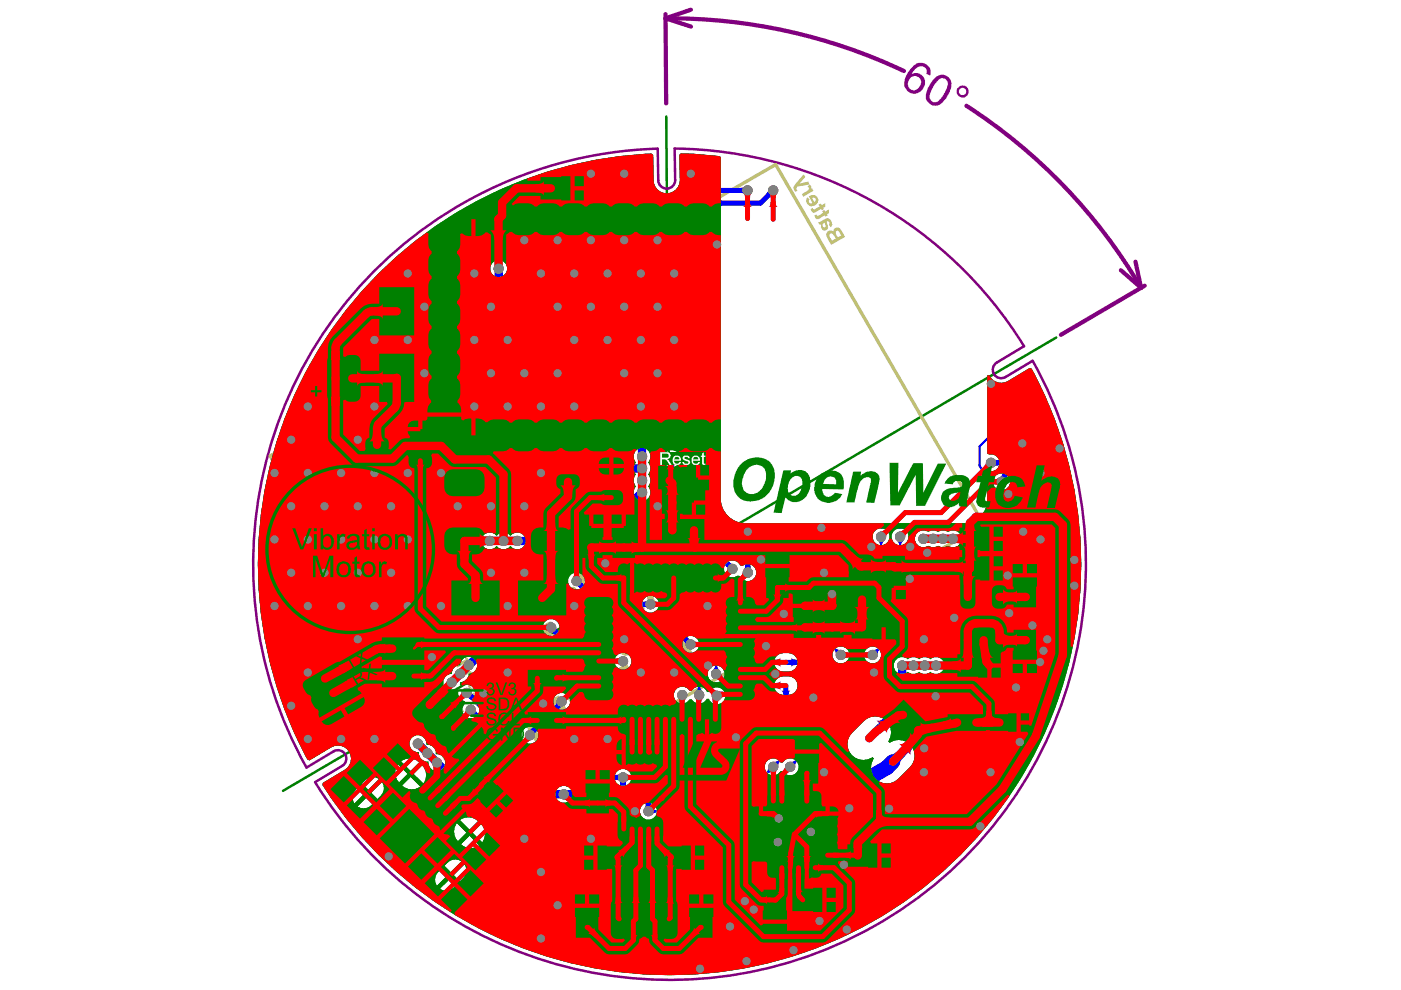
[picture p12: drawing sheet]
<svg xmlns="http://www.w3.org/2000/svg" width="297mm" height="210mm" viewBox="0 0 297 210" stroke-linecap="round" stroke-linejoin="round" font-family="sans-serif">
<g fill="none" stroke="#008000" stroke-width=".53">
<path d="M141.3 24.7l.7 94.9M223.9 71.6l-81.9 48M142 119.6l-82 48.1"/>
<circle cx="142" cy="119.6" r=".35"/>
</g>
<path d="M141.1 3l.1 18.9M146.5 2.1l-5.4 1.8 5.4 1.7M240.7 55.5l1.2 5.5-4.2-3.7M242.7 60.6l-17.8 10.4" fill="none" stroke="#800080" stroke-width=".9"/>
<g fill="#800080">
<path d="M193.6 14a2.12 2.12 0 0 1 2.6-.4 2.12 2.12 0 0 1 1 2.4l-.8-.3a1.24 1.24 0 0 0-.6-1.6 1.24 1.24 0 0 0-1.6 .4l-.9 1.2a2.06 2.06 0 0 1 2.5 .7 2.06 2.06 0 0 1-.3 2.7 2.18 2.18 0 0 1-2.9 .3 2.18 2.18 0 0 1-.7-2.8 6.7 6.7 0 0 1 1.7-2.6zM193 16.6a1.53 1.53 0 0 0 .3 2.5 1.69 1.69 0 0 0 1.9-2.2 1.41 1.41 0 0 0-2.2-.3z"/>
<path d="M198.6 17.3l-.1 .2a5.3 5.3 0 0 0-1.4 3.4 1.31 1.31 0 0 0 1.2 .8 1.31 1.31 0 0 0 1.2-.8 7.6 7.6 0 0 0 1.5-3.4 1.14 1.14 0 0 0-1-.9 1.14 1.14 0 0 0-1.2 .6zM197.8 16.9a2.26 2.26 0 0 1 3.1-.7l.6 .6 .2 .9a3.5 3.5 0 0 1-.5 2.1l-.3 .5a3.7 3.7 0 0 1-2.5 2.2 2.09 2.09 0 0 1-1.9-3.1l.6-1.5z"/>
<path d="M203.3 19.4a.8 .8 0 0 0 1.6 0 .8 .8 0 0 0-1.6 0zM202.8 19.4a1.3 1.3 0 0 1 2.6 0 1.3 1.3 0 0 1-2.6 0z"/>
</g>
<path d="M141.1 3.9a116.1 116.1 0 0 1 50.6 11.2M204.9 22.4a115.8 115.8 0 0 1 37 38.6" fill="none" stroke="#800080" stroke-width=".9"/>
<path d="M143 31.5l.2 6.7a1.79 1.79 0 0 1-1.8 1.8 1.79 1.79 0 0 1-1.8-1.8l-.2-6.7a88.1 88.1 0 0 0-74.4 131.2l5.7-3.4a1.79 1.79 0 0 1 2.5 .6 1.79 1.79 0 0 1-.6 2.5l-5.8 3.4a88.2 88.2 0 0 0 119.8 29.8 88.2 88.2 0 0 0 32.3-119.1l-5.7 3.4a1.79 1.79 0 0 1-2.5-.6 1.79 1.79 0 0 1 .7-2.4l5.7-3.5a88.3 88.3 0 0 0-74.1-41.9" fill="none" stroke="#800080" stroke-width=".53"/>
<g fill="#c0c073">
<path d="M132.6 128.6l.5-.2 .4 .2 .6 1 .1 .5-.5 .9-1.2 .6-.4-.2-.2-.6 .2-.4 .7-.4-.4-.9z"/>
<path d="M105.4 139.7l1.6-.8 .4 .1 .3 .5-.2 .5-1.6 .9-.4-.1-.3-.4v-.5z"/>
<path d="M112.3 146.4l.6-.2 .4 .2 .5 .9 .1 .6-.5 .9-1.2 .6-.4-.2-.2-.6 .2-.4 .7-.4-.4-.9z"/>
<path d="M131.4 123.2l1.1-.6h.4l.3 .2 .2 .4-.1 .3-.9 .6 1.4 2.3 .8-.4 .6 .2 .2 .5-.3 .4-1.2 .6-.7-.1-.4-.3-1.6-2.7-.1-.6z"/>
<path d="M132.9 134.5l.8-.1 .6 .8 .7-.4 .5 .1 .4 .4-.1 .5-1.1 .7h-1l-.4-.4-.6-.9 .1-.5z"/>
<path d="M125.4 112.9l2-1.1h.8l.4 .3 1.1 1.9v.8l-.3 .4-2.7 1.6-1.6-2.7v-.6z"/>
<path d="M118.1 114.1l1.1-.6 .8 .1 .5 .4 .5 .9v.5l-.4 .3h-.5l-.7-.9-.7 .4h-.4l-.4-.6z"/>
<path d="M124.3 138l1.5-.9 .6 .3 .1 .4-.2 .5-1.5 .9-.5-.2-.2-.3-.1-.3z"/>
<path d="M123.8 139.8l.5-.2 .4 .2 .6 1.1-.1 .9-.3 .4-2.1 1.2h-.5l-.3-.5v-.5l2-1.2-.4-.9z"/>
<path d="M130.2 119.3l3.3-1.9h.5l.5 .1 .4 .3 1.6 2.8 .1 .5-.2 .5-.3 .4-.6 .3-.9-.1-.4-.3-.3-1 .1-.5 .6-.6-.7-1.1-1.1 .7 .4 .9-.2 .5-.4 .1-.6-.2-.4-.7-.7 .4h-.6l-.3-.6z"/>
<path d="M139.2 138.5l2.7-1.6h.5l.7 .4 1.1 1.9 .1 .5-.4 .7-1.9 1.1h-.5l-.7-.3z"/>
<path d="M114.8 152.6l2.7-1.6 1.5 2.7v.8l-.3 .4-1.9 1.1h-.8l-.4-.3-1.1-1.9v-.8z"/>
<path d="M117.6 115.9l.5-.2 .5 .2 .8 1.4v.5l-.2 .2-.5 .2-.5-.2-.8-1.4v-.3z"/>
<path d="M112.7 123.3l.5-.2 .5 .2 .5 1 .1 .5-.5 .9-1.2 .6-.4-.2-.2-.6 .2-.4 .7-.4-.4-.9z"/>
<path d="M127.9 139l.5-.2 .4 .2 1.5 2.5v.4l-.2 .3-.5 .2-.4-.2-1.5-2.6v-.3z"/>
<path d="M118 121.8l1.5-.8 .4 .1 .3 .5-.2 .5-1.5 .9-.5-.1-.2-.4v-.4z"/>
<path d="M121.1 124.6l.5-.2 .4 .2 1.2 2.1v1l-.6 .6 2.2 3.8-.1 .8-.8 .7-.5 .1-.8-.3-1.1-1.8 .1-1 .5-.5-1.5-2.7 .1-.9 .6-.5-.4-.9z"/>
<path d="M126.2 141.4l.6-.2 .4 .2 1.1 1.9 .8-.4 .6 .2 .2 .4-.1 .3-.9 .6 .2 .9-.3 .7-.4 .2 1.4 2.3 .7-.2 .9 .5 .6 .9v.5l-.2 .2-.4 .2-.3-.1-.7-.8-.9 .1-.6-.2-.3-.4-1.1 .6 .4 1-.1 .3-.4 .3-.5-.1-.6-.8-1.8 1.1h-.3l-.4-.2-.2-.4 .1-.4 .8-.6-.2-.7 .5-1 1-.3 .7 .3 .3 .4 1.2-.7-1.5-2.7 .1-.8 .5-.5-1-1.9v-.4z"/>
<path d="M116 118.4l.4-.2h.3l.6 .9 .7-.4h.5l.4 .5v.4l-1.1 .8-1.1-.1-.4-.3-.5-.9v-.4z"/>
<path d="M98.6 125.3l1.6-.8 .5 .2 .2 .4-.2 .6-1.6 .8-.4-.1-.3-.4v-.4z"/>
<path d="M137.5 125.8l1.2-.7 .4 .1 .3 .4-.1 .6-.8 .5 .5 1-.5 .6h-.4l-.3-.2-.5-.9-.1-.6z"/>
<path d="M126.8 121.3l.9-.6h.6l.5 .1 .5 .5 .7-.4 .5 .1 .4 .7-.2 .4-.9 .5-.6 .1-.5-.1-.5-.6-.7 .4h-.5l-.4-.6z"/>
<path d="M107 137.2l1.6-.8 .4 .1 .3 .5-.2 .6-1.6 .8-.4-.1-.3-.4v-.3z"/>
<path d="M133.4 132.7l6.5-3.7-.5-.7 .1-.5 .6-.4 .5 .2 .6 1.2-.1 .8-.4 .4-3.6 2.1 .2 .8-.5 .9-1 .3-.7-.3-.3-.4-.7 .4h-.5l-.4-.6z"/>
<path d="M120.7 118.7l.6-.2 .4 .2 1.1 1.9 .8-.5 .6 .2 .1 .8-.9 .6 1.7 3 .1 .3-.2 .4-.6 .2-.4-.2-3.5-6v-.3z"/>
<path d="M115.2 124.9l.7-.1 .6 .9 .8-.2 .9 .4 2.5 4.4 .1 .3-.2 .4-.6 .2-.4-.3-1.1-1.8-.8 .4-.6-.2-.2-.4 .1-.3 .9-.7-.7-1.1-1.8 1.1h-.4l-.3-.2-.2-.4v-.4l.9-.6-.4-.8z"/>
<path d="M97 127.8l1.4-.8 .3-.1 .4 .3 .2 .4-.1 .4-1.6 .9a.63 .63 0 0 1-.6-.1 .63 .63 0 0 1-.2-.7z"/>
<path d="M131.3 137l.4-.2h.4l.6 .9 .7-.2 .8 .3 1.3 2.2 .1 .4-.2 .3-.6 .2-.4-.2-1.1-1.8-.7 .2-.8-.4-.7-1v-.3z"/>
<path d="M140.5 131.7l1.5-.9 .6 .3 .2 .4-.3 .5-1.5 .9-.4-.1-.3-.4v-.5z"/>
<path d="M122.3 134.6l.7-.2 .6 .9 1.6-.9 .8 .2 .6 .5 1.1-.6-.8-1.4v-.5l.1-.5 .6-.6-.4-.7v-.5l.6-.4 .5 .2 .4 .7 .8-.2 .7 .4 1 1.5 .9-.5 .5 .3 .2 .4-.3 .5-.9 .5-.5 .1-.9-.4-.8-1.4-1.2 .7 1.3 2.2 1-.4 .6 .5v.4l-.2 .3-1.1 .6-.8-.1-.6-.6-1.4 .8-.5 .1-.8-.4-.3-.3-1.3 .8h-.6l-.9-.4-.5-1-.1-.2z"/>
<path d="M110.5 135.3l.4-.2h.3l.6 .9 .7-.4h.5l.4 .4v.5l-1.1 .8-1.1-.1-.4-.3-.5-.9v-.4z"/>
<path d="M131.5 139.9l.5-.2 .4 .3 1.8 2.9 1.5-.8 .9 .1 .4 .3 .5 1v.4l-.2 .3-.4 .1h-.3l-.6-.9-1.2 .7 .7 1.1 .9-.4 .5 .2 .2 .5-.2 .5-1.2 .6-.8-.2-.4-.3-2.1-3.6-.9 .4-.5-.2-.2-.8 .9-.6-.4-.8z"/>
<path d="M119.9 143.6l.4-.2h.3l.6 .9 .4-.2 .9 .1 .4 .4 .5 .9v.5l-.4 .3h-.6l-.5-.8-1.2 .6 1.4 2.3 .9-.4 .6 .4-.1 .6-.8 .5 .5 1-.2 .3-.3 .3h-.5l-.2-.2-2.5-4.3-.1-.6 .1-.5 .6-.5-.5-.9z"/>
<path d="M126.3 123.1l.4-.2h.4l.6 .9 .7-.4h.5l.4 .7-.2 .4-.7 .5 .2 .7-.4 .8-.3 .3 .2 .6-.2 .6-.3 .4-1.2 .6-.4-.2-.2-.6 .2-.4 .7-.4-.8-1.5 .1-.9 .5-.5-.4-.9z"/>
<path d="M106.9 144.9l1.1-.6 .9 .2 .4 .3 .5 .9v.5l-.4 .4h-.5l-.6-.9-.7 .4h-.5l-.4-.6z"/>
<path d="M111.6 139.2l1.3-.7 .4 .1 .3 .4-.1 .6-.8 .5 .8 1.6-.1 .8-.5 .5 .6 1.2 1.2-.7-.4-.7v-.6l.4-.2h.5l1.9 3.1 .9-.4 .5 .2 .2 .6-.2 .4-2.8 1.5-.5-.2-.1-.5 .2-.5 .7-.4-.7-1.1-1.5 .8h-.7l-.5-.3-1.1-1.9 .1-.8 .6-.6-.9-1.6v-.4z"/>
<path d="M112.6 131l.5-.2 .4 .2 1.1 1.9 1.9-1.1 .5 .1 .3 .4v.4l-.9 .7 .7 1.1 .8-.2 .7 .3 .3 .4 1.1-.7-.4-.9 .2-.5 .4-.2 .6 .3 .5 .9 .1 .5-.3 .8-2.7 1.6 1.7 3v.5l-.4 .3h-.5l-.6-.9-1.2 .7 1.8 3-.1 .5-.4 .3h-.5l-.2-.2-3.2-5.5 .1-1 .5-.5-1.3-2.3-.5 .2-.7-.1-.7-.8v-1.1l.6-.5-.4-.9z"/>
<path d="M112.4 151l-.5 .8-.3 .9 .1 1.5 2 3.5 1.1 .9 1.2 .3 1.4-.2 3.3-1.9 .9-1.1 .4-1.5-.3-1.2-3.3-5.6zM113.5 151.9l4.5-2.5 2.4 4.1 .2 .7-.2 .9-.6 .6-2.9 1.7-.6 .2-.9-.2-.6-.6-1.7-2.9-.1-1.1z"/>
<path d="M135.6 137.5l3.3 5.6 1 .9 1 .4h.8l.9-.2 3.3-1.9 .8-.9 .4-1.2v-.6l-.2-1.1-1.9-3.2-.9-.8-1.1-.4-.8-.1-.9 .3zM137.5 138l4.3-2.4 .6-.2 .6 .1 .9 .6 1.7 2.9 .2 .7-.1 .7-.7 .8-2.9 1.7-1.2 .1-1-.7z"/>
<path d="M104.3 122l-.2 .6 .5 .8-.7 .4-.3 .6 .2 .4 .4 .2 1-.4 .7 1.1-.4 .3-.3 .6 .2 .9-2.3 1.3-.7-1.1 .8-.4 .2-.6-.3-.5-.4-.1-2.8 1.5-.2 .4 .2 .6 .4 .2 1-.5 .8 1.4 .4 .4 .5 .1 .8-.2 1.3 2.3-.6 .5-.1 .7 .2 .6-2.3 1.3-.6-1.2 .6-.7v-.6l-.2-.5 .9-.5v-.6l-.2-.3-.3-.1-1 .4-1.3-2h-.5l-.4 .3v.5l.4 .7-.4 .3-.3 .8 .1 .5 3.8 6.6 .4 .3 .6-.2 .2-.6-1.1-2 2.3-1.3 .5 .8 .6 .1 .3-.3 .2-.3-.5-1 1.2-.6 .2 .4 .8 .3 1-.4 .5-.9-.2-.7 1.3-.8 .4-.4 .1-.5-.2-.8 1.1-.7 .3 .4 .5 .3h.6l.4-.2 .4 .7 .5 .3 .5-.2 .2-.5-.5-1.2-.5-.3-.6-.1-.6 .2-.4-.4-.7-.3-.7 .2-.3-.4-.8-.3-.7 .2-2-3.4 1.1-.7 1.1 1.9 .4 .2 .5-.2 .2-.2v-.5l-1-1.8 .5-.6 .1-.7-.2-.5 2.3-1.4 1.2 2 .6 .1 .4-.3 .1-.6-1.1-1.8 .4-.4 .3-.7-.1-.5-.4-.6-.8-.3-1 .3-.4 .9 .2 .8-2.5 1.4-.4 .5-.1 .7 .2 .5-3.4 2-1.1-1.8-.4-.3zM104.9 129.3l3.5-2 1.9 3.5-3.4 1.9z"/>
<path d="M123.1 111.3l-.6 .8-.3 1 .2 1.4 3.3 5.9 5.6-3.3 1-1.1 .3-1.2-.3-1.4-1.8-3.3-1.2-.9-1.1-.3-1.2 .1zM124.1 112.3l3.1-1.9 .6-.1h.7l.9 .7 1.7 2.9 .1 .7-.1 .6-.6 .8-4.3 2.5-2.5-4.5v-1z"/>
<circle cx="111" cy="146.4" r=".68"/>
<circle cx="125" cy="144.4" r=".68"/>
<circle cx="129.9" cy="126.4" r=".67"/>
<circle cx="108.8" cy="140.1" r=".68"/>
<circle cx="120.8" cy="142.3" r=".68"/>
<circle cx="116.3" cy="115.9" r=".67"/>
<circle cx="117.9" cy="124.1" r=".68"/>
<circle cx="107.6" cy="130.1" r=".68"/>
<circle cx="134.5" cy="123.7" r=".65"/>
<circle cx="110.5" cy="148.2" r=".67"/>
<circle cx="105.4" cy="142" r=".67"/>
<circle cx="132.3" cy="146.3" r=".67"/>
<circle cx="138.7" cy="133.5" r=".65"/>
<circle cx="121.1" cy="137.5" r=".65"/>
<circle cx="123.8" cy="152.7" r=".65"/>
<circle cx="122.9" cy="138" r=".67"/>
<circle cx="133.6" cy="148.6" r=".65"/>
<circle cx="124.7" cy="127.8" r=".67"/>
<circle cx="117.1" cy="130.7" r=".67"/>
<circle cx="126.8" cy="152.5" r=".65"/>
<circle cx="136" cy="128.9" r=".67"/>
<circle cx="137.5" cy="123.5" r=".67"/>
<circle cx="119.7" cy="124.6" r=".68"/>
<circle cx="129.4" cy="128.1" r=".68"/>
<circle cx="110" cy="150" r=".68"/>
<circle cx="121.7" cy="117.4" r=".67"/>
<circle cx="102.5" cy="123.8" r=".65"/>
<circle cx="105.7" cy="137.3" r=".65"/>
<circle cx="131.2" cy="128.6" r=".65"/>
<circle cx="138.2" cy="146" r=".68"/>
<circle cx="109" cy="143" r=".65"/>
<circle cx="129.1" cy="151.2" r=".65"/>
</g>
<path d="M57.3 96.7l107.2-61.8 44.1 76.3-107.2 61.8z" fill="none" stroke="#c0c073" stroke-width=".71"/>
<g fill="#c0c073">
<path d="M177.7 161.4l.7-.6 1.2 1.3-.6 .6z"/>
<path d="M182.2 166.3l.6-.6 .8 .8 .9-.8 .5 .6-.8 .9 .8 .8-.5 .5-.8-.8-.9 .8-.6-.5 .8-.9z"/>
<path d="M172.6 45.7l.6-.2v.2l.1 .1 1.2-.7-.2-.3 .5-.3 .2 .4 .8-.5v.8l-.5 .2 .2 .3-.5 .2-.1-.2-.9 .5a.68 .68 0 0 1-.8 .3 .68 .68 0 0 1-.5-.7z"/>
<path d="M171.9 44.3l.5-.2a.27 .27 0 0 0 .2 .3 .27 .27 0 0 0 .3-.2l.9-.4-.3-.4 .5-.3 .2 .4 .8-.4v.8l-.5 .1 .2 .3-.5 .3-.1-.3-.9 .6a.7 .7 0 0 1-.9 .2 .7 .7 0 0 1-.4-.8z"/>
<path d="M171.2 39.6l.4-.5 .4 .4v.4l-.2 .2 .4-.2 .2 .6-2.1 1.2-.3-.5 1-.6a.51 .51 0 0 0 .4-.4 .51 .51 0 0 0-.1-.5z"/>
<path d="M170.4 37l.3 .5-1.2 1.4 1.9-.4 .2 .6-2.6 .5-.1 .6 .2 .3-.5 .1a.98 .98 0 0 1-.1-1.4z"/>
<path d="M103.9 153.7l1.2-.7a.79 .79 0 0 1 1 .1 .79 .79 0 0 1 .2 .9l.2-.2 .3 .5-1.9 1-.2-.4 .8-.5a.43 .43 0 0 0 .5-.6 .43 .43 0 0 0-.6-.2l-1.2 .6z"/>
<path d="M102.2 150.7l2.3-2.1 .2 .6-1.5 1.4 2-.6 .3 .6-1.4 1.5 2-.6 .3 .4-2.9 .9-.4-.5 1.6-1.6-2.1 .6z"/>
<path d="M100.1 147l.4-.2a.23 .23 0 0 0 .2 .3 .23 .23 0 0 0 .3-.2l.8-.3-.2-.4 .4-.3 .1 .4 .7-.4v.7l-.4 .1 .2 .3-.5 .2v-.2l-.9 .5a.61 .61 0 0 1-.7 .1 .61 .61 0 0 1-.3-.6z"/>
<path d="M99.4 145l.2-.3 .4 .4a.46 .46 0 0 0 0 .8 .46 .46 0 0 0 .7-.2 .41 .41 0 0 0 .3-.7l-.5-.1-.2-.6a1.04 1.04 0 0 1 1.2 .9 1.04 1.04 0 0 1-1 1.2 .95 .95 0 0 1-1.2-.8z"/>
<path d="M97.8 143.1l1.1-.7a.75 .75 0 0 1 1 0 .75 .75 0 0 1 .2 .9l1-.5 .2 .5-2.5 1.4-.3-.5 1-.5a.43 .43 0 0 0 .3-.6 .43 .43 0 0 0-.7-.1l-1 .5z"/>
<path d="M96.7 137l.3 .3-.1 .6 .3-.2 .3 .5-1.9 1-.3-.5 .8-.5a.44 .44 0 0 0 .5-.3 .44 .44 0 0 0-.2-.5z"/>
<path d="M91.4 130.8l.1-.1 .3 .5a.49 .49 0 0 0 .1 .7 .49 .49 0 0 0 .7-.2 .43 .43 0 0 0 .3-.5 .43 .43 0 0 0-.5-.3l-.2-.5a1.05 1.05 0 0 1 1.2 1 1.05 1.05 0 0 1-1.2 1 1 1 0 0 1-.9-.5 1 1 0 0 1 .1-1.1z"/>
<path d="M90.2 129.8l.4-.2 .1 .3h.2l.9-.5-.2-.4 .4-.2 .2 .3 .7-.4v.8l-.4 .1 .1 .2-.3 .3-.2-.3-.8 .6a.61 .61 0 0 1-.7 .1 .61 .61 0 0 1-.4-.6z"/>
<path d="M102.4 163.5l1.2-.6a.77 .77 0 0 1 .9 0 .77 .77 0 0 1 .2 .9l.9-.6 .2 .3-2.6 1.5-.2-.3 1.1-.6a.53 .53 0 0 0 .4-.7 .53 .53 0 0 0-.7-.3l-1.2 .7z"/>
<path d="M101.7 162.3l.3-.2a.24 .24 0 0 0 .1 .3 .24 .24 0 0 0 .3-.1l1.1-.6-.2-.3 .3-.1 .2 .3 .6-.3v.3l-.5 .3 .1 .2-.2 .1-.1-.1-1.1 .6a.55 .55 0 0 1-.9-.4z"/>
<path d="M101.2 161.3l.2-.1a.25 .25 0 0 0 .2 .2 .25 .25 0 0 0 .3-.1l1-.6-.1-.3 .1-.1 .3 .3 .6-.3v.3l-.4 .3 .1 .3-.3 .1-.1-.2-1.3 .7a.38 .38 0 0 1-.4 0 .38 .38 0 0 1-.2-.3z"/>
<path d="M99.2 158.1l2.2-2.2 .1 .2-2.1 2.3z"/>
<path d="M100.8 154.9l.2 .2-2.3 2.3-.1-.3z"/>
<path d="M96.1 152.7l.3-.2 .1 .2h.3l1.1-.7-.2-.2 .2-.2 .3 .3 .6-.3v.3l-.4 .3 .1 .3-.3 .1-.1-.2-1.2 .6a.5 .5 0 0 1-.8-.3z"/>
<path d="M95.1 150.9l1.1-.7a.75 .75 0 0 1 1 0 .75 .75 0 0 1 .2 .9l.9-.5 .2 .3-2.5 1.5-.2-.4 1-.5a.54 .54 0 0 0 .4-.6 .54 .54 0 0 0-.6-.5l-1.4 .8z"/>
<path d="M94 148.9l1.8-1.1 .2 .4-1 .5a.53 .53 0 0 0-.4 .8 .53 .53 0 0 0 .8 .1l1.1-.6 .2 .3-1.2 .7a.76 .76 0 0 1-.9 0 .76 .76 0 0 1-.3-.9l-.2 .1z"/>
<path d="M92.3 146l.3-.2 .2 .3-.3 .3z"/>
<path d="M91.5 143.8l.2-.2 .2 .3a.57 .57 0 0 0-.1 .8 .57 .57 0 0 0 .8 .1 .65 .65 0 0 0 .6-.6 .65 .65 0 0 0-.5-.7h-.2l-.1-.2a.88 .88 0 0 1 .9 .2 .88 .88 0 0 1 .1 1v.1a1.27 1.27 0 0 1-1.8 .4l-.2-.5z"/>
<path d="M88.3 139.2l1.3-.7a.71 .71 0 0 1 .9 .1 .71 .71 0 0 1 .1 .9 .74 .74 0 0 1 .6 1.1l.3-.2 .1 .3-1.8 1-.2-.3 1-.6a.51 .51 0 0 0 .5-.6 .51 .51 0 0 0-.7-.3l-1.3 .8-.1-.4 1-.6a.5 .5 0 0 0 .4-.6 .5 .5 0 0 0-.5-.4l-1.4 .8z"/>
<path d="M90.2 136.5l.2 .2-2.2 2.3-.1-.2z"/>
<path d="M86.8 135.6a.84 .84 0 0 1 1.4 .1l.2 .2a.51 .51 0 0 0 .5 .5 .51 .51 0 0 0 .5-.4 .8 .8 0 0 0-1-.8l-.2-.4a1.1 1.1 0 0 1 1.3 .4 1.1 1.1 0 0 1 0 1.3 1.1 1.1 0 0 1-1.5-.5 .52 .52 0 0 0-.8-.1 .52 .52 0 0 0 .1 .8l.3 .4h.6l.1 .2a1.19 1.19 0 0 1-1.6-1.3z"/>
<path d="M84.7 133l2.6-1.5 .2 .5-1.7 1.9 2.5-.5 .4 .5-2.6 1.5-.2-.4 2.2-1.2-2.5 .5-.2-.3 1.7-1.9-2.2 1.2z"/>
<path d="M82.9 129.7l.3-.1a.2 .2 0 0 0 .1 .3 .2 .2 0 0 0 .3-.1l1.1-.6-.2-.4 .2-.1 .2 .3 .7-.3v.4l-.5 .3 .1 .2-.2 .1-.2-.2-1 .7a.58 .58 0 0 1-.9-.5z"/>
<path d="M82.5 129.2l2.6-1.5 .2 .3-2.6 1.5z"/>
<path d="M79.9 124.7l2.2-2.2 .1 .2-2.1 2.3z"/>
<path d="M75.1 116.4l1.1-.7a.78 .78 0 0 1 1 0 .78 .78 0 0 1 .2 1l.3-.2 .1 .3-1.8 1-.2-.2 1.1-.7a.51 .51 0 0 0 .3-.7 .51 .51 0 0 0-.8-.2l-1.1 .7z"/>
<path d="M75.1 114.6l.3-.2 .6 1-.3 .2z"/>
<path d="M74.7 111.3l.2 .3-1.2 1.3 1.6-.4 .2 .2-1.2 1.3 1.7-.5 .1 .4-2.1 .4-.2-.2 1.2-1.3-1.6 .5-.2-.3z"/>
<path d="M71.1 109.4l.4-.1a.2 .2 0 0 0 .1 .3 .2 .2 0 0 0 .2-.1l1.1-.6-.2-.4 .3-.1 .2 .3 .6-.4v.5l-.4 .3 .1 .1-.2 .2-.2-.3-1.1 .8a.58 .58 0 0 1-.9-.5z"/>
<path d="M70.5 107.5l.3-.2 .1 .3a.58 .58 0 0 0 0 .9 .58 .58 0 0 0 .8-.1 .72 .72 0 0 0 .3-1.1h-.4l-.2-.4a.99 .99 0 0 1 1.2 .9 .99 .99 0 0 1-1.1 1.1 .9 .9 0 0 1-1-.4 .9 .9 0 0 1 0-1z"/>
<path d="M69.1 105.9l1.2-.7a.76 .76 0 0 1 .9 .1 .76 .76 0 0 1 .2 .9l.9-.6 .2 .3-2.6 1.4-.1-.2 1-.6a.56 .56 0 0 0 .4-.6 .56 .56 0 0 0-.7-.4l-1.3 .7z"/>
<path d="M177.2 49.1l.2-.1a.38 .38 0 0 1 .4-.1 .38 .38 0 0 1 .2 .3l.4 .8-.7 .3-.4-.5zM175.9 49.7a.64 .64 0 0 1 .9 .3l.4 .6-.8 .4-.5-.9zM175.4 49.1a.98 .98 0 0 0 .1 1.5l.7 1.3 3-1.7-.7-1.2a.91 .91 0 0 0-1-.7 .91 .91 0 0 0-.8 .8 .86 .86 0 0 0-1.3 0z"/>
<path d="M174.4 47.5l.5-.3 .1 .3a.36 .36 0 0 1 0 .6 .36 .36 0 0 1-.6-.1zM173.4 47.1l.4 .5a.32 .32 0 0 1 .3 .2 .32 .32 0 0 1 0 .4 .77 .77 0 0 0 1 .6 .77 .77 0 0 0 .3-1.2v-.2a.28 .28 0 0 1-.2-.2 .28 .28 0 0 1 .2-.3 .47 .47 0 0 1 .5 .3 .47 .47 0 0 1-.1 .5l.4 .5 .3-.7a1.48 1.48 0 0 0-1.1-1.2h-.3l-1.3 .8z"/>
<path d="M172.2 42a.47 .47 0 0 1 .7 .1 .47 .47 0 0 1-.3 .7zM171.1 41.9a1.18 1.18 0 0 0 .1 1.4 1.18 1.18 0 0 0 1.4 .3 1.18 1.18 0 0 0 .7-1.7 1.18 1.18 0 0 0-1.8-.3l.8 1.5a.5 .5 0 0 1-.6-.1 .5 .5 0 0 1-.1-.6v-.1l-.4-.5z"/>
<path d="M108.7 160l.1-.1a1.26 1.26 0 0 1 1.3-.3 .95 .95 0 0 1 .3 1.1 .95 .95 0 0 1-1 .6 .81 .81 0 0 1-.8-1.1zM108.3 159.6a1.47 1.47 0 0 0 .3 2 1.47 1.47 0 0 0 2.1-.3l.1-.1a1.33 1.33 0 0 0-.2-1.9 1.54 1.54 0 0 0-2.3 .3z"/>
<path d="M106.8 157.5a.86 .86 0 0 0 .5 1.4l-.9 .6 .2 .4 2.5-1.4-.1-.5-.4 .1a.8 .8 0 0 0-.2-.9 .8 .8 0 0 0-1-.1zM107.2 157.9a.69 .69 0 0 1 .6-.3 .69 .69 0 0 1 .6 .4 .76 .76 0 0 1-1.2 .4z"/>
<path d="M106.5 155.6a.41 .41 0 0 1 .7 .1 .41 .41 0 0 1-.3 .6zM105.5 155.6a1.1 1.1 0 0 0 1.1 1.5 1.1 1.1 0 0 0 .9-1.6v-.1a1.14 1.14 0 0 0-1.6-.1l.7 1.2-.3 .1a.33 .33 0 0 1-.4-.2 .33 .33 0 0 1 .2-.4l-.5-.5z"/>
<path d="M101.7 148.5a.24 .24 0 0 1 .3-.1 .24 .24 0 0 1 .1 .3v.1a.3 .3 0 0 1-.2 .5 .3 .3 0 0 1-.3-.4zM100.8 148.3l.3 .4a.32 .32 0 0 1 .3 .2 .32 .32 0 0 1-.1 .4 .65 .65 0 0 0 .9 .4 .65 .65 0 0 0 .3-1l-.1-.3a.25 .25 0 0 1 .2-.3 .25 .25 0 0 1 .3 .3v.2l-.1 .1 .3 .5a1.13 1.13 0 0 0-.6-1.7l-1.3 .7z"/>
<path d="M97.7 139.3l.1-.1a.48 .48 0 0 1 .8 .2l.1 .5-.7 .3zM97.3 138.8a.99 .99 0 0 0 .1 1.2l.2 .5-.9 .5 .2 .6 2.6-1.5-.6-1.1a.89 .89 0 0 0-1.2-.5z"/>
<path d="M94.7 136.2a.63 .63 0 0 1 .7-.3 .63 .63 0 0 1 .5 .5 .63 .63 0 0 1-.7 .6 .63 .63 0 0 1-.6-.6zM94.1 136.4a1.12 1.12 0 0 0 2.2 0 1.12 1.12 0 0 0-2.2 0z"/>
<path d="M95.3 133.9l.3 .6 .4-.3-.2-.5zM92.8 135.5l-.1 .5 .2 .4h.2l.3-.3a.25 .25 0 0 1 0-.3 .25 .25 0 0 1 .2-.2l1.8-1-.3-.5z"/>
<path d="M93.4 133a.4 .4 0 0 1 .6 .1 .4 .4 0 0 1-.2 .6zM92.5 133a1.07 1.07 0 0 0 .5 1.4 1.07 1.07 0 0 0 1.4-.6 .97 .97 0 0 0-.2-1.3 .97 .97 0 0 0-1.3 .1l.6 1.3a.45 .45 0 0 1-.6-.1 .45 .45 0 0 1 0-.6l-.4-.3z"/>
<path d="M100.4 159.4v.1a.77 .77 0 0 0 .6 1.1l-.9 .6 .2 .2 2.5-1.4-.1-.3-.3 .1a.91 .91 0 0 0-.5-1.1 .91 .91 0 0 0-1.2 .5zM100.7 159.6a.88 .88 0 0 1 1.5-.1 .92 .92 0 0 1-1.3 .8l-.2-.1z"/>
<path d="M101.1 157.8l.1 .3 .4-.2-.2-.3zM99.5 158.7l.3 .3 .4-.3-.3-.3z"/>
<path d="M97.9 154.7h.1a.9 .9 0 0 1 1.4-.3 .86 .86 0 0 1-.5 1 .86 .86 0 0 1-1-.1zM96.9 154.9a.96 .96 0 0 0 .1 1 .96 .96 0 0 0 .9 .4l.1-.1-.3-.2a.36 .36 0 0 1-.3 0 .36 .36 0 0 1-.2-.4v-.5l.5-.3a.88 .88 0 0 0 .4 1 .88 .88 0 0 0 1.1-.2 .84 .84 0 0 0 .5-.9 .84 .84 0 0 0-.7-.7l.3-.2-.2-.2z"/>
<path d="M99 152.6l.2 .2 .3-.1-.1-.3zM96.8 153.8l.1 .4 1.9-1.1-.2-.4z"/>
<path d="M93.4 146.9h.1a.72 .72 0 0 1 .7-.4 .72 .72 0 0 1 .7 .4 .8 .8 0 0 1-.6 .8 .8 .8 0 0 1-.9-.4zM93.1 146.8a.97 .97 0 0 0 .6 1.2l-.2 .2 .2 .2 2.5-1.5-.2-.2-.9 .5a.94 .94 0 0 0-.5-1 .94 .94 0 0 0-1.1 .2z"/>
<path d="M90.8 142.1a.7 .7 0 0 1 1-.4 .7 .7 0 0 1 .3 1h-.1a.7 .7 0 0 1-.8 .4 .7 .7 0 0 1-.5-.7zM90.4 142a1.08 1.08 0 0 0 .7 1.4 1.08 1.08 0 0 0 1.4-.8 1.04 1.04 0 0 0-.7-1.2 1.04 1.04 0 0 0-1.3 .6z"/>
<path d="M84.2 131a.87 .87 0 0 1 1.4-.3 .89 .89 0 0 1-.3 1 .89 .89 0 0 1-1 0l-.2-.3zM83.9 130.7a1.05 1.05 0 0 0 .4 1.4 1.05 1.05 0 0 0 1.4-.3 1.02 1.02 0 0 0 0-1.5 1.02 1.02 0 0 0-1.5 .2z"/>
<path d="M82.1 127.3a.25 .25 0 0 1 .2-.2 .25 .25 0 0 1 .3 0l.1 .6a.32 .32 0 0 1-.1 .5 .32 .32 0 0 1-.5-.3zM81.3 127.1l.2 .3 .3-.1a.88 .88 0 0 0 .2 1 .88 .88 0 0 0 1 .2l.1-.4-.1-.8a.32 .32 0 0 1-.1-.5 .32 .32 0 0 1 .5 .2l.2 .2-.2 .5 .2 .2a.82 .82 0 0 0 .1-1.1 .63 .63 0 0 0-1.1-.3z"/>
<path d="M80.9 125.3h.1a.98 .98 0 0 1 1.4-.2 .96 .96 0 0 1-.5 .9 .96 .96 0 0 1-1-.1zM79.5 125.6l.2 .4 .9-.6a.9 .9 0 0 0 .5 1 .9 .9 0 0 0 1-.2 .83 .83 0 0 0 .7-.8 .83 .83 0 0 0-.7-.8v-.4z"/>
<path d="M79.2 122.3a.87 .87 0 0 1 1.4-.3 .9 .9 0 0 1-.4 1 .9 .9 0 0 1-1-.1zM78.9 122a1.05 1.05 0 0 0 .4 1.4 1.05 1.05 0 0 0 1.4-.3 1.02 1.02 0 0 0-.1-1.4 1.02 1.02 0 0 0-1.4 .1z"/>
<path d="M77.9 119.9a.89 .89 0 0 0 .4 1.5l-.9 .5 .2 .3 2.5-1.5-.1-.3-.3 .2a.92 .92 0 0 0-.4-1.1 .92 .92 0 0 0-1.2 .3zM78 120.3a.94 .94 0 0 1 1.5-.1 .92 .92 0 0 1-.5 .8 .92 .92 0 0 1-1-.1z"/>
<path d="M77.5 117.9a.62 .62 0 0 1 .8 .2 .62 .62 0 0 1-.2 .9zM76.7 118a1.07 1.07 0 0 0 .5 1.5 1.07 1.07 0 0 0 1.4-.8 .88 .88 0 0 0-.9-1.1l-.7 .1 .8 1.4a.6 .6 0 0 1-.8-.1 .6 .6 0 0 1 0-.8l-.2-.3z"/>
<path d="M72.5 110.8l.4-.4 .1 .4a.44 .44 0 0 1 .2 .6 .44 .44 0 0 1-.5 .2l-.2-.3zM71.7 110.6l.2 .2h.3a.95 .95 0 0 0 .8 1.2 .69 .69 0 0 0 .4-1v-.2a.33 .33 0 0 1-.2-.4 .33 .33 0 0 1 .2-.3 .61 .61 0 0 1 .4 1l.3 .3a1.04 1.04 0 0 0-.8-1.6z"/>
</g>
<g fill="#00f">
<path d="M199.4 122.1l.5-.3 .5-.1 7.9 2.1-.9 3.4-9-2.4 .7-2.3z"/>
<path d="M164.1 126.3l13.4-13.4h7.4l.2 .3a1.71 1.71 0 0 0 .7 2.1v8.8l-5.7 5.9-.1 7.5-.4 .1a1.67 1.67 0 0 0-1.7-.5l-1.1-1-.1-5.7-3.2-3.4-.7-.3h-8.5z"/>
<path d="M188.8 154.4l2.5-2.3 13.3-.8 .7-.2 .4 .2-1 3.5-.4 .2-7-1.8a2.85 2.85 0 0 0-2.4 .4l-3.4 3.4a3.2 3.2 0 0 0-2.9 .5l-.3-.3a3.2 3.2 0 0 0 .5-2.8z"/>
<path d="M97.8 145l.8-.7 .6-.7 1.2-1.1 .6-.7 8.5-8.5 30.9 31v1.7h-1.7l-.1-2.5-3.3-3.4-21.3-.1-1.9-1.9 .2-.4a1.73 1.73 0 0 0 1.8-2l5.2-5.2a1.8 1.8 0 0 0 1.6-2 1.8 1.8 0 0 0-2-1.6 1.8 1.8 0 0 0-1.6 2l-5.2 5.2a1.71 1.71 0 0 0-1.5 1.9l-.5 .1-9.4-9.4a1.77 1.77 0 0 0-2.7-1.3z"/>
<path d="M114.2 162.5h20.1l1.9 2v1.5h-.9v4.8h.3l.3 .4-.2 1.2 .2 .4-.2 .5h-1l-1.7-1.7v-.8h1.4v-4.8h-.4l-.3-.4a1.78 1.78 0 0 0-.6-2.3 1.78 1.78 0 0 0-2.3 .3h-16.1l-.7-.7z"/>
<path d="M93.3 149.5l3.2-3.2 .3-.1 .4 .2a1.74 1.74 0 0 0 1.3 2.3l.1 .5a1.77 1.77 0 0 0-.5 1.9 1.77 1.77 0 0 0 1.7 1.2l13.9 13.7 11.7 .1v.7h-5.1l-.4-.2-1.1 .2h-8.2z"/>
<path d="M162.9 162.6l1 1.1-1 .3-.3-.4z"/>
<path d="M163.9 161.5l1.1-.3 .3 .4-.3 1z"/>
<path d="M138.2 171.2l1 .6v.4l-1 .5z"/>
<path d="M137.8 171.6l1.2 .2v.4l-1.2 .2z"/>
<path d="M189.3 159.9l.6-.3 2-1.9 1.2 1.3-2.2 2.5z"/>
<path d="M151 148l1.5 .5-.3 .7-1.1-.4z"/>
<path d="M152.5 146.6l.8 .1 .4 1-.8 .3z"/>
<path d="M143.9 148.1h1.5l-.2 .9h-1.1z"/>
<path d="M158 119.8h1.1l.2 .8h-1.5z"/>
<path d="M162.9 40.4l1 1-.7 .5-.8-.8z"/>
<path d="M153.8 119.9l.8-.8 .7 .5-1.1 1z"/>
<path d="M112.2 154.8l.7-.4 .9 .6-.4 .7z"/>
<path d="M118 148.9l1.2 .9-.7 .4-.8-.6z"/>
<path d="M148 145.7h.5l.5 .9h-1.5z"/>
<path d="M147.5 148.1h1.5l-.5 1h-.5z"/>
<path d="M144.9 135.9l.8-.8 .7 .5-1 1z"/>
<path d="M151.6 141.2h.4l.6 .9h-1.5z"/>
<path d="M136.3 127.6l.9-.2v1.5l-.9-.2z"/>
<path d="M122.2 124.3l1.1-1.1 .4 .7-.7 .8z"/>
<path d="M116.9 134.1l1-1 .4 .7-.7 .7z"/>
<path d="M130.5 139.7l.8-.2v1.5l-.8-.3z"/>
<path d="M130.5 164.3l.8-.2v1.5l-.8-.2z"/>
<path d="M131.4 165.6h1.5l-.2 .8h-1.1z"/>
<path d="M136.9 170.4h1.1l.2 .8h-1.5z"/>
<path d="M210.9 97.4l.8 .2v1.1l-.8 .2z"/>
<path d="M212.6 100.5l.9 .5-.1 .8-1.4-.7z"/>
<path d="M186 114.6h1.6l-.6 .9h-.4z"/>
<path d="M190.1 114.6h1.5l-.5 .9h-.5z"/>
<path d="M185 137.8l1-.3 .4 .3-.3 1.1z"/>
<path d="M176.9 137.8l.3-.3 1.1 .3-1.1 1.1z"/>
<path d="M167.5 161.5l1.1-.3 .3 .4-.3 1z"/>
<path d="M166.4 162.6l1.1 1.1-1 .3-.3-.4z"/>
<path d="M100 146.8l.4 .7-.6 .9-.7-.4z"/>
<path d="M99.8 151.6l1.1-1.1 .4 .8-.7 .7z"/>
<path d="M141.7 98h1.5l-.3 .8h-1z"/>
<path d="M156.9 39.8l.8-.2v1.5l-.8-.2z"/>
<path d="M158.4 145.9a.97 .97 0 0 0 1.2 .6h.6v1.8a1.71 1.71 0 0 0-1.8 .4v.2z"/>
<path d="M154 146.7h.2a.73 .73 0 0 0 .9-.5v2.1a.82 .82 0 0 0-1.1-.6z"/>
<path d="M151.1 150h1.1v.2a.73 .73 0 0 0 .5 .8h-2.1a.82 .82 0 0 0 .5-1z"/>
<path d="M166.1 146.8h1l.1 .2a.8 .8 0 0 0 .5 1h-2.1a.91 .91 0 0 0 .5-1.2z"/>
<path d="M169.7 139.9l1.1-.1 .2-.4 .5 2.1a1.24 1.24 0 0 0-1.3-.5h-.6z"/>
<path d="M127.8 197.1a1.11 1.11 0 0 0 1.2 1.1l.3 .1-.5 1.7a1.7 1.7 0 0 0-1.8 .2l-.1 .1z"/>
<path d="M119.7 198.4l2.8 .7-.1 1.8-1.8-.5a1.79 1.79 0 0 0-.9-2z"/>
<path d="M118.6 195.4a1.58 1.58 0 0 0 1.8-.1l.1-.1-.9 3.2a1.11 1.11 0 0 0-1.1-1.2l-.4-.1z"/>
<path d="M129.8 195.9l1.8 .5a1.79 1.79 0 0 0 .8 2l-2.7-.8z"/>
<path d="M127.8 197.9a1.7 1.7 0 0 0 1.8-.1l.1-.2-.9 3.2a1.11 1.11 0 0 0-1.2-1.1l-.3-.1z"/>
<path d="M187 176.3l1.3-.5 1.7-1.3-.4 3.8v-.3a2.5 2.5 0 0 0-2.4 .1z"/>
<path d="M193.3 171.3a1.11 1.11 0 0 0 1.5-.5l.3-.3 1.2 1.3a1.67 1.67 0 0 0-.8 1.7l.1 .1z"/>
<path d="M190.8 180a4 4 0 0 0 2.9-1.4v-.2l-.3 3.7v-.3a2.6 2.6 0 0 0-2.4 0z"/>
<path d="M197.1 175a1.11 1.11 0 0 0 1.5-.4l.3-.3 1.2 1.3a1.67 1.67 0 0 0-.8 1.7l.1 .1z"/>
<path d="M175.3 172.1l2.6-1.5v.7l.9 1.6-2.2 1.2z"/>
<path d="M176.2 167.7l2.8-1.6 1.6 2.8-2.7 1.7z"/>
<path d="M201.9 168.1l1.3-1.3 1 .9h.6l-2 2a.99 .99 0 0 0-.4-1.2z"/>
<path d="M203 169.9h3.6a1.49 1.49 0 0 0-.9 1.7v.9h-1.8l-.2-2-.3-.5z"/>
<path d="M199.1 173.4l2 1.9-.9 .4-1 .8-1.2-1.2a3.7 3.7 0 0 0 1.1-1.9z"/>
<path d="M195.4 169.6l1.9 1.9-.9 .4-1 .8-1.2-1.3a3.7 3.7 0 0 0 1.2-1.8z"/>
<path d="M201 167.8l2-2a.98 .98 0 0 0 .4 1.2l.4 .5-1.2 1.2-1-.8z"/>
<path d="M187 185l1.7-.9 .9 1.5-1.6 1.2z"/>
<path d="M181.6 188.2l1.4-.9 1 1.8-1.5 .7z"/>
<path d="M185 181.1a3.2 3.2 0 0 0 2-.1l-.1 1.8-1.2 .3z"/>
<path d="M182.7 177.3a3.1 3.1 0 0 0 2-.3v1.9l-1.3 .3z"/>
<path d="M175 176.9l.6-.5 .7-.7 1 1.8-1.6 .6z"/>
<path d="M176 173l2.1-1.3a2.47 2.47 0 0 0 2.2 1.8l.2-.1-4.3 2.5a1.45 1.45 0 0 0 .2-2.1z"/>
<path d="M163.7 183.1l2.1 .2 .1 1.8a4.2 4.2 0 0 0-3.2 .7l-.1 .2z"/>
<path d="M157.8 186.4l1.6-1 1.1 1.8-1.8 .8z"/>
<path d="M162.6 194.1l1.3-1 1 1.8-.8 .1-.9 .4z"/>
<path d="M155.7 186.9a1.11 1.11 0 0 0 1.5-.1l.3-.2 .9 1.5-1.1 .8-.1 .6z"/>
<path d="M153.1 189.1l3.6 .6h-.2a5.6 5.6 0 0 0-2.3 3.2l-1.4-1.3 .7-1.8v-.4z"/>
<path d="M159.9 194.8a1.09 1.09 0 0 0 1.6-.1l.7 1.3a1.09 1.09 0 0 0-.9 1.3z"/>
<path d="M215.3 135.8l1 .3-.1 1.3-1.6-.4z"/>
<path d="M208.7 134l1 .3v1.4l-1.6-.5z"/>
<path d="M207.7 149.4l1.7 .5a1.7 1.7 0 0 0 .2 1.8l.1 .1-3.2-.9a1.11 1.11 0 0 0 1.1-1.1z"/>
<path d="M208.5 156.2l1.7 .7-.5 1.7a1.63 1.63 0 0 0-1.8 .2l-.1 .2z"/>
<path d="M203.4 155.5a1.66 1.66 0 0 0 1.9 0v-.1l-.8 2.8a.97 .97 0 0 0-.9-.8l-.6-.2z"/>
<path d="M112.9 191.6a1.13 1.13 0 0 0 .8 1.5l.3 .2-.9 1.5a1.63 1.63 0 0 0-1.9-.3l-.1 .2z"/>
<path d="M106.8 186.9a1.25 1.25 0 0 0 1.6 .6l.1-.2-1.9 3.2a1.79 1.79 0 0 0-.8-2.1z"/>
<path d="M216.2 142.5l1.4 .2 .5-.2-.8 2.9a1.11 1.11 0 0 0-1.2-1.1l-.3-.1z"/>
<path d="M209.4 156.7a1.63 1.63 0 0 0 1.8-.1l.1-.1-.8 2.8a.98 .98 0 0 0-1-.8l-.6-.1z"/>
<path d="M128.9 193.5l2.5 .2 .2 2.1h-1.8a2.1 2.1 0 0 0-.7-2.2z"/>
<path d="M130.7 185.3a1.33 1.33 0 0 0 1.6-.5l.6-.5 1.6 .9-1 1.1-.5 1z"/>
<path d="M138.5 189.4l1.4 .4a1.36 1.36 0 0 0 .7 1.6l-2.7-.4 .5-.7z"/>
<path d="M210.3 91.7l.4 .8-.5 .1-.2-.4z"/>
<path d="M148 166.3h.5l.2 .5h-.9z"/>
<path d="M154.3 160.9a1.11 1.11 0 0 0 1.4 .8h.4v1.8a1.7 1.7 0 0 0-1.8 .6v.2z"/>
<path d="M148 160.5h.5l.2 .4h-.9z"/>
<path d="M147.8 164.2h.9l-.2 .5h-.5z"/>
<path d="M144.1 150h1.1v.2a.72 .72 0 0 0 .5 .8h-2.1a.81 .81 0 0 0 .5-1z"/>
<path d="M86.9 152.2l1.3-1.1 .9 1.6a1.79 1.79 0 0 0-.8 2z"/>
<path d="M213.8 86.6l1.1-.6 .3 .4-.8 .7z"/>
<path d="M141.2 165h1.7a1.7 1.7 0 0 0 .5 1.7l.2 .1h-3a.97 .97 0 0 0 .6-1.2z"/>
<path d="M136.9 165.7h1.1v.2a.73 .73 0 0 0 .5 .9h-2.1a.82 .82 0 0 0 .5-1.1z"/>
<path d="M136.4 170.1h2.1a.82 .82 0 0 0-.5 1h-1.1v-.2a.73 .73 0 0 0-.5-.8z"/>
<path d="M124.3 167.5a1.7 1.7 0 0 0 1.8-.6v-.1v3.3a1.11 1.11 0 0 0-1.5-.8h-.3z"/>
<path d="M131.6 170.1h.9l-.2 .4h-.4z"/>
<path d="M131.6 165.7h1.1v.2a.73 .73 0 0 0 .5 .9h-2.1a.82 .82 0 0 0 .5-1.1z"/>
<path d="M225.5 107.4h1l.1 .2a.73 .73 0 0 0 .5 .9h-2.1a.82 .82 0 0 0 .5-1.1z"/>
<path d="M214.6 115.8l.5-.2v.9l-.5-.3z"/>
<path d="M215.1 108.7l2.5 1.5a1.76 1.76 0 0 0-1.9 .6l-.6 .6-1.3-1.2z"/>
<path d="M167.8 139.4a1.29 1.29 0 0 0 1.5 .5v1.1a1.5 1.5 0 0 0-1.5 .4z"/>
<path d="M165.6 146.5h2.1a.93 .93 0 0 0-.6 1.2h-1v-.3a.82 .82 0 0 0-.5-.9z"/>
<path d="M190.7 157.6a1.26 1.26 0 0 0 1.6-.4l.6-.6 1.3 1.3a2.1 2.1 0 0 0-1.1 2.1l.1 .1z"/>
<path d="M185.8 152.7a1.26 1.26 0 0 0 1.6-.4l.6-.6 1.3 1.3a2.1 2.1 0 0 0-1.2 2.1l.1 .1z"/>
<path d="M221.5 128l5.7 1.5-.6 2.2-5.7-1.5z"/>
<path d="M209.3 79.6l.5-.1a2.75 2.75 0 0 0 3.9 1.3l4.6-2.8 .4 .2a83.6 83.6 0 0 1 7.7 19.5l-.4 .2-6.9-6.9-.9-.4h-2.1l-.1-4.1 2-1.2-2.6-4.5-1.6 1 .1 .2-3.9 2.2 2.4 4.1 .7-.4 .4 .2v1.4l-.4 .2-.6-.2-2.7 1.6-.5-.2zM216.2 80.4l1.1 1.8 1.7-1-1.1-1.8zM217.7 83l1.1 1.8 1.7-.9-1.1-1.9z"/>
<path d="M192.8 112.9h1.2l.2 .4a1.78 1.78 0 0 0 .2 2.1 1.78 1.78 0 0 0 2.1 .5l1 .1 1.1-.1 1 .1 1.1-.1 1.7 .1 .4-.1h8.2l.6-.2 .6-.3 4.4-4.5h.2a2.28 2.28 0 0 0 2.4-.7 2.04 2.04 0 0 0-.6-2.4l-2.7-.1a1.26 1.26 0 0 0-1.5 .9l-3.9 3.8-.2-.5 1.8-1.9v-5.3a.59 .59 0 0 1 .3-.8 1.74 1.74 0 0 0 1.7-2.2l.2-.4h.6l.8 1 .1 .9 4-2.4-.6-.6a2.41 2.41 0 0 0-1.1-1.5 2.2 2.2 0 0 0-1-1.8 2.28 2.28 0 0 0-1.1-1.9l-.1-.6-.5-.8 .2-.5h2.1l7.1 7.1v7.5a1.18 1.18 0 0 0-1.3 1.2 1.68 1.68 0 0 0 .4 1.7v.5l-.5 .6-.1 .5h2.7v.9h-2.7l.1 .5 .5 .6v.5a2.03 2.03 0 0 0 .3 2.8l3.1 .1a1.17 1.17 0 0 0 1.2-1.1 1.68 1.68 0 0 0-.4-1.8 1.18 1.18 0 0 1 .6-1h.3a77.9 77.9 0 0 1 0 12.2l-.5 .3-7.5-2-1 .3-1.4 .7-.7 .7-.9 1.4-2.6 8.9-.3 .2-.4-.1a1.98 1.98 0 0 0-2.8-.7l-.5-.2-.1-.3 2.2-9v-1.7l-.4-1.1-1.1-1.5-1-.6-7.2-1.9-.6 2.4a3.6 3.6 0 0 0-2.4-.4l-1.3 .9-.3 .6-1.1 3.9-.1 .9 .6 7.8 .2 .6 1.4 2.5 5.9 4.7-1.2 4.8-13.4 .9-1 .5-2.9 2.7-1.5-.1-.2-.5 7.5-7.5 .4-.8 .5-.3 1.1-.2h.9l.4 .2 2-.2a1.79 1.79 0 0 0 2.6-1.6 1.79 1.79 0 0 0-2.6-1.6h-.9l-.4-.2-1.1 .2h-.9l-.4-.2-2 .2a1.76 1.76 0 0 0-2 .3 1.76 1.76 0 0 0-.3 2.1v.3l-6.1 6-.4-.2 .1-7.7 .4-.2a1.79 1.79 0 0 0 2.2 .4 1.79 1.79 0 0 0 .9-2l1.8-2v-5.4l12.4-12.3h10.9l.7-.3 1.5-1.5h.4l.6 .5 .4 .1h2.7a1.17 1.17 0 0 0 1.1-1.1 1.58 1.58 0 0 0-.7-2h-3.5l-.6 .6h-.8l-.7 .2-1.5 1.6h-10.9l-.7 .3-12.9 12.8-.3 .7v5.1l-1.3 1.3a1.67 1.67 0 0 0-1.7 .5l-.4-.1v-6.2l8.4-8.5 .1-7.5a1.72 1.72 0 0 0 .7-2.1zM218.6 102.6l.5 .8 .9-.5a.94 .94 0 0 0 .3-1.3zM216.2 103.9a.95 .95 0 0 0 1.4 .4l.8-.4-.5-.9z"/>
<path d="M149.2 141.1l1.2-1.2 .5 .2v1.3a1.81 1.81 0 0 0-.5 2.7 1.81 1.81 0 0 0 2.8 0 1.81 1.81 0 0 0-.4-2.7v-1.4l11.3-11.4h8.3l2.5 2.5 .1 5.7 1.5 1.7v.7l.2 .6-.3 .4-.8 .1-.5-.3a4.1 4.1 0 0 0-3.6-2.1l-.5 .2-.7 1.1h-1.7a3 3 0 0 0-4.2 .3 1.96 1.96 0 0 0 1.7 2.9 2.59 2.59 0 0 0 2.5-.7h1.8l1.9 1.1 .5 .2 .6-.1 .5 .3a1.81 1.81 0 0 0 1.3 1.5l1.2-2 .3 .2 .3-.4 2.3 1.4 .3-.7 .4 .1v1.9l-10.6 10.6-.4-.2v-.6h-1.9v2.2h.2l.2 .5-3.2 3.1a1.79 1.79 0 0 0-2.1 2.2l-6.6 6.5-.4-.1v-.5h-2.4v-.5h-.4v-2.6h-2v.2h-1.2v-1h5.8v-.8l3.3-.1 .5-.4 4.9-4.9 .4-.5 .1-1.6 .5-.1a1.61 1.61 0 0 0 1.5 .6v-2.7h.4v-.4h2.4a1.81 1.81 0 0 0-.7-1.9v-.5a4.1 4.1 0 0 0 0-4.2v-.6a1.94 1.94 0 0 0 .7-2.1 1.94 1.94 0 0 0-1.9-1.4 2.32 2.32 0 0 0-2.9 1.5 1.92 1.92 0 0 0 .8 2v.6a1.61 1.61 0 0 0-.6 1.3l-.4 .1-2.5-2.7-.5-.3-1.9-.1v-.6h-4.7v.8h-1.6a1.73 1.73 0 0 0-2.4 .7h-.5l-.2-.3-.5-.6zM176.9 143.5l-.9 1.6a1.77 1.77 0 0 0 2.9-.5zM153.3 165.8v2.2h1.9v-2.2z"/>
<path d="M159.1 149h.6l1.3 1.3v6.7l-4 4h-2v-.8h-5.8v-.7h2v-2.4h.5v-.5h2.5v-1.9l.3-.4h1.8v-2.3h.5v-.5h2.5v-1.9h-.2zM157.2 152.4v1.9h2.1v-1.9zM152.1 157.5v2h2.1v-2z"/>
<path d="M200.4 128.8l.4-.4 6.6 1.8 1.6-6.1 .5-.1 .4 .6 .1 1.1-2.2 8.8-.5 .7-.7 2.6a1.17 1.17 0 0 0 .9 1.4 1.63 1.63 0 0 0 2-.1l.4 .1a5.5 5.5 0 0 0 .6 2.8 4.9 4.9 0 0 0 2.5 2.2l3.6 .9-.2 .8h-.2l-.5 1.8 5 1.4 .5-1.9-.2-.1 1.2-4.2-4.7-1.2-.4 .2-1.5-.4v-.4l.4-.4 .2-.4 .7-2.5-.1-.9 2.5-8.7 .6-.9 .5-.2 .3 .2 7.4 2 .2-.7 .5 .1a87.1 87.1 0 0 1-83.3 78l-.1-.5 2.9-1.7 1.1-1.1 3-5.2 3.5-7.2 2.2-1.3-.2-.4 6.4-3.5h.5l.1 .5-1.3 .8 .8 1.3 2.7-1.6-.5-.5 .1-.5h2.3l9.6 4.7 3.7 .1 1.6-.8 .7-.1 3.6-2.2 .5-.5 1.5-.9h6l.6-.1 2.3-2.1 6.3-6.7a3.4 3.4 0 0 0 1-2.3v-3.8l1.4-1.4-3-3-.4 .3-.8-.8 .4-.4-3-2.9-3 2.9 3 3 .3-.3 .9 .8-.4 .4 1.4 1.3v1.4l-.5 .1-.9-.9a1.44 1.44 0 0 0-2 0l-1 1-.3 .5-.1 .7-.8 .8-.5-.6-4.9 4.9h-.2l-.2-.5 4.8-4.8-.5-.6 .9-.7a3.2 3.2 0 0 0 2.4-2.5 3.2 3.2 0 0 0-2.4-2.4 3 3 0 0 0-2.4 2.6l-.8 .8-.5-.6-4.9 4.9-5.2 1.6-.8-.2-.4 .2-3.7 2.1a1.26 1.26 0 0 0-.5 1.7l.6 .9a1.26 1.26 0 0 0 1.7 .5l3.2-1.8 5.4-1.7 .8 .8-.1 .4-3.9 1-.8-.2-.5 .2-3.7 2.1a1.26 1.26 0 0 0-.4 1.7l.5 .9a1.26 1.26 0 0 0 1.7 .5l3.2-1.8 2-.6 .2 .5-4.9 2.7-1.2 .8h-2l-8.9-4.4-.8-.3 .1-.5 7.1-4 .7-.2 3.7-2.1a1.26 1.26 0 0 0 .5-1.7l-.6-.9a1.27 1.27 0 0 0-1.8-.4l-1.1-1.9 .3-.3 8.3-4.7a3.3 3.3 0 0 0 3.3-.9l2.5-2.5a3.3 3.3 0 0 0 .9-3.3l3-3 7 1.9-.1 .5 4.6 1.3 .2-1 1.2 .3-.1 .6 4.6 1.2 1.2-4.3 .1 .1 .5-1.9-4.9-1.3-.5 1.9h.1l-.1 .6-1-.2-.1-.4 1.1-4.3-.7-.2 .5-1.9h.4a2.05 2.05 0 0 0 2.9 .4l.8-3a1.17 1.17 0 0 0-.8-1.4 1.64 1.64 0 0 0-2 .1l-.4-.1a2.05 2.05 0 0 0-2.6-1l-.4-.2a2.98 2.98 0 0 0-1.1-3.3l-5.5-4.4-.9-1.6zM220.6 128.2l-.4 1.3 7.3 2 .4-1.4zM220 130.4l-.3 .9 .2 .1-.6 2 7 1.9 .6-2.1 .2 .1 .2-.9zM215.5 148.6l-.5 1.9 2 .5 .5-1.9zM218.4 149.4l-.5 1.9 2.1 .5 .5-1.9zM211.8 150.9l-.5 1.9 2.1 .6 .5-1.9zM214.7 151.7l-.5 1.9 2.1 .5 .5-1.8zM161 188.7a1.46 1.46 0 0 0-.1 1.7l2.7-1.6-.8-1.3zM164.8 189.2l.8 1.3 1.4-.9a1.45 1.45 0 0 0 .5-2zM161.3 191.2a1.46 1.46 0 0 0 2.1 .6l1.4-.9-.8-1.3zM156 196.2l2.2 3.8-.1 .1 .9 1.6 4.5-2.5-1-1.7-.1 .1-.4-.7 2.4-1.4 .6 .1 .5-.1 3.7-2.1a1.26 1.26 0 0 0 .4-1.8l-.5-.9a1.26 1.26 0 0 0-1.7-.4l-3.7 2.1-.4 .5-2.8 1.6-.3-.7zM168.1 194.8l.8 1.3 2.7-1.5a1.46 1.46 0 0 0-2.1-.6zM165.4 196.5a1.46 1.46 0 0 0 0 1.6l2.7-1.5-.8-1.3zM169.3 196.9l.8 1.3 1.4-.8a1.45 1.45 0 0 0 .5-2.1zM165.8 198.9a1.46 1.46 0 0 0 2 .6l1.5-.8-.8-1.3zM162.1 201l1 1.7 1.8-1.1-1-1.7zM159.5 202.5l1 1.7 1.8-1.1-1-1.6z"/>
<path d="M88.8 154l2.2-2.2 17.8 17.8 .5 .3 .6 .1h8.9l.4 .2 1.1-.2h5.1v.8h5.7v1.2l.3 .7 2.3 2.2 .6 .3h21.4l.2 .3v.3h-14.8l-.6 .1-.5 .3-7.1 7.1-10.8-6.2 .5-.8-6.5-3.7-5.1 8.9 6.4 3.7 1.3-2.3 11.1 6.4a3.4 3.4 0 0 0 3.5-.1 3.4 3.4 0 0 0 1.5-3.2l7-7h15l.6-.1 .5-.4 21.4-21.4 .4 .3a3.3 3.3 0 0 0 1.6 3.3 3.3 3.3 0 0 0 3.7-.2l.3 .3-.5 1.2-12.1 6.9-.1-.2-1.7 1 2.6 4.5 1.3-.8 .6 .1 .8 1.3-.5 .5-.2 .5-6.6 3.7h-22l-.6 .1-8.1 8a4 4 0 0 0-.5 2.6 1.98 1.98 0 0 0-.4 2.8l3 .9a1.17 1.17 0 0 0 1.4-.8 1.59 1.59 0 0 0-.1-2.1l-.9-.4v-1.4l6.8-6.8h4.1l.1 .4-2.5 1.5 1 1.6 2.2-1.2 .5 .7-2.2 1.3 2.1 3.3-3.3 6.8-2.9 4.9-2.8 1.7-6.6 .6-.4-.4 .5-1.7-2.3-.7 .1-.4-.4-.1 .7-2.5-1.9-.5-.1 .2-1.1-.3v-4.4a1.29 1.29 0 0 0-.9-1.6l-.4-.2-2.1-.4a1.17 1.17 0 0 0-1.5 .8 1.59 1.59 0 0 0 .2 2.1l1.5 .4v2.1l-.5 .2-8.6-2.3-.2 .7-2.7-.8-3.7-2.1 2.1-3.6-6.4-3.7-1.1 1.8-.4 .1-.3-.4v-11.6l-.2-.6-.3-.6-12.5-12.4-.2-.4-.8-.7-1.7-1.8-.4-.2-.9-.9a1.65 1.65 0 0 0-1.4-1.2l-.2-.5 .7-.3zM168.4 171.1l1.1 1.9 1.7-1-1.1-1.8zM170 173.7l1 1.9 1.7-1-1.1-1.8zM136.2 198.4l-.5 2.1 1.9 .5 .5-2.1z"/>
<path d="M80.2 58a87.2 87.2 0 0 1 58-25.4l.3 .3 .1 5.4a2.78 2.78 0 0 0 2.8 2.7 2.78 2.78 0 0 0 2.7-2.8l-.1-5.4 .4-.3 7.3 .5 1 .1 .1 .2v5.8l-1.4 .1-.4 .3-5 5-.4 .9v66.8l.4 .9 7.5 7.5a1.77 1.77 0 0 0 1 1.7 1.77 1.77 0 0 0 1.9-.3l.5 .1 .1 .3a1.8 1.8 0 0 0 2.7 .4 1.8 1.8 0 0 0 .1-2.7v-1.4l-.4-.9-8.3-8.3v-63l1.3-1.2 .4 .1v60.2a5.2 5.2 0 0 0 5.3 5.3h18l.2 .5-28.7 28.7-.3 .6v5.1l-.6 .7h-.5a1.79 1.79 0 0 0-2.7-.6 1.79 1.79 0 0 0-.1 2.7v1.7h-1.2v4.4h-.2v1.9h2.6v.5h.5v2.4h1.9l.2 .4-.2 .3h-1v4.8h1.3v1h-1.3v4.8l-.3 .2h-1.1l-.3-.2v-4.8h-.6v-2.4l-.1-.6-.4-.5-27.5-27.5 .3-.4 .9 .2 6.6 6.6 7.3 .1a1.8 1.8 0 0 0 2.6 0 1.8 1.8 0 0 0 0-2.6 1.8 1.8 0 0 0-2.6 .1h-6.3l-5.9-6a1.79 1.79 0 0 0-2.2-1.7 1.79 1.79 0 0 0-1.1 2.6l-.4 .3-3.2-3.2 8.3-8.2 .4 .2v.6a1.73 1.73 0 0 0 1.8 1.4l4.5 4.3 10 .1a1.8 1.8 0 0 0 2.5 0 1.8 1.8 0 0 0 0-2.6 1.8 1.8 0 0 0-2.5 .1h-9l-3.7-3.7a1.73 1.73 0 0 0-2-1.8l-.2-.4 14.9-14.9 .4-.2a1.74 1.74 0 0 0 .6-2.3v-1l.2-.4-.2-1.1v-1l.2-.4-.2-2.2 .2-1.1-.2-.4-.1-3.4-.3-.5-30-29.9v-4.5l.2-.4a1.8 1.8 0 0 0-2-2.2 1.8 1.8 0 0 0-1.4 2.6v5.1l.1 .7 .4 .5 29.9 29.9-.1 3.4-.3 .4h-5l-.6 .1-.5 .4-15 14.9h-2.6l-.4-.2-1.1 .2h-1.4l-.4-.2-2.5 .2a1.79 1.79 0 0 0-2.6 1.6 1.79 1.79 0 0 0 2.6 1.6h1.4l.4 .2 2.5-.2 1.1 .2 .4-.2 3.9-.1 .6-.4 14.9-14.9h4.3l.3 .5 .1 2.4-35.6 35.5-.5 .2-.5 .5-.3 .5-.5 .6-.5 .2-.5 .5-.3 .5-1.5 1.4-.2 .5-6.6 6.5h-.5l-.7-1.2-4.4 2.6 1 1.7 .1-.1 2.2 3.8 1.4-.8 .4 .3-.2 .3a1.74 1.74 0 0 0 1.2 2l1.6 1.9 .4 .2 1 .9 .6 .9 .4 .2 12 12v11.6l.1 .6 .4 .5 1.7 1.7-2.2 3.9 6.4 3.7 1.4-2.5 3.7 2.1 3.5 1.1-.3 .8 1.2 .3v2.1a4.1 4.1 0 0 0 1.8 2.5l.2 .2-.3 .3-3.8-.9a87.2 87.2 0 0 1-49.5-37l.1-.4 4.7-2.8a2.78 2.78 0 0 0 .9-3.8 2.78 2.78 0 0 0-3.8-.9l-4.6 2.7-.4-.1a87 87 0 0 1 15-103.1zM140.9 96.2a1.73 1.73 0 0 0 .2 2.3v34.1l.4 .9 3.2 3.1a1.8 1.8 0 0 0 1.7 1.8 1.8 1.8 0 0 0 1.9-1.8 1.8 1.8 0 0 0-1.9-1.8l-2.7-2.7v-33.6a1.8 1.8 0 0 0-.2-2.7 1.8 1.8 0 0 0-2.6 .4zM83.1 148.1l1 1.7 1.8-1.1-1-1.7zM80.5 149.6l.9 1.7 1.9-1.1-1-1.7zM142 157.5v2h2.2v-2zM85 161.4l2.1 2.1 1.8-1.9a2.96 2.96 0 0 0-3.9-.2zM84.4 162.1a2.95 2.95 0 0 0 .2 3.8l1.8-1.8zM87.7 164.1l2 2a2.95 2.95 0 0 0-.2-3.8zM85.2 166.5a2.96 2.96 0 0 0 3.9 .3l-2-2.1zM76.7 166.1l1.4 1.3 2.3-2.2a2.3 2.3 0 0 0-3 .2zM78.7 168.1l1.3 1.3a2.57 2.57 0 0 0 1-3.6zM75.4 167.4a2.28 2.28 0 0 0-.2 3l2.2-2.3-1.3-1.3zM75.8 171a2.29 2.29 0 0 0 2.9-.3l.7-.7-1.3-1.3zM97.5 173.9l2 2 1.9-1.8a2.97 2.97 0 0 0-3.9-.2zM96.9 174.5a2.95 2.95 0 0 0 .2 3.9l1.8-1.8zM100.2 176.6l2 2a2.95 2.95 0 0 0-.2-3.9zM97.7 179a2.97 2.97 0 0 0 3.9 .2l-2.1-2zM94.2 183.6l1.4 1.3 2.2-2.3a2.3 2.3 0 0 0-2.9 .3zM96.2 185.5l1.3 1.4a2.57 2.57 0 0 0 1-3.7zM92.9 184.9a2.28 2.28 0 0 0-.3 2.9l2.3-2.3-1.3-1.3zM93.3 188.4a2.29 2.29 0 0 0 2.9-.2l.7-.7-1.3-1.3z"/>
</g>
<path d="M181 145.6l-26.5 26.4h-17" fill="none" stroke="#00f" stroke-width=".45"/>
<path d="M152.8 43.1l-2.9 2.9v64l8.6 8.7M214.8 86.8v5.2" fill="none" stroke="#00f" stroke-width="1.1"/>
<g fill="#00f">
<circle cx="214.8" cy="92" r=".53"/>
<circle cx="226" cy="99.7" r=".53"/>
</g>
<path d="M158.5 40.4h-6.6l-5 5v66.8M163.9 40.4l-2.7 2.7h-8.4M142.4 97.2v35.4l4 4M213.1 85.1l1.7 1.7M214.8 92l-1.3 .8M226 99.7v9.6M166.6 140.4h5.9" fill="none" stroke="#00f" stroke-width="1.1"/>
<path d="M207.8 98.9l3.4 5.8v5l-2.3 2.2h-31.8l-28.9 28.8v6.7M211.7 91.4l-2 1.2-2 2v4M186.8 113.8v10.7l-5.8 5.9v15.2M190.8 113.8v8.6l-8.5 8.5v16.9M211.9 117.8h-11.3l-12.9 12.9v5.5M178.3 138.9l-2.4-2.5v-5.7l-3.1-3h-9l-12 11.9v3.3" fill="none" stroke="#00f" stroke-width=".45"/>
<path d="M105.7 56.9v5.9l30.4 30.4v6.1h-7l-15.4 15.4h-6.9M136.1 104.4l-49.9 49.9M200 114.2h2M109.7 130.8v.5l32.4 32.3v4.8M199.8 123.2l-1.1 4 .5 8 1.4 2.4 6.2 5v.9l-1.5 5.3-.8 .8-13.9 .9-5.1 4.8M91 149.5l18.9 18.9h17.7M147.5 203.1l-3.1 1.8-7.6 .8-6.9-1" fill="none" stroke="#00f" stroke-width="1.8"/>
<circle cx="166.6" cy="140.4" r=".53" fill="#00f"/>
<path d="M210.1 98.1h2.4M212.7 93.2l-.7 .5M214.9 96.9l-1.8 1.1M215.9 98.7l-2.4 1.5M213.1 100.6l-.7 1.6M116.8 133l7.2 7.2h8.1M122.2 123.2l5 4.9h10.7M98.9 146.9h.2l14.4 14.4h21.3l2.7 2.6v8.1M99.8 150.5l14.4 14.3h17.9M156.8 147.2h-4.5l-.6 .6M166.6 145.4v4.2M132.1 164.9v3.5" fill="none" stroke="#00f" stroke-width="1.1"/>
<g fill="none" stroke="#00f" stroke-width="1.8">
<path d="M136.1 99.3v5.1M103.8 114.7h3M195.8 114.2h4.2M216.8 109.3h-.8l-5 4.9h-9M86.2 154.3v.1M95.8 144.7h.1M156.8 147.4h3.5l2.3 2.2v8.1l-4.9 4.9h-4.9M198.5 141.1h-7.2v1.8l-34.5 34.5h-15.7l-9 9M204.3 176.1l-6.3 6.6M204.7 174.9h.1M111.4 192.8l4.9 2.8M116.6 195.8h.1"/>
<path d="M150.9 197.6l-2.9 5M162 185.1l.8-.8 6.4-.1 .8 .2 9.2 4.6h2.9M198 182.8l-1.8 1.7M122.9 202.6h.1M123.5 203l6.3 1.7M129.8 204.7h.1M147.5 203.1h.1"/>
</g>
<path d="M216.8 116h-3.1l-1.8 1.8M187.7 136.2l-2.7 2.7M148.2 147.4v21M182.3 147.8l-26.4 26.4h-21.6l-2.2-2.2v-3.6M132.1 164.8v.1M132.1 168.4h.1" fill="none" stroke="#00f" stroke-width=".45"/>
<path d="M177.1 176.5l-7.8 4.5h-22.4l-7.7 7.6" fill="none" stroke="#00f" stroke-width="1.4"/>
<circle cx="213.1" cy="85.1" r=".53" fill="#00f"/>
<g fill="none" stroke="#00f" stroke-width="1.1">
<path d="M213.5 92.8l-.8 .4M215.3 91.9h2.9l7.8 7.8M146.9 112.2l8.4 8.4M158.5 118.7v2.7M206 121.4l3.7 1M209.7 122.4h.1M210.3 122.9l.7 1.1M211.2 124.5l.1 1.3-2.8 11.1M218.9 126.6l-.7 1.1-3.2 10.9M220.5 125.6l-1.2 .6M221.3 125.5h.1M221.3 125.5l3.6 1"/>
<path d="M119.1 148.7v.2l-6.7 6.8v.2M144.6 147.4v5.1M151.7 147.8v4.7"/>
</g>
<g fill="none" stroke="#00f" stroke-width="1.8">
<path d="M211.8 137.8l-.3 .8v1.5M88.6 157.7l17 17M185.5 155.3l-1.2 1.2M209.4 146.6l-1.7 6.2M211.9 141.2h.1M211.9 141.2l.5 .8M212.5 158.3l-5.1-1.3-.9 .2-.7-.1-8.8-2.4h-.9l-6.8 6.8M213.4 142.6h.1M213.4 142.6l5.2 1.4 .7 .4M190.2 176.7l-1-.1-6.6 2-1.6 .7M197 169.8l-3.6 3.7M200.8 173.7l-3.6 3.6"/>
<path d="M201 165.8l3.8 3.9-.1 5.2M105.6 187l5.8 5.8M116.6 195.8l4.9 1.4v4.1l1.4 1.3M129.7 192.8h.6l.4 .4v6.4l-4.8-1.3M131.5 186.4h.6M162 185.1l-7 3.9-4.1 8.5M184 187.9l-1.9 1.1M184 187.9h.1M194 180.5l-1-.1-8.1 2-1.6 .8M196.2 184.5h-6.5l-5.7 3.4"/>
</g>
<path d="M189.3 161.5l-1.3 1.3-11.6 6.6" fill="none" stroke="#00f" stroke-width="3.2"/>
<path d="M176.4 169.4l-.6 .5 .3 .9M178.6 175.1l.2 .3-1.7 1.1M139.2 188.6v3.2l.3 .2M166.4 192.9l-7.2 4" fill="none" stroke="#00f" stroke-width="1.4"/>
<path d="M176.1 170.8l2.5 4.3" fill="none" stroke="#00f" stroke-width="2.5"/>
<path d="M116.8 178.9l.7-.6 14 8.1" fill="none" stroke="#00f" stroke-width="5.3"/>
<circle cx="109.7" cy="191.1" r=".88" fill="#00f"/>
<path d="M205.8 157.1h.1M211.5 140.1l.4 1.1M212.4 142l1 .6M105.6 174.7v12.3M204.7 174.9l-.1 .6-.3 .6M116.3 195.6l.3 .2M150.9 197.5v.1M198 182.7v.1M122.9 202.6l.6 .4M129.8 204.7h.1M148 202.6l-.5 .5" fill="none" stroke="#00f" stroke-width="1.8"/>
<path d="M213.1 98l-.6 .1M215.3 91.9l-.5 .1M213.5 100.2l-.4 .4M209.7 122.4l.6 .5M211 124l.2 .5M219.3 126.2l-.4 .4M221.3 125.5l-.8 .1" fill="none" stroke="#00f" stroke-width="1.1"/>
<path d="M207.7 98.6l.1 .3" fill="none" stroke="#00f" stroke-width=".45"/>
<g fill="#808080">
<circle cx="174.2" cy="111.9" r=".88"/>
<circle cx="152" cy="51.8" r=".88"/>
<circle cx="210.1" cy="81.4" r=".88"/>
<circle cx="91.6" cy="139.3" r=".88"/>
<circle cx="150.1" cy="141.1" r=".88"/>
<circle cx="164.4" cy="142.9" r=".88"/>
<circle cx="198.4" cy="147.6" r=".88"/>
<circle cx="202.3" cy="131" r=".88"/>
<circle cx="218.9" cy="132.6" r=".88"/>
<circle cx="213.8" cy="104.8" r=".88"/>
<circle cx="184.7" cy="115.9" r=".88"/>
<circle cx="193" cy="115.9" r=".88"/>
<circle cx="82.4" cy="181.6" r=".88"/>
<circle cx="162.4" cy="137" r=".88"/>
<circle cx="172.4" cy="147.9" r=".88"/>
<circle cx="134.6" cy="172" r=".88"/>
<circle cx="102.5" cy="147" r=".88"/>
<circle cx="115.1" cy="149.2" r=".88"/>
<circle cx="128.3" cy="119.4" r=".88"/>
<circle cx="161.3" cy="118.6" r=".88"/>
<circle cx="176.4" cy="126" r=".88"/>
<circle cx="192.9" cy="122.8" r=".88"/>
<circle cx="213.6" cy="122" r=".88"/>
<circle cx="216.9" cy="112.7" r=".88"/>
<circle cx="216.7" cy="94" r=".88"/>
<circle cx="224.6" cy="95.1" r=".88"/>
<circle cx="227.8" cy="118.7" r=".88"/>
<circle cx="227.8" cy="124.2" r=".88"/>
<circle cx="214" cy="130" r=".88"/>
<circle cx="220.5" cy="140.4" r=".88"/>
<circle cx="221.2" cy="138" r=".88"/>
<circle cx="222" cy="135.6" r=".88"/>
<circle cx="216.2" cy="157.3" r=".88"/>
<circle cx="215.4" cy="145.8" r=".88"/>
<circle cx="195.9" cy="158.7" r=".88"/>
<circle cx="188.5" cy="171.5" r=".88"/>
<circle cx="178.9" cy="183.4" r=".88"/>
<circle cx="180.1" cy="171.4" r=".88"/>
<circle cx="168.2" cy="201.5" r=".88"/>
<circle cx="158.3" cy="203.8" r=".88"/>
<circle cx="154.8" cy="196.4" r=".88"/>
<circle cx="159.8" cy="192.9" r=".88"/>
<circle cx="157.9" cy="191.1" r=".88"/>
<circle cx="148.4" cy="205.4" r=".88"/>
<circle cx="207.9" cy="175.2" r=".88"/>
<circle cx="179.5" cy="197.1" r=".88"/>
<circle cx="173.8" cy="195.3" r=".88"/>
<circle cx="171.9" cy="176.4" r=".88"/>
<circle cx="164.9" cy="178.5" r=".88"/>
<circle cx="165.1" cy="173.5" r=".88"/>
<circle cx="156" cy="156.3" r=".88"/>
<circle cx="166.2" cy="130.2" r=".88"/>
<circle cx="196.6" cy="117.2" r=".88"/>
<circle cx="158.5" cy="112.7" r=".88"/>
<circle cx="220.6" cy="100.3" r=".88"/>
<circle cx="220.6" cy="114.4" r=".88"/>
<circle cx="210" cy="163.7" r=".88"/>
<circle cx="195.9" cy="135.5" r=".88"/>
<circle cx="195.9" cy="163.7" r=".88"/>
<circle cx="185.3" cy="142.6" r=".88"/>
<circle cx="174.7" cy="121.4" r=".88"/>
<circle cx="174.7" cy="163.7" r=".88"/>
<circle cx="150" cy="128.5" r=".88"/>
<circle cx="146.5" cy="36.8" r=".88"/>
<circle cx="142.9" cy="58" r=".88"/>
<circle cx="142.9" cy="72.1" r=".88"/>
<circle cx="142.9" cy="86.2" r=".88"/>
<circle cx="142.9" cy="142.6" r=".88"/>
<circle cx="139.4" cy="50.9" r=".88"/>
<circle cx="135.9" cy="58" r=".88"/>
<circle cx="139.4" cy="65" r=".88"/>
<circle cx="135.9" cy="72.1" r=".88"/>
<circle cx="139.4" cy="79.1" r=".88"/>
<circle cx="135.9" cy="86.2" r=".88"/>
<circle cx="139.4" cy="107.3" r=".88"/>
<circle cx="135.9" cy="142.6" r=".88"/>
<circle cx="132.3" cy="36.8" r=".88"/>
<circle cx="132.3" cy="50.9" r=".88"/>
<circle cx="128.8" cy="58" r=".88"/>
<circle cx="132.3" cy="65" r=".88"/>
<circle cx="128.8" cy="72.1" r=".88"/>
<circle cx="132.3" cy="79.1" r=".88"/>
<circle cx="132.3" cy="135.5" r=".88"/>
<circle cx="128.8" cy="156.7" r=".88"/>
<circle cx="125.3" cy="36.8" r=".88"/>
<circle cx="125.3" cy="50.9" r=".88"/>
<circle cx="121.7" cy="58" r=".88"/>
<circle cx="125.3" cy="65" r=".88"/>
<circle cx="121.7" cy="72.1" r=".88"/>
<circle cx="121.7" cy="86.2" r=".88"/>
<circle cx="121.7" cy="128.5" r=".88"/>
<circle cx="121.7" cy="156.7" r=".88"/>
<circle cx="125.3" cy="177.8" r=".88"/>
<circle cx="118.2" cy="50.9" r=".88"/>
<circle cx="114.7" cy="58" r=".88"/>
<circle cx="118.2" cy="65" r=".88"/>
<circle cx="118.2" cy="79.1" r=".88"/>
<circle cx="114.7" cy="86.2" r=".88"/>
<circle cx="114.7" cy="100.3" r=".88"/>
<circle cx="114.7" cy="184.9" r=".88"/>
<circle cx="118.2" cy="191.9" r=".88"/>
<circle cx="114.7" cy="199" r=".88"/>
<circle cx="111.2" cy="50.9" r=".88"/>
<circle cx="107.6" cy="72.1" r=".88"/>
<circle cx="111.2" cy="79.1" r=".88"/>
<circle cx="107.6" cy="86.2" r=".88"/>
<circle cx="111.2" cy="107.3" r=".88"/>
<circle cx="111.2" cy="121.4" r=".88"/>
<circle cx="107.6" cy="128.5" r=".88"/>
<circle cx="107.6" cy="142.6" r=".88"/>
<circle cx="111.2" cy="177.8" r=".88"/>
<circle cx="100.6" cy="58" r=".88"/>
<circle cx="104.1" cy="65" r=".88"/>
<circle cx="100.6" cy="72.1" r=".88"/>
<circle cx="104.1" cy="79.1" r=".88"/>
<circle cx="100.6" cy="86.2" r=".88"/>
<circle cx="104.1" cy="107.3" r=".88"/>
<circle cx="104.1" cy="121.4" r=".88"/>
<circle cx="93.5" cy="100.3" r=".88"/>
<circle cx="97" cy="107.3" r=".88"/>
<circle cx="93.5" cy="128.5" r=".88"/>
<circle cx="86.4" cy="58" r=".88"/>
<circle cx="90" cy="65" r=".88"/>
<circle cx="86.4" cy="72.1" r=".88"/>
<circle cx="90" cy="79.1" r=".88"/>
<circle cx="86.4" cy="100.3" r=".88"/>
<circle cx="86.4" cy="114.4" r=".88"/>
<circle cx="86.4" cy="128.5" r=".88"/>
<circle cx="79.4" cy="72.1" r=".88"/>
<circle cx="79.4" cy="86.2" r=".88"/>
<circle cx="79.4" cy="100.3" r=".88"/>
<circle cx="82.9" cy="107.3" r=".88"/>
<circle cx="79.4" cy="114.4" r=".88"/>
<circle cx="82.9" cy="121.4" r=".88"/>
<circle cx="79.4" cy="128.5" r=".88"/>
<circle cx="79.4" cy="156.7" r=".88"/>
<circle cx="75.9" cy="93.2" r=".88"/>
<circle cx="72.3" cy="100.3" r=".88"/>
<circle cx="75.9" cy="107.3" r=".88"/>
<circle cx="72.3" cy="114.4" r=".88"/>
<circle cx="75.9" cy="121.4" r=".88"/>
<circle cx="72.3" cy="128.5" r=".88"/>
<circle cx="75.9" cy="135.5" r=".88"/>
<circle cx="72.3" cy="156.7" r=".88"/>
<circle cx="65.3" cy="86.2" r=".88"/>
<circle cx="65.3" cy="100.3" r=".88"/>
<circle cx="68.8" cy="107.3" r=".88"/>
<circle cx="65.3" cy="114.4" r=".88"/>
<circle cx="68.8" cy="121.4" r=".88"/>
<circle cx="65.3" cy="128.5" r=".88"/>
<circle cx="65.3" cy="142.6" r=".88"/>
<circle cx="65.3" cy="156.7" r=".88"/>
<circle cx="61.7" cy="93.2" r=".88"/>
<circle cx="58.2" cy="100.3" r=".88"/>
<circle cx="61.7" cy="107.3" r=".88"/>
<circle cx="58.2" cy="114.4" r=".88"/>
<circle cx="61.7" cy="121.4" r=".88"/>
<circle cx="58.2" cy="128.5" r=".88"/>
<circle cx="61.7" cy="149.6" r=".88"/>
<circle cx="202" cy="114.2" r="1.08"/>
<circle cx="158.5" cy="40.4" r="1.08"/>
<circle cx="142.4" cy="97.2" r="1.08"/>
<circle cx="119.5" cy="168.4" r="1.08"/>
<circle cx="99.8" cy="150.5" r="1.08"/>
<circle cx="98.9" cy="146.9" r="1.08"/>
<circle cx="90.6" cy="159.7" r="1.08"/>
<circle cx="167.5" cy="162.6" r="1.08"/>
<circle cx="163.9" cy="162.6" r="1.08"/>
<circle cx="178.3" cy="138.9" r="1.08"/>
<circle cx="185" cy="138.9" r="1.08"/>
<circle cx="190.8" cy="113.8" r="1.08"/>
<circle cx="186.8" cy="113.8" r="1.08"/>
<circle cx="212.4" cy="102.2" r="1.08"/>
<circle cx="210.1" cy="98.1" r="1.08"/>
<circle cx="137.5" cy="172" r="1.08"/>
<circle cx="132.1" cy="164.8" r="1.08"/>
<circle cx="132.1" cy="140.2" r="1.08"/>
<circle cx="116.8" cy="133" r="1.08"/>
<circle cx="106.8" cy="114.7" r="1.08"/>
<circle cx="103.8" cy="114.7" r="1.08"/>
<circle cx="109.7" cy="114.7" r="1.08"/>
<circle cx="122.2" cy="123.2" r="1.08"/>
<circle cx="137.9" cy="128.1" r="1.08"/>
<circle cx="136.1" cy="104.4" r="1.08"/>
<circle cx="136.1" cy="101.9" r="1.08"/>
<circle cx="136.1" cy="96.8" r="1.08"/>
<circle cx="97.6" cy="142.8" r="1.08"/>
<circle cx="99.4" cy="141" r="1.08"/>
<circle cx="95.8" cy="144.7" r="1.08"/>
<circle cx="151.8" cy="142.9" r="1.08"/>
<circle cx="146.4" cy="136.6" r="1.08"/>
<circle cx="197.9" cy="114.2" r="1.08"/>
<circle cx="200" cy="114.2" r="1.08"/>
<circle cx="195.8" cy="114.2" r="1.08"/>
<circle cx="148.2" cy="147.4" r="1.08"/>
<circle cx="119.1" cy="148.7" r="1.08"/>
<circle cx="112.4" cy="155.9" r="1.08"/>
<circle cx="105.7" cy="56.9" r="1.08"/>
<circle cx="136.1" cy="99.3" r="1.08"/>
<circle cx="155.3" cy="120.6" r="1.08"/>
<circle cx="163.9" cy="40.4" r="1.08"/>
<circle cx="158.5" cy="121.4" r="1.08"/>
<circle cx="144.6" cy="147.4" r="1.08"/>
<circle cx="152" cy="147.5" r="1.08"/>
<circle cx="196.1" cy="141.1" r="1.08"/>
<circle cx="193.7" cy="141.1" r="1.08"/>
<circle cx="191.3" cy="141.1" r="1.08"/>
<circle cx="198.5" cy="141.1" r="1.08"/>
<circle cx="92.6" cy="161.7" r="1.08"/>
<circle cx="88.6" cy="157.7" r="1.08"/>
</g>
<path d="M80.2 58a87.1 87.1 0 0 1 58-25.4l.3 .3 .1 5.4a2.78 2.78 0 0 0 2.8 2.7 2.78 2.78 0 0 0 2.7-2.8l-.1-5.4 .4-.3 2.8 .1 5.2 .5 .4 .2v72.3a5.2 5.2 0 0 0 5.3 5.3h46.7a5 5 0 0 0 4.5-4.5v-6.3l.4-.2a1.8 1.8 0 0 0 2.2-1.8 1.8 1.8 0 0 0-2.2-1.7l-.4-.3v-16.5l.5-.1a2.75 2.75 0 0 0 3.9 1.3l4.6-2.8 .4 .2a87.2 87.2 0 0 1-32.6 116.6 87.2 87.2 0 0 1-117.7-28.4l.1-.4 4.6-2.8a2.78 2.78 0 0 0 .9-3.8 2.78 2.78 0 0 0-3.8-.9l-4.6 2.7-.4-.1a87 87 0 0 1 15-103.1zM103.9 56.9a1.82 1.82 0 0 0 3.6 0 1.82 1.82 0 0 0-3.6 0zM140.6 97.2a1.82 1.82 0 0 0 3.6 0 1.82 1.82 0 0 0-3.6 0zM210.5 102.2a1.85 1.85 0 0 0 3.7 0 1.85 1.85 0 0 0-3.7 0zM134.6 95.8a1.73 1.73 0 0 0 .3 2.3 1.7 1.7 0 0 0 0 2.5 1.7 1.7 0 0 0 0 2.5 1.8 1.8 0 0 0 0 2.6 1.8 1.8 0 0 0 2.5 0 1.8 1.8 0 0 0 0-2.6 1.7 1.7 0 0 0 0-2.5 1.7 1.7 0 0 0 0-2.5 1.8 1.8 0 0 0-.1-2.7 1.8 1.8 0 0 0-2.7 .4zM194.3 113.2a1.84 1.84 0 0 0 .2 2.4 1.84 1.84 0 0 0 2.3 .2 2 2 0 0 0 2.1 0 2 2 0 0 0 2.1 0 1.83 1.83 0 0 0 2.9-1.6 1.83 1.83 0 0 0-2.9-1.5 2 2 0 0 0-2.1 0 2 2 0 0 0-2.1 0 1.82 1.82 0 0 0-2.5 .5zM102.3 113.7a1.81 1.81 0 0 0 .5 2.5 1.81 1.81 0 0 0 2.5-.4 1.79 1.79 0 0 0 2.9 0 1.81 1.81 0 0 0 2.7 .2 1.81 1.81 0 0 0 0-2.7 1.81 1.81 0 0 0-2.7 .3 1.79 1.79 0 0 0-2.9 0 1.8 1.8 0 0 0-3 .1zM189 113.8a1.82 1.82 0 0 0 3.6 0 1.82 1.82 0 0 0-3.6 0zM185 113.8a1.82 1.82 0 0 0 3.6 0 1.82 1.82 0 0 0-3.6 0zM153.8 119.6a1.8 1.8 0 0 0 .3 2.4 1.8 1.8 0 0 0 2.3 0l.5 .1a1.8 1.8 0 0 0 2.5 .9 1.8 1.8 0 0 0 .7-2.6 1.8 1.8 0 0 0-2.7-.4l-.5-.1a1.78 1.78 0 0 0-3.1-.3zM120.4 123.2a1.82 1.82 0 0 0 3.6 0 1.82 1.82 0 0 0-3.6 0zM136.1 128.1a1.82 1.82 0 0 0 3.6 0 1.82 1.82 0 0 0-3.6 0zM115 133a1.85 1.85 0 0 0 3.7 0 1.85 1.85 0 0 0-3.7 0zM144.6 136.6a1.85 1.85 0 0 0 3.7 0 1.85 1.85 0 0 0-3.7 0zM189.8 140.1a1.8 1.8 0 0 0 .3 2.4 1.8 1.8 0 0 0 2.4-.1 1.69 1.69 0 0 0 2.4 0 1.69 1.69 0 0 0 2.4 0 1.8 1.8 0 0 0 2.5 0 1.8 1.8 0 0 0 0-2.5 1.8 1.8 0 0 0-2.5-.1 1.69 1.69 0 0 0-2.4 0 1.69 1.69 0 0 0-2.4 0 1.75 1.75 0 0 0-2.7 .3zM183.2 138.9a1.82 1.82 0 0 0 3.6 0 1.82 1.82 0 0 0-3.6 0zM176.5 138.9a1.82 1.82 0 0 0 3.6 0 1.82 1.82 0 0 0-3.6 0zM130.3 140.2a1.82 1.82 0 0 0 3.6 0 1.82 1.82 0 0 0-3.6 0zM164.7 139a1.98 1.98 0 0 0-.4 2.2 1.98 1.98 0 0 0 1.8 1.2 2.32 2.32 0 0 0 3-2 1.98 1.98 0 0 0-2-1.9l-1.8 .1zM150 142.9a1.82 1.82 0 0 0 3.6 0 1.82 1.82 0 0 0-3.6 0zM143.1 146.4a1.81 1.81 0 0 0 .6 2.5 1.81 1.81 0 0 0 2.5-.6h.5a1.77 1.77 0 0 0 3.1-.1h.5a1.8 1.8 0 0 0 2.7 .8 1.8 1.8 0 0 0 .2-2.8 1.8 1.8 0 0 0-2.8 .5h-.5a1.77 1.77 0 0 0-1.5-1.1 1.77 1.77 0 0 0-1.7 .9h-.5a1.8 1.8 0 0 0-3.1-.1zM164.7 144a1.98 1.98 0 0 0-.4 2.1 1.98 1.98 0 0 0 1.8 1.2 2.32 2.32 0 0 0 3-1.9 1.98 1.98 0 0 0-2-2l-1.8 .1zM117.3 148.7a1.82 1.82 0 0 0 3.6 0 1.82 1.82 0 0 0-3.6 0zM96.1 141.8l-.3 1.1a1.8 1.8 0 0 0-1.8 2.3 1.8 1.8 0 0 0 2.8 1l.4 .2a1.74 1.74 0 0 0 1.3 2.3l.1 .5a1.8 1.8 0 0 0 .1 2.8 1.8 1.8 0 0 0 2.8-.7 1.8 1.8 0 0 0-1.3-2.5l-.1-.5a1.8 1.8 0 0 0 .2-2.5 1.8 1.8 0 0 0-2.4-.4l-.4-.2 .1-.6a1.7 1.7 0 0 0 1.8-1.8 1.8 1.8 0 0 0 1.8-1.8 1.8 1.8 0 0 0-1.8-1.8 1.8 1.8 0 0 0-1.8 1.8l-1 .3zM110.5 155.9a1.85 1.85 0 0 0 3.7 0 1.85 1.85 0 0 0-3.7 0zM162.4 161.6a1.81 1.81 0 0 0 .6 2.5 1.81 1.81 0 0 0 2.5-.6h.5a1.81 1.81 0 0 0 2.7 .5 1.81 1.81 0 0 0 0-2.8 1.81 1.81 0 0 0-2.7 .5h-.5a1.8 1.8 0 0 0-3.1-.1zM85 161.4l2.1 2.1 1.8-1.9a2.96 2.96 0 0 0-3.9-.2zM87.1 156.7a1.8 1.8 0 0 0 0 1.9 1.8 1.8 0 0 0 1.7 .8 1.76 1.76 0 0 0 2.1 2.1 1.8 1.8 0 0 0 1.7 2 1.8 1.8 0 0 0 1.8-1.9 1.8 1.8 0 0 0-2-1.7 1.76 1.76 0 0 0-2-2 1.8 1.8 0 0 0-1.2-1.9 1.8 1.8 0 0 0-2.1 .7zM84.4 162.1a2.95 2.95 0 0 0 .2 3.8l1.8-1.8zM180.7 155.4a3.4 3.4 0 0 0-.2 4.5 3.4 3.4 0 0 0 4.5 .6l.3 .3a3.4 3.4 0 0 0 .6 4.6 3.4 3.4 0 0 0 4.5-.3l2.5-2.5a3.4 3.4 0 0 0 .2-4.5 3.4 3.4 0 0 0-4.5-.6l-.3-.3a3.4 3.4 0 0 0-.6-4.5 3.4 3.4 0 0 0-4.5 .2zM87.7 164.1l2 2a2.95 2.95 0 0 0-.2-3.8zM130.3 164.8a1.82 1.82 0 0 0 3.6 0 1.82 1.82 0 0 0-3.6 0zM85.2 166.5a2.96 2.96 0 0 0 3.9 .3l-2-2.1zM76.7 166.1l1.4 1.3 2.3-2.2a2.3 2.3 0 0 0-3 .2zM78.7 168.1l1.3 1.3a2.57 2.57 0 0 0 1-3.6zM117.7 168.4a1.85 1.85 0 0 0 3.7 0 1.85 1.85 0 0 0-3.7 0zM75.4 167.4a2.28 2.28 0 0 0-.2 3l2.2-2.3-1.3-1.3zM75.8 171a2.29 2.29 0 0 0 2.9-.3l.7-.7-1.3-1.3zM135.7 172a1.82 1.82 0 0 0 3.6 0 1.82 1.82 0 0 0-3.6 0zM97.5 173.9l2 2 1.9-1.8a2.97 2.97 0 0 0-3.9-.2zM96.9 174.5a2.95 2.95 0 0 0 .2 3.9l1.8-1.8zM100.2 176.6l2 2a2.95 2.95 0 0 0-.2-3.9zM97.7 179a2.97 2.97 0 0 0 3.9 .2l-2.1-2zM94.2 183.6l1.4 1.3 2.2-2.3a2.3 2.3 0 0 0-2.9 .3zM96.2 185.5l1.3 1.4a2.57 2.57 0 0 0 1-3.7zM92.9 184.9a2.28 2.28 0 0 0-.3 2.9l2.3-2.3-1.3-1.3zM93.3 188.4a2.29 2.29 0 0 0 2.9-.2l.7-.7-1.3-1.3z" fill="#0f0"/>
<g fill="#808080">
<circle cx="174.2" cy="111.9" r=".88"/>
<circle cx="152" cy="51.8" r=".88"/>
<circle cx="210.1" cy="81.4" r=".88"/>
<circle cx="91.6" cy="139.3" r=".88"/>
<circle cx="150.1" cy="141.1" r=".88"/>
<circle cx="164.4" cy="142.9" r=".88"/>
<circle cx="198.4" cy="147.6" r=".88"/>
<circle cx="202.3" cy="131" r=".88"/>
<circle cx="218.9" cy="132.6" r=".88"/>
<circle cx="213.8" cy="104.8" r=".88"/>
<circle cx="184.7" cy="115.9" r=".88"/>
<circle cx="193" cy="115.9" r=".88"/>
<circle cx="82.4" cy="181.6" r=".88"/>
<circle cx="162.4" cy="137" r=".88"/>
<circle cx="172.4" cy="147.9" r=".88"/>
<circle cx="134.6" cy="172" r=".88"/>
<circle cx="102.5" cy="147" r=".88"/>
<circle cx="115.1" cy="149.2" r=".88"/>
<circle cx="128.3" cy="119.4" r=".88"/>
<circle cx="161.3" cy="118.6" r=".88"/>
<circle cx="176.4" cy="126" r=".88"/>
<circle cx="192.9" cy="122.8" r=".88"/>
<circle cx="213.6" cy="122" r=".88"/>
<circle cx="216.9" cy="112.7" r=".88"/>
<circle cx="216.7" cy="94" r=".88"/>
<circle cx="224.6" cy="95.1" r=".88"/>
<circle cx="227.8" cy="118.7" r=".88"/>
<circle cx="227.8" cy="124.2" r=".88"/>
<circle cx="214" cy="130" r=".88"/>
<circle cx="220.5" cy="140.4" r=".88"/>
<circle cx="221.2" cy="138" r=".88"/>
<circle cx="222" cy="135.6" r=".88"/>
<circle cx="216.2" cy="157.3" r=".88"/>
<circle cx="215.4" cy="145.8" r=".88"/>
<circle cx="195.9" cy="158.7" r=".88"/>
<circle cx="188.5" cy="171.5" r=".88"/>
<circle cx="178.9" cy="183.4" r=".88"/>
<circle cx="180.1" cy="171.4" r=".88"/>
<circle cx="168.2" cy="201.5" r=".88"/>
<circle cx="158.3" cy="203.8" r=".88"/>
<circle cx="154.8" cy="196.4" r=".88"/>
<circle cx="159.8" cy="192.9" r=".88"/>
<circle cx="157.9" cy="191.1" r=".88"/>
<circle cx="148.4" cy="205.4" r=".88"/>
<circle cx="207.9" cy="175.2" r=".88"/>
<circle cx="179.5" cy="197.1" r=".88"/>
<circle cx="173.8" cy="195.3" r=".88"/>
<circle cx="171.9" cy="176.4" r=".88"/>
<circle cx="164.9" cy="178.5" r=".88"/>
<circle cx="165.1" cy="173.5" r=".88"/>
<circle cx="156" cy="156.3" r=".88"/>
<circle cx="166.2" cy="130.2" r=".88"/>
<circle cx="196.6" cy="117.2" r=".88"/>
<circle cx="158.5" cy="112.7" r=".88"/>
<circle cx="220.6" cy="100.3" r=".88"/>
<circle cx="220.6" cy="114.4" r=".88"/>
<circle cx="210" cy="163.7" r=".88"/>
<circle cx="195.9" cy="135.5" r=".88"/>
<circle cx="195.9" cy="163.7" r=".88"/>
<circle cx="185.3" cy="142.6" r=".88"/>
<circle cx="174.7" cy="121.4" r=".88"/>
<circle cx="174.7" cy="163.7" r=".88"/>
<circle cx="150" cy="128.5" r=".88"/>
<circle cx="146.5" cy="36.8" r=".88"/>
<circle cx="142.9" cy="58" r=".88"/>
<circle cx="142.9" cy="72.1" r=".88"/>
<circle cx="142.9" cy="86.2" r=".88"/>
<circle cx="142.9" cy="142.6" r=".88"/>
<circle cx="139.4" cy="50.9" r=".88"/>
<circle cx="135.9" cy="58" r=".88"/>
<circle cx="139.4" cy="65" r=".88"/>
<circle cx="135.9" cy="72.1" r=".88"/>
<circle cx="139.4" cy="79.1" r=".88"/>
<circle cx="135.9" cy="86.2" r=".88"/>
<circle cx="139.4" cy="107.3" r=".88"/>
<circle cx="135.9" cy="142.6" r=".88"/>
<circle cx="132.3" cy="36.8" r=".88"/>
<circle cx="132.3" cy="50.9" r=".88"/>
<circle cx="128.8" cy="58" r=".88"/>
<circle cx="132.3" cy="65" r=".88"/>
<circle cx="128.8" cy="72.1" r=".88"/>
<circle cx="132.3" cy="79.1" r=".88"/>
<circle cx="132.3" cy="135.5" r=".88"/>
<circle cx="128.8" cy="156.7" r=".88"/>
<circle cx="125.3" cy="36.8" r=".88"/>
<circle cx="125.3" cy="50.9" r=".88"/>
<circle cx="121.7" cy="58" r=".88"/>
<circle cx="125.3" cy="65" r=".88"/>
<circle cx="121.7" cy="72.1" r=".88"/>
<circle cx="121.7" cy="86.2" r=".88"/>
<circle cx="121.7" cy="128.5" r=".88"/>
<circle cx="121.7" cy="156.7" r=".88"/>
<circle cx="125.3" cy="177.8" r=".88"/>
<circle cx="118.2" cy="50.9" r=".88"/>
<circle cx="114.7" cy="58" r=".88"/>
<circle cx="118.2" cy="65" r=".88"/>
<circle cx="118.2" cy="79.1" r=".88"/>
<circle cx="114.7" cy="86.2" r=".88"/>
<circle cx="114.7" cy="100.3" r=".88"/>
<circle cx="114.7" cy="184.9" r=".88"/>
<circle cx="118.2" cy="191.9" r=".88"/>
<circle cx="114.7" cy="199" r=".88"/>
<circle cx="111.2" cy="50.9" r=".88"/>
<circle cx="107.6" cy="72.1" r=".88"/>
<circle cx="111.2" cy="79.1" r=".88"/>
<circle cx="107.6" cy="86.2" r=".88"/>
<circle cx="111.2" cy="107.3" r=".88"/>
<circle cx="111.2" cy="121.4" r=".88"/>
<circle cx="107.6" cy="128.5" r=".88"/>
<circle cx="107.6" cy="142.6" r=".88"/>
<circle cx="111.2" cy="177.8" r=".88"/>
<circle cx="100.6" cy="58" r=".88"/>
<circle cx="104.1" cy="65" r=".88"/>
<circle cx="100.6" cy="72.1" r=".88"/>
<circle cx="104.1" cy="79.1" r=".88"/>
<circle cx="100.6" cy="86.2" r=".88"/>
<circle cx="104.1" cy="107.3" r=".88"/>
<circle cx="104.1" cy="121.4" r=".88"/>
<circle cx="93.5" cy="100.3" r=".88"/>
<circle cx="97" cy="107.3" r=".88"/>
<circle cx="93.5" cy="128.5" r=".88"/>
<circle cx="86.4" cy="58" r=".88"/>
<circle cx="90" cy="65" r=".88"/>
<circle cx="86.4" cy="72.1" r=".88"/>
<circle cx="90" cy="79.1" r=".88"/>
<circle cx="86.4" cy="100.3" r=".88"/>
<circle cx="86.4" cy="114.4" r=".88"/>
<circle cx="86.4" cy="128.5" r=".88"/>
<circle cx="79.4" cy="72.1" r=".88"/>
<circle cx="79.4" cy="86.2" r=".88"/>
<circle cx="79.4" cy="100.3" r=".88"/>
<circle cx="82.9" cy="107.3" r=".88"/>
<circle cx="79.4" cy="114.4" r=".88"/>
<circle cx="82.9" cy="121.4" r=".88"/>
<circle cx="79.4" cy="128.5" r=".88"/>
<circle cx="79.4" cy="156.7" r=".88"/>
<circle cx="75.9" cy="93.2" r=".88"/>
<circle cx="72.3" cy="100.3" r=".88"/>
<circle cx="75.9" cy="107.3" r=".88"/>
<circle cx="72.3" cy="114.4" r=".88"/>
<circle cx="75.9" cy="121.4" r=".88"/>
<circle cx="72.3" cy="128.5" r=".88"/>
<circle cx="75.9" cy="135.5" r=".88"/>
<circle cx="72.3" cy="156.7" r=".88"/>
<circle cx="65.3" cy="86.2" r=".88"/>
<circle cx="65.3" cy="100.3" r=".88"/>
<circle cx="68.8" cy="107.3" r=".88"/>
<circle cx="65.3" cy="114.4" r=".88"/>
<circle cx="68.8" cy="121.4" r=".88"/>
<circle cx="65.3" cy="128.5" r=".88"/>
<circle cx="65.3" cy="142.6" r=".88"/>
<circle cx="65.3" cy="156.7" r=".88"/>
<circle cx="61.7" cy="93.2" r=".88"/>
<circle cx="58.2" cy="100.3" r=".88"/>
<circle cx="61.7" cy="107.3" r=".88"/>
<circle cx="58.2" cy="114.4" r=".88"/>
<circle cx="61.7" cy="121.4" r=".88"/>
<circle cx="58.2" cy="128.5" r=".88"/>
<circle cx="61.7" cy="149.6" r=".88"/>
<circle cx="202" cy="114.2" r="1.08"/>
<circle cx="158.5" cy="40.4" r="1.08"/>
<circle cx="142.4" cy="97.2" r="1.08"/>
<circle cx="119.5" cy="168.4" r="1.08"/>
<circle cx="99.8" cy="150.5" r="1.08"/>
<circle cx="98.9" cy="146.9" r="1.08"/>
<circle cx="90.6" cy="159.7" r="1.08"/>
<circle cx="167.5" cy="162.6" r="1.08"/>
<circle cx="163.9" cy="162.6" r="1.08"/>
<circle cx="178.3" cy="138.9" r="1.08"/>
<circle cx="185" cy="138.9" r="1.08"/>
<circle cx="190.8" cy="113.8" r="1.08"/>
<circle cx="186.8" cy="113.8" r="1.08"/>
<circle cx="212.4" cy="102.2" r="1.08"/>
<circle cx="210.1" cy="98.1" r="1.08"/>
<circle cx="137.5" cy="172" r="1.08"/>
<circle cx="132.1" cy="164.8" r="1.08"/>
<circle cx="132.1" cy="140.2" r="1.08"/>
<circle cx="116.8" cy="133" r="1.08"/>
<circle cx="106.8" cy="114.7" r="1.08"/>
<circle cx="103.8" cy="114.7" r="1.08"/>
<circle cx="109.7" cy="114.7" r="1.08"/>
<circle cx="122.2" cy="123.2" r="1.08"/>
<circle cx="137.9" cy="128.1" r="1.08"/>
<circle cx="136.1" cy="104.4" r="1.08"/>
<circle cx="136.1" cy="101.9" r="1.08"/>
<circle cx="136.1" cy="96.8" r="1.08"/>
<circle cx="97.6" cy="142.8" r="1.08"/>
<circle cx="99.4" cy="141" r="1.08"/>
<circle cx="95.8" cy="144.7" r="1.08"/>
<circle cx="151.8" cy="142.9" r="1.08"/>
<circle cx="146.4" cy="136.6" r="1.08"/>
<circle cx="197.9" cy="114.2" r="1.08"/>
<circle cx="200" cy="114.2" r="1.08"/>
<circle cx="195.8" cy="114.2" r="1.08"/>
<circle cx="148.2" cy="147.4" r="1.08"/>
<circle cx="119.1" cy="148.7" r="1.08"/>
<circle cx="112.4" cy="155.9" r="1.08"/>
<circle cx="105.7" cy="56.9" r="1.08"/>
<circle cx="136.1" cy="99.3" r="1.08"/>
<circle cx="155.3" cy="120.6" r="1.08"/>
<circle cx="163.9" cy="40.4" r="1.08"/>
<circle cx="158.5" cy="121.4" r="1.08"/>
<circle cx="144.6" cy="147.4" r="1.08"/>
<circle cx="152" cy="147.5" r="1.08"/>
<circle cx="196.1" cy="141.1" r="1.08"/>
<circle cx="193.7" cy="141.1" r="1.08"/>
<circle cx="191.3" cy="141.1" r="1.08"/>
<circle cx="198.5" cy="141.1" r="1.08"/>
<circle cx="92.6" cy="161.7" r="1.08"/>
<circle cx="88.6" cy="157.7" r="1.08"/>
</g>
<path d="M80.2 58a87.1 87.1 0 0 1 58-25.4l.3 .3 .1 5.4a2.78 2.78 0 0 0 2.8 2.7 2.78 2.78 0 0 0 2.7-2.8l-.1-5.4 .4-.3 2.8 .1 5.2 .5 .4 .2v72.3a5.2 5.2 0 0 0 5.3 5.3h46.7a5 5 0 0 0 4.5-4.5v-6.3l.4-.2a1.8 1.8 0 0 0 2.2-1.8 1.8 1.8 0 0 0-2.2-1.7l-.4-.3v-16.5l.5-.1a2.75 2.75 0 0 0 3.9 1.3l4.6-2.8 .4 .2a87.2 87.2 0 0 1-32.6 116.6 87.2 87.2 0 0 1-117.7-28.4l.1-.4 4.6-2.8a2.78 2.78 0 0 0 .9-3.8 2.78 2.78 0 0 0-3.8-.9l-4.6 2.7-.4-.1a87 87 0 0 1 15-103.1zM103.9 56.9a1.82 1.82 0 0 0 3.6 0 1.82 1.82 0 0 0-3.6 0zM140.6 97.2a1.82 1.82 0 0 0 3.6 0 1.82 1.82 0 0 0-3.6 0zM210.5 102.2a1.85 1.85 0 0 0 3.7 0 1.85 1.85 0 0 0-3.7 0zM134.6 95.8a1.73 1.73 0 0 0 .3 2.3 1.7 1.7 0 0 0 0 2.5 1.7 1.7 0 0 0 0 2.5 1.8 1.8 0 0 0 0 2.6 1.8 1.8 0 0 0 2.5 0 1.8 1.8 0 0 0 0-2.6 1.7 1.7 0 0 0 0-2.5 1.7 1.7 0 0 0 0-2.5 1.8 1.8 0 0 0-.1-2.7 1.8 1.8 0 0 0-2.7 .4zM194.3 113.2a1.84 1.84 0 0 0 .2 2.4 1.84 1.84 0 0 0 2.3 .2 2 2 0 0 0 2.1 0 2 2 0 0 0 2.1 0 1.83 1.83 0 0 0 2.9-1.6 1.83 1.83 0 0 0-2.9-1.5 2 2 0 0 0-2.1 0 2 2 0 0 0-2.1 0 1.82 1.82 0 0 0-2.5 .5zM102.3 113.7a1.81 1.81 0 0 0 .5 2.5 1.81 1.81 0 0 0 2.5-.4 1.79 1.79 0 0 0 2.9 0 1.81 1.81 0 0 0 2.7 .2 1.81 1.81 0 0 0 0-2.7 1.81 1.81 0 0 0-2.7 .3 1.79 1.79 0 0 0-2.9 0 1.8 1.8 0 0 0-3 .1zM189 113.8a1.82 1.82 0 0 0 3.6 0 1.82 1.82 0 0 0-3.6 0zM185 113.8a1.82 1.82 0 0 0 3.6 0 1.82 1.82 0 0 0-3.6 0zM153.8 119.6a1.8 1.8 0 0 0 .3 2.4 1.8 1.8 0 0 0 2.3 0l.5 .1a1.8 1.8 0 0 0 2.5 .9 1.8 1.8 0 0 0 .7-2.6 1.8 1.8 0 0 0-2.7-.4l-.5-.1a1.78 1.78 0 0 0-3.1-.3zM120.4 123.2a1.82 1.82 0 0 0 3.6 0 1.82 1.82 0 0 0-3.6 0zM136.1 128.1a1.82 1.82 0 0 0 3.6 0 1.82 1.82 0 0 0-3.6 0zM115 133a1.85 1.85 0 0 0 3.7 0 1.85 1.85 0 0 0-3.7 0zM144.6 136.6a1.85 1.85 0 0 0 3.7 0 1.85 1.85 0 0 0-3.7 0zM189.8 140.1a1.8 1.8 0 0 0 .3 2.4 1.8 1.8 0 0 0 2.4-.1 1.69 1.69 0 0 0 2.4 0 1.69 1.69 0 0 0 2.4 0 1.8 1.8 0 0 0 2.5 0 1.8 1.8 0 0 0 0-2.5 1.8 1.8 0 0 0-2.5-.1 1.69 1.69 0 0 0-2.4 0 1.69 1.69 0 0 0-2.4 0 1.75 1.75 0 0 0-2.7 .3zM183.2 138.9a1.82 1.82 0 0 0 3.6 0 1.82 1.82 0 0 0-3.6 0zM176.5 138.9a1.82 1.82 0 0 0 3.6 0 1.82 1.82 0 0 0-3.6 0zM130.3 140.2a1.82 1.82 0 0 0 3.6 0 1.82 1.82 0 0 0-3.6 0zM164.7 139a1.98 1.98 0 0 0-.4 2.2 1.98 1.98 0 0 0 1.8 1.2 2.32 2.32 0 0 0 3-2 1.98 1.98 0 0 0-2-1.9l-1.8 .1zM150 142.9a1.82 1.82 0 0 0 3.6 0 1.82 1.82 0 0 0-3.6 0zM143.1 146.4a1.81 1.81 0 0 0 .6 2.5 1.81 1.81 0 0 0 2.5-.6h.5a1.77 1.77 0 0 0 3.1-.1h.5a1.8 1.8 0 0 0 2.7 .8 1.8 1.8 0 0 0 .2-2.8 1.8 1.8 0 0 0-2.8 .5h-.5a1.77 1.77 0 0 0-1.5-1.1 1.77 1.77 0 0 0-1.7 .9h-.5a1.8 1.8 0 0 0-3.1-.1zM164.7 144a1.98 1.98 0 0 0-.4 2.1 1.98 1.98 0 0 0 1.8 1.2 2.32 2.32 0 0 0 3-1.9 1.98 1.98 0 0 0-2-2l-1.8 .1zM117.3 148.7a1.82 1.82 0 0 0 3.6 0 1.82 1.82 0 0 0-3.6 0zM96.1 141.8l-.3 1.1a1.8 1.8 0 0 0-1.8 2.3 1.8 1.8 0 0 0 2.8 1l.4 .2a1.74 1.74 0 0 0 1.3 2.3l.1 .5a1.8 1.8 0 0 0 .1 2.8 1.8 1.8 0 0 0 2.8-.7 1.8 1.8 0 0 0-1.3-2.5l-.1-.5a1.8 1.8 0 0 0 .2-2.5 1.8 1.8 0 0 0-2.4-.4l-.4-.2 .1-.6a1.7 1.7 0 0 0 1.8-1.8 1.8 1.8 0 0 0 1.8-1.8 1.8 1.8 0 0 0-1.8-1.8 1.8 1.8 0 0 0-1.8 1.8l-1 .3zM110.5 155.9a1.85 1.85 0 0 0 3.7 0 1.85 1.85 0 0 0-3.7 0zM162.4 161.6a1.81 1.81 0 0 0 .6 2.5 1.81 1.81 0 0 0 2.5-.6h.5a1.81 1.81 0 0 0 2.7 .5 1.81 1.81 0 0 0 0-2.8 1.81 1.81 0 0 0-2.7 .5h-.5a1.8 1.8 0 0 0-3.1-.1zM85 161.4l2.1 2.1 1.8-1.9a2.96 2.96 0 0 0-3.9-.2zM87.1 156.7a1.8 1.8 0 0 0 0 1.9 1.8 1.8 0 0 0 1.7 .8 1.76 1.76 0 0 0 2.1 2.1 1.8 1.8 0 0 0 1.7 2 1.8 1.8 0 0 0 1.8-1.9 1.8 1.8 0 0 0-2-1.7 1.76 1.76 0 0 0-2-2 1.8 1.8 0 0 0-1.2-1.9 1.8 1.8 0 0 0-2.1 .7zM84.4 162.1a2.95 2.95 0 0 0 .2 3.8l1.8-1.8zM180.7 155.4a3.4 3.4 0 0 0-.2 4.5 3.4 3.4 0 0 0 4.5 .6l.3 .3a3.4 3.4 0 0 0 .6 4.6 3.4 3.4 0 0 0 4.5-.3l2.5-2.5a3.4 3.4 0 0 0 .2-4.5 3.4 3.4 0 0 0-4.5-.6l-.3-.3a3.4 3.4 0 0 0-.6-4.5 3.4 3.4 0 0 0-4.5 .2zM87.7 164.1l2 2a2.95 2.95 0 0 0-.2-3.8zM130.3 164.8a1.82 1.82 0 0 0 3.6 0 1.82 1.82 0 0 0-3.6 0zM85.2 166.5a2.96 2.96 0 0 0 3.9 .3l-2-2.1zM76.7 166.1l1.4 1.3 2.3-2.2a2.3 2.3 0 0 0-3 .2zM78.7 168.1l1.3 1.3a2.57 2.57 0 0 0 1-3.6zM117.7 168.4a1.85 1.85 0 0 0 3.7 0 1.85 1.85 0 0 0-3.7 0zM75.4 167.4a2.28 2.28 0 0 0-.2 3l2.2-2.3-1.3-1.3zM75.8 171a2.29 2.29 0 0 0 2.9-.3l.7-.7-1.3-1.3zM135.7 172a1.82 1.82 0 0 0 3.6 0 1.82 1.82 0 0 0-3.6 0zM97.5 173.9l2 2 1.9-1.8a2.97 2.97 0 0 0-3.9-.2zM96.9 174.5a2.95 2.95 0 0 0 .2 3.9l1.8-1.8zM100.2 176.6l2 2a2.95 2.95 0 0 0-.2-3.9zM97.7 179a2.97 2.97 0 0 0 3.9 .2l-2.1-2zM94.2 183.6l1.4 1.3 2.2-2.3a2.3 2.3 0 0 0-2.9 .3zM96.2 185.5l1.3 1.4a2.57 2.57 0 0 0 1-3.7zM92.9 184.9a2.28 2.28 0 0 0-.3 2.9l2.3-2.3-1.3-1.3zM93.3 188.4a2.29 2.29 0 0 0 2.9-.2l.7-.7-1.3-1.3z" fill="#008000"/>
<g fill="#808080">
<circle cx="174.2" cy="111.9" r=".88"/>
<circle cx="152" cy="51.8" r=".88"/>
<circle cx="210.1" cy="81.4" r=".88"/>
<circle cx="91.6" cy="139.3" r=".88"/>
<circle cx="150.1" cy="141.1" r=".88"/>
<circle cx="164.4" cy="142.9" r=".88"/>
<circle cx="198.4" cy="147.6" r=".88"/>
<circle cx="202.3" cy="131" r=".88"/>
<circle cx="218.9" cy="132.6" r=".88"/>
<circle cx="213.8" cy="104.8" r=".88"/>
<circle cx="184.7" cy="115.9" r=".88"/>
<circle cx="193" cy="115.9" r=".88"/>
<circle cx="82.4" cy="181.6" r=".88"/>
<circle cx="162.4" cy="137" r=".88"/>
<circle cx="172.4" cy="147.9" r=".88"/>
<circle cx="134.6" cy="172" r=".88"/>
<circle cx="102.5" cy="147" r=".88"/>
<circle cx="115.1" cy="149.2" r=".88"/>
<circle cx="128.3" cy="119.4" r=".88"/>
<circle cx="161.3" cy="118.6" r=".88"/>
<circle cx="176.4" cy="126" r=".88"/>
<circle cx="192.9" cy="122.8" r=".88"/>
<circle cx="213.6" cy="122" r=".88"/>
<circle cx="216.9" cy="112.7" r=".88"/>
<circle cx="216.7" cy="94" r=".88"/>
<circle cx="224.6" cy="95.1" r=".88"/>
<circle cx="227.8" cy="118.7" r=".88"/>
<circle cx="227.8" cy="124.2" r=".88"/>
<circle cx="214" cy="130" r=".88"/>
<circle cx="220.5" cy="140.4" r=".88"/>
<circle cx="221.2" cy="138" r=".88"/>
<circle cx="222" cy="135.6" r=".88"/>
<circle cx="216.2" cy="157.3" r=".88"/>
<circle cx="215.4" cy="145.8" r=".88"/>
<circle cx="195.9" cy="158.7" r=".88"/>
<circle cx="188.5" cy="171.5" r=".88"/>
<circle cx="178.9" cy="183.4" r=".88"/>
<circle cx="180.1" cy="171.4" r=".88"/>
<circle cx="168.2" cy="201.5" r=".88"/>
<circle cx="158.3" cy="203.8" r=".88"/>
<circle cx="154.8" cy="196.4" r=".88"/>
<circle cx="159.8" cy="192.9" r=".88"/>
<circle cx="157.9" cy="191.1" r=".88"/>
<circle cx="148.4" cy="205.4" r=".88"/>
<circle cx="207.9" cy="175.2" r=".88"/>
<circle cx="179.5" cy="197.1" r=".88"/>
<circle cx="173.8" cy="195.3" r=".88"/>
<circle cx="171.9" cy="176.4" r=".88"/>
<circle cx="164.9" cy="178.5" r=".88"/>
<circle cx="165.1" cy="173.5" r=".88"/>
<circle cx="156" cy="156.3" r=".88"/>
<circle cx="166.2" cy="130.2" r=".88"/>
<circle cx="196.6" cy="117.2" r=".88"/>
<circle cx="158.5" cy="112.7" r=".88"/>
<circle cx="220.6" cy="100.3" r=".88"/>
<circle cx="220.6" cy="114.4" r=".88"/>
<circle cx="210" cy="163.7" r=".88"/>
<circle cx="195.9" cy="135.5" r=".88"/>
<circle cx="195.9" cy="163.7" r=".88"/>
<circle cx="185.3" cy="142.6" r=".88"/>
<circle cx="174.7" cy="121.4" r=".88"/>
<circle cx="174.7" cy="163.7" r=".88"/>
<circle cx="150" cy="128.5" r=".88"/>
<circle cx="146.5" cy="36.8" r=".88"/>
<circle cx="142.9" cy="58" r=".88"/>
<circle cx="142.9" cy="72.1" r=".88"/>
<circle cx="142.9" cy="86.2" r=".88"/>
<circle cx="142.9" cy="142.6" r=".88"/>
<circle cx="139.4" cy="50.9" r=".88"/>
<circle cx="135.9" cy="58" r=".88"/>
<circle cx="139.4" cy="65" r=".88"/>
<circle cx="135.9" cy="72.1" r=".88"/>
<circle cx="139.4" cy="79.1" r=".88"/>
<circle cx="135.9" cy="86.2" r=".88"/>
<circle cx="139.4" cy="107.3" r=".88"/>
<circle cx="135.9" cy="142.6" r=".88"/>
<circle cx="132.3" cy="36.8" r=".88"/>
<circle cx="132.3" cy="50.9" r=".88"/>
<circle cx="128.8" cy="58" r=".88"/>
<circle cx="132.3" cy="65" r=".88"/>
<circle cx="128.8" cy="72.1" r=".88"/>
<circle cx="132.3" cy="79.1" r=".88"/>
<circle cx="132.3" cy="135.5" r=".88"/>
<circle cx="128.8" cy="156.7" r=".88"/>
<circle cx="125.3" cy="36.8" r=".88"/>
<circle cx="125.3" cy="50.9" r=".88"/>
<circle cx="121.7" cy="58" r=".88"/>
<circle cx="125.3" cy="65" r=".88"/>
<circle cx="121.7" cy="72.1" r=".88"/>
<circle cx="121.7" cy="86.2" r=".88"/>
<circle cx="121.7" cy="128.5" r=".88"/>
<circle cx="121.7" cy="156.7" r=".88"/>
<circle cx="125.3" cy="177.8" r=".88"/>
<circle cx="118.2" cy="50.9" r=".88"/>
<circle cx="114.7" cy="58" r=".88"/>
<circle cx="118.2" cy="65" r=".88"/>
<circle cx="118.2" cy="79.1" r=".88"/>
<circle cx="114.7" cy="86.2" r=".88"/>
<circle cx="114.7" cy="100.3" r=".88"/>
<circle cx="114.7" cy="184.9" r=".88"/>
<circle cx="118.2" cy="191.9" r=".88"/>
<circle cx="114.7" cy="199" r=".88"/>
<circle cx="111.2" cy="50.9" r=".88"/>
<circle cx="107.6" cy="72.1" r=".88"/>
<circle cx="111.2" cy="79.1" r=".88"/>
<circle cx="107.6" cy="86.2" r=".88"/>
<circle cx="111.2" cy="107.3" r=".88"/>
<circle cx="111.2" cy="121.4" r=".88"/>
<circle cx="107.6" cy="128.5" r=".88"/>
<circle cx="107.6" cy="142.6" r=".88"/>
<circle cx="111.2" cy="177.8" r=".88"/>
<circle cx="100.6" cy="58" r=".88"/>
<circle cx="104.1" cy="65" r=".88"/>
<circle cx="100.6" cy="72.1" r=".88"/>
<circle cx="104.1" cy="79.1" r=".88"/>
<circle cx="100.6" cy="86.2" r=".88"/>
<circle cx="104.1" cy="107.3" r=".88"/>
<circle cx="104.1" cy="121.4" r=".88"/>
<circle cx="93.5" cy="100.3" r=".88"/>
<circle cx="97" cy="107.3" r=".88"/>
<circle cx="93.5" cy="128.5" r=".88"/>
<circle cx="86.4" cy="58" r=".88"/>
<circle cx="90" cy="65" r=".88"/>
<circle cx="86.4" cy="72.1" r=".88"/>
<circle cx="90" cy="79.1" r=".88"/>
<circle cx="86.4" cy="100.3" r=".88"/>
<circle cx="86.4" cy="114.4" r=".88"/>
<circle cx="86.4" cy="128.5" r=".88"/>
<circle cx="79.4" cy="72.1" r=".88"/>
<circle cx="79.4" cy="86.2" r=".88"/>
<circle cx="79.4" cy="100.3" r=".88"/>
<circle cx="82.9" cy="107.3" r=".88"/>
<circle cx="79.4" cy="114.4" r=".88"/>
<circle cx="82.9" cy="121.4" r=".88"/>
<circle cx="79.4" cy="128.5" r=".88"/>
<circle cx="79.4" cy="156.7" r=".88"/>
<circle cx="75.9" cy="93.2" r=".88"/>
<circle cx="72.3" cy="100.3" r=".88"/>
<circle cx="75.9" cy="107.3" r=".88"/>
<circle cx="72.3" cy="114.4" r=".88"/>
<circle cx="75.9" cy="121.4" r=".88"/>
<circle cx="72.3" cy="128.5" r=".88"/>
<circle cx="75.9" cy="135.5" r=".88"/>
<circle cx="72.3" cy="156.7" r=".88"/>
<circle cx="65.3" cy="86.2" r=".88"/>
<circle cx="65.3" cy="100.3" r=".88"/>
<circle cx="68.8" cy="107.3" r=".88"/>
<circle cx="65.3" cy="114.4" r=".88"/>
<circle cx="68.8" cy="121.4" r=".88"/>
<circle cx="65.3" cy="128.5" r=".88"/>
<circle cx="65.3" cy="142.6" r=".88"/>
<circle cx="65.3" cy="156.7" r=".88"/>
<circle cx="61.7" cy="93.2" r=".88"/>
<circle cx="58.2" cy="100.3" r=".88"/>
<circle cx="61.7" cy="107.3" r=".88"/>
<circle cx="58.2" cy="114.4" r=".88"/>
<circle cx="61.7" cy="121.4" r=".88"/>
<circle cx="58.2" cy="128.5" r=".88"/>
<circle cx="61.7" cy="149.6" r=".88"/>
<circle cx="202" cy="114.2" r="1.08"/>
<circle cx="158.5" cy="40.4" r="1.08"/>
<circle cx="142.4" cy="97.2" r="1.08"/>
<circle cx="119.5" cy="168.4" r="1.08"/>
<circle cx="99.8" cy="150.5" r="1.08"/>
<circle cx="98.9" cy="146.9" r="1.08"/>
<circle cx="90.6" cy="159.7" r="1.08"/>
<circle cx="167.5" cy="162.6" r="1.08"/>
<circle cx="163.9" cy="162.6" r="1.08"/>
<circle cx="178.3" cy="138.9" r="1.08"/>
<circle cx="185" cy="138.9" r="1.08"/>
<circle cx="190.8" cy="113.8" r="1.08"/>
<circle cx="186.8" cy="113.8" r="1.08"/>
<circle cx="212.4" cy="102.2" r="1.08"/>
<circle cx="210.1" cy="98.1" r="1.08"/>
<circle cx="137.5" cy="172" r="1.08"/>
<circle cx="132.1" cy="164.8" r="1.08"/>
<circle cx="132.1" cy="140.2" r="1.08"/>
<circle cx="116.8" cy="133" r="1.08"/>
<circle cx="106.8" cy="114.7" r="1.08"/>
<circle cx="103.8" cy="114.7" r="1.08"/>
<circle cx="109.7" cy="114.7" r="1.08"/>
<circle cx="122.2" cy="123.2" r="1.08"/>
<circle cx="137.9" cy="128.1" r="1.08"/>
<circle cx="136.1" cy="104.4" r="1.08"/>
<circle cx="136.1" cy="101.9" r="1.08"/>
<circle cx="136.1" cy="96.8" r="1.08"/>
<circle cx="97.6" cy="142.8" r="1.08"/>
<circle cx="99.4" cy="141" r="1.08"/>
<circle cx="95.8" cy="144.7" r="1.08"/>
<circle cx="151.8" cy="142.9" r="1.08"/>
<circle cx="146.4" cy="136.6" r="1.08"/>
<circle cx="197.9" cy="114.2" r="1.08"/>
<circle cx="200" cy="114.2" r="1.08"/>
<circle cx="195.8" cy="114.2" r="1.08"/>
<circle cx="148.2" cy="147.4" r="1.08"/>
<circle cx="119.1" cy="148.7" r="1.08"/>
<circle cx="112.4" cy="155.9" r="1.08"/>
<circle cx="105.7" cy="56.9" r="1.08"/>
<circle cx="136.1" cy="99.3" r="1.08"/>
<circle cx="155.3" cy="120.6" r="1.08"/>
<circle cx="163.9" cy="40.4" r="1.08"/>
<circle cx="158.5" cy="121.4" r="1.08"/>
<circle cx="144.6" cy="147.4" r="1.08"/>
<circle cx="152" cy="147.5" r="1.08"/>
<circle cx="196.1" cy="141.1" r="1.08"/>
<circle cx="193.7" cy="141.1" r="1.08"/>
<circle cx="191.3" cy="141.1" r="1.08"/>
<circle cx="198.5" cy="141.1" r="1.08"/>
<circle cx="92.6" cy="161.7" r="1.08"/>
<circle cx="88.6" cy="157.7" r="1.08"/>
</g>
<g fill="#f00">
<path d="M209.3 79.6l.5-.1a2.75 2.75 0 0 0 3.9 1.3l4.6-2.8 .4 .2a86.5 86.5 0 0 1 8.7 58.9h-.4v-25.8a4.7 4.7 0 0 0-3.3-3.3h-14.4l-.3-.4 .3-1.2v-2.1l.9-.9h.9a1.8 1.8 0 0 0 2.5 0 1.8 1.8 0 0 0 0-2.5 1.8 1.8 0 0 0-2.5 0h-1.3l-.2-.4 .5-.6a1.79 1.79 0 0 0 1.8-2 1.79 1.79 0 0 0-2.2-1.5l-.4-.3z"/>
<path d="M160.4 130.9h2.1l.8-.4 2.4-2.4 .3-.4 .1-.9h1.1v-1h.5l.4 .3v1.9h2.6v.9h-2.6v2h.2v1h-7.9l-.3-.5z"/>
<path d="M159.4 182.8l.4-.2 2.4 .1 .3 .1 .2 .3v2a1.19 1.19 0 0 0 1.6 1l.2 .2v2.3h-2.6v.4l-.4 .1-2.1-2z"/>
<path d="M138.1 95.7a1.77 1.77 0 0 0 1.7-.7h.6l.6 .5 .1 .5a1.71 1.71 0 0 0-.2 2.3v.5h-1.4v5h.8v5.1h.6v1.1h-.6v4.5h-2.6v-9.4l.2-.4-.2-1.1v-1l.2-.4-.2-1.1v-1l.2-.4-.2-2.2 .2-.4-.1-1z"/>
<path d="M72.8 84.9l.4-.2a2.48 2.48 0 0 0 2.9 .1l.4-.9v-2.1h3.9v3.4h1.6l.2 .5-3.1 3.1-.4 .6a7.1 7.1 0 0 0-.4 3.4 1.65 1.65 0 0 0-.8 2.4l-.2 .4h-1l-3.5-3.5z"/>
<path d="M76.6 141.4l3.9-2.2 .5 .1v.6h9v-2h4.4l.1 .4-3.7 3.8h-.8v-1.1h-9v.7l-4.2 .1z"/>
<path d="M207.4 152.3a1.31 1.31 0 0 0 1.7-1h1.1a1.31 1.31 0 0 0 1.7 1l-2.2 1.8z"/>
<path d="M186.9 172.3a1.35 1.35 0 0 0 1.7 1.1l-.1 1.7a4.1 4.1 0 0 0-3 1.3l.8-2.2z"/>
<path d="M88.1 136.6l.6 .6-.8 .5-.3-.3z"/>
<path d="M124.7 116.7h1.3l-.1 1.9h-1.1z"/>
<path d="M209.1 150.7h1.1l.1 1.9h-1.3z"/>
<path d="M185.8 171.8h1.1l.1 1.8h-1.3z"/>
<path d="M88.6 158.7l1.1-1 .4 .5-1 1z"/>
<path d="M91.9 162.5h1.5l-.1 .7h-1.4z"/>
<path d="M91.1 161.2l1-1 .5 .4-1 1.1z"/>
<path d="M150.5 146.8l.7-.8 .8 .5-1.1 1z"/>
<path d="M151 148l1.5 .5-.3 .7-1.1-.4z"/>
<path d="M152.5 146.6l.8 .1 .4 1-.8 .3z"/>
<path d="M143.9 148.1l1.5 .1-.3 .8-1-.1z"/>
<path d="M157.5 121.4l1 1.1-.7 .4-.7-.8z"/>
<path d="M163.2 41.1h1.5l-.2 .9h-1.1z"/>
<path d="M154.2 120.6l1.1 1.1-.7 .4-.8-.7z"/>
<path d="M111.3 156l1.2 .9-.7 .5-.9-.6z"/>
<path d="M119.1 147.6l.7-.4 .8 .8-.4 .7z"/>
<path d="M147.4 148.1l1.5 .1-.2 .8-1.1-.1z"/>
<path d="M147.2 135.9l.8 .2v1.1l-.8 .2z"/>
<path d="M151.8 144l1.1-1.1 .4 .7-.7 .8z"/>
<path d="M138.7 127.4l.8 .2v1.1l-.8 .2z"/>
<path d="M121.7 121.6h1.1l.2 .8h-1.5z"/>
<path d="M115.3 132.5l.8-.2v1.5l-.8-.2z"/>
<path d="M130.5 139.6l.9-.2-.1 1.5-.8-.2z"/>
<path d="M132.9 164.1l.8 .2v1.1l-.8 .2z"/>
<path d="M137.5 170.9l.7-.4 .8 .8-.4 .7z"/>
<path d="M209 98.1l1.1 1.1-.7 .4-.8-.7z"/>
<path d="M210.8 101.6l.8-.2v1.5l-.8-.2z"/>
<path d="M186.8 112.7l.7-.4 .8 .8-.4 .7z"/>
<path d="M190.8 112.7l.8-.4 .7 .8-.4 .7z"/>
<path d="M183.4 138.3l.8-.2v1.5l-.8-.2z"/>
<path d="M179 138.1l.9 .2v1.1l-.9 .2z"/>
<path d="M163.2 163.4l1.5-.1-.2 .9h-1.1z"/>
<path d="M166.4 162.6l1.1 1.1-.7 .4-.8-.8z"/>
<path d="M89.1 159.2l1-1 .5 .4v2.2l.6 .4 .9-1-.4-.5h-2.2z"/>
<path d="M97.8 146.8l1 1.2-.7 .4-.7-.8z"/>
<path d="M98.7 150.6l1.2 1-.7 .4-.9-.7z"/>
<path d="M119.6 169.5l1-1.1 .4 .8-.7 .7z"/>
<path d="M141.5 97.8l1.5 .3-.3 .8-1-.2z"/>
<path d="M157.7 41.1h1.5l-.2 .9h-1z"/>
<path d="M164.5 172.3l.5 .3-.8 1-.4-.5z"/>
<path d="M163.9 139.9a1.5 1.5 0 0 0 1.5-.4l.1 2a1.29 1.29 0 0 0-1.6-.5z"/>
<path d="M163.9 144.8a1.5 1.5 0 0 0 1.5-.4l.1 2a1.29 1.29 0 0 0-1.6-.5z"/>
<path d="M190.6 157.6a1.25 1.25 0 0 0 1.6-.5l.5-.6 1.3 1.2a2.11 2.11 0 0 0-1 2.2l.2 .1z"/>
<path d="M186.1 152.7a1.25 1.25 0 0 0 1.7-.2l.7-.4 1 1.4a2.11 2.11 0 0 0-1.4 1.9l.1 .1z"/>
<path d="M79.4 65.1a1.63 1.63 0 0 0 1.7-.7v-.2v3.6a1.13 1.13 0 0 0-1.4-.9h-.3z"/>
<path d="M79.4 79.3a1.63 1.63 0 0 0 1.7-.7v-.1v3.5a1.13 1.13 0 0 0-1.4-.9h-.3z"/>
<path d="M70.3 74.4h1.7l.2 1.9h-2.1z"/>
<path d="M70.1 84.1h2.1l-.2 2h-1.7z"/>
<path d="M75.7 78.5a1.13 1.13 0 0 0 1.5 .8h.3v1.8a1.63 1.63 0 0 0-1.8 .7v.2z"/>
<path d="M88.1 98.5h2.1a.82 .82 0 0 0-.6 1.1h-1v-.2a.73 .73 0 0 0-.5-.9z"/>
<path d="M79.1 91.7h1.7v.3a1.99 1.99 0 0 0 .8 1.6h-3.3a2.11 2.11 0 0 0 .8-1.9z"/>
<path d="M115.9 110.8h1.8a1.62 1.62 0 0 0 .7 1.8h.2h-3.5a1.13 1.13 0 0 0 .8-1.4z"/>
<path d="M115.1 116.8h3.5a1.13 1.13 0 0 0-.9 1.4v.4h-1.8a1.62 1.62 0 0 0-.7-1.8z"/>
<path d="M101.7 112.9a1.13 1.13 0 0 0 1.3 .9h.8v1.8a2.01 2.01 0 0 0-2.1 .7v.1z"/>
<path d="M96.7 116.8h3.5a1.13 1.13 0 0 0-.8 1.4l-.1 .4h-1.7a1.63 1.63 0 0 0-.7-1.8z"/>
<path d="M99.9 122h1.8a1.63 1.63 0 0 0 .7 1.8h.2h-3.5a1.13 1.13 0 0 0 .8-1.4z"/>
<path d="M115.9 122h1.8a1.62 1.62 0 0 0 .7 1.8h.2h-3.5a1.13 1.13 0 0 0 .8-1.4z"/>
<path d="M89.2 135.9l.3 .1 .8 .1v1.1h-.2a.73 .73 0 0 0-.9 .5z"/>
<path d="M80.6 136.6h.8l.3-.2v2.2l-.3-.1-.8-.1z"/>
<path d="M89.2 142.3a.82 .82 0 0 0 1.1 .5v1.1h-.2a.73 .73 0 0 0-.9 .5z"/>
<path d="M79.9 142.5a1.7 1.7 0 0 0 1.8-.7v-.1v3.3a1.11 1.11 0 0 0-1.5-.8h-.3z"/>
<path d="M131.7 173.1h1.1v1.1h-1.1z"/>
<path d="M133.5 177.3h1.1l-.1 1.1h-1z"/>
<path d="M135.2 177.3h1.1v1.1h-1z"/>
<path d="M137 177.3h1.1v1.1h-1.1z"/>
<path d="M138.8 177.3h1v1.1h-1z"/>
<path d="M138.8 156.8h1l.1 1.1h-1.2z"/>
<path d="M137 156.8h1.1v1.1h-1.1z"/>
<path d="M135.3 156.8h1l.1 1.1h-1.2z"/>
<path d="M133.5 156.8h1l.1 1.1h-1.2z"/>
<path d="M130.5 190.3l1.1-.1v.3a.75 .75 0 0 0 .5 .9l-1.8 .2z"/>
<path d="M134.3 190.2h1l.1 .8 .3 .5h-1.8l.3-.5z"/>
<path d="M133.8 198l1.5 .3a.71 .71 0 0 0-.5 1.1l-1-.5z"/>
<path d="M141.6 190.2l1 .1 .3 1.3-1.9-.2a.87 .87 0 0 0 .6-1.2z"/>
<path d="M137.9 198.3l1.5-.3v.9l-1.1 .5v-.3a.61 .61 0 0 0-.4-.8z"/>
<path d="M137.8 190.2h1.1l.1 .8 .2 .5h-1.8l.3-.5z"/>
<path d="M113.5 39a1.7 1.7 0 0 0 1.8-.6v-.1v3.3a1.11 1.11 0 0 0-1.4-.8h-.4z"/>
<path d="M184.6 118.6a2.38 2.38 0 0 0 2.1 .6v1.7a2.38 2.38 0 0 0-2.1 .7z"/>
<path d="M179.4 118.3l1.2-1.2a2.62 2.62 0 0 0 2.4 1.3l.1-.1-2.5 2.5a1.46 1.46 0 0 0-.6-1.8z"/>
<path d="M181 128.7h3.5a1.09 1.09 0 0 0-.8 1.2l-.1 .7h-1.7a1.89 1.89 0 0 0-.7-1.9z"/>
<path d="M191.2 118.6a1.11 1.11 0 0 0 1.4 .8h.3v1.8l-1.3 .1-.4 .3z"/>
<path d="M186.1 119.2a1.7 1.7 0 0 0 1.7-.5v-.1v3a.97 .97 0 0 0-1.1-.6l-.6-.1z"/>
<path d="M181.9 129.6h1.7a1.7 1.7 0 0 0 .5 1.7h.2h-3a.97 .97 0 0 0 .6-1.1z"/>
<path d="M179.5 132.1a1.7 1.7 0 0 0 1.8-.6v-.2v3.4a1.11 1.11 0 0 0-1.5-.8h-.3z"/>
<path d="M175.5 126h1.8v.9h-1.9z"/>
<path d="M173.1 127.6a1.66 1.66 0 0 0 1.7-.6v-.1v3a.97 .97 0 0 0-1.1-.6h-.6z"/>
<path d="M173.1 132.1a1.66 1.66 0 0 0 1.7-.5v-.1v3a.97 .97 0 0 0-1.1-.6h-.6z"/>
<path d="M178.2 131.5a.97 .97 0 0 0 1.1 .6h.6v1.8a1.7 1.7 0 0 0-1.7 .5v.1z"/>
<path d="M172.3 127a.97 .97 0 0 0 1.2 .5l.6 .1v1.7a1.66 1.66 0 0 0-1.8 .5v.2z"/>
<path d="M172.3 131.6a.97 .97 0 0 0 1.2 .5h.6v1.8a1.66 1.66 0 0 0-1.8 .5v.1z"/>
<path d="M167.9 132.6h.2a.73 .73 0 0 0 .9-.5v2.1a.82 .82 0 0 0-1.1-.6z"/>
<path d="M165.2 188.3h1.1l-.1 .9-.2 .1h-1.3a.81 .81 0 0 0 .5-1z"/>
<path d="M161.6 190.3h.2a.73 .73 0 0 0 .8-.6v2.2a.82 .82 0 0 0-1-.6z"/>
<path d="M170 165.4h2.1a.82 .82 0 0 0-.5 1.1h-1.1v-.2a.73 .73 0 0 0-.5-.9z"/>
<path d="M179.3 180.8h.2a.72 .72 0 0 0 .9-.5v2.1a.81 .81 0 0 0-1.1-.5z"/>
<path d="M181 178.7h1.7l.2 1h-2.1z"/>
<path d="M168.8 188.1h1v.2a.73 .73 0 0 0 .6 .8h-1.7z"/>
<path d="M128.8 115.2a1.7 1.7 0 0 0 1.8-.5v-.1v3a.97 .97 0 0 0-1.1-.6h-.7z"/>
<path d="M133.9 114.6a.97 .97 0 0 0 1.1 .6h.7v1.8a1.7 1.7 0 0 0-1.8 .5v.1z"/>
<path d="M212.7 124.9a2.12 2.12 0 0 0 1.9 .8v1.7l-.3 .1a2.01 2.01 0 0 0-1.6 .7z"/>
<path d="M212.7 134.1a2.12 2.12 0 0 0 1.9 .8v1.7h-.3a2 2 0 0 0-1.6 .8z"/>
<path d="M213.9 134.9a1.71 1.71 0 0 0 1.7-.5v-.2v3a.97 .97 0 0 0-1.1-.6h-.6z"/>
<path d="M208 138.7l1.6-1a1.61 1.61 0 0 0 1.2 1.8l-2.5-.1-.1 .4z"/>
<path d="M204.3 137.7h1.8a1.72 1.72 0 0 0 .5 1.7h.1h-3a.96 .96 0 0 0 .6-1.1z"/>
<path d="M201.9 140.2a1.7 1.7 0 0 0 1.8-.6v-.2v3.4a1.11 1.11 0 0 0-1.4-.8h-.4z"/>
<path d="M213.9 125.7a1.71 1.71 0 0 0 1.7-.5v-.1v3a.97 .97 0 0 0-1.1-.6l-.6-.1z"/>
<path d="M202.4 119.4l1.3-.1 .4-.5v3.2a1.12 1.12 0 0 0-1.4-.8h-.3z"/>
<path d="M204.1 122.2h2.9a1.13 1.13 0 0 0-.9 1.4v.3h-1.8z"/>
<path d="M204.7 117.1h1.8a1.7 1.7 0 0 0 .5 1.7h.1h-3a.97 .97 0 0 0 .6-1.1z"/>
<path d="M202.4 113.4a1.7 1.7 0 0 0 1.7-.7v-.1v3.3a1.11 1.11 0 0 0-1.4-.8h-.3z"/>
<path d="M204.7 110.9h1.8a1.57 1.57 0 0 0 .5 1.7h.1h-3a1.37 1.37 0 0 0 .6-1.7z"/>
<path d="M204.1 115.9h3a.97 .97 0 0 0-.6 1.1v.7h-1.8a1.7 1.7 0 0 0-.4-1.8z"/>
<path d="M92.2 167.3l.9-.8 .8 .8-.8 .9z"/>
<path d="M93.8 168.9l1-.8 .7 .8-.8 .9z"/>
<path d="M95.4 170.5l1-.7 .7 .7-.8 1z"/>
<path d="M128.4 169.2a.82 .82 0 0 0 1 .5v1.1h-.2a.73 .73 0 0 0-.8 .5z"/>
<path d="M124 169.7h.2a.73 .73 0 0 0 .9-.5v2.1a.82 .82 0 0 0-1.1-.5z"/>
<path d="M102.4 164.6a.82 .82 0 0 0 1.1-.4l.7 .8-.1 .1a.73 .73 0 0 0-.2 1z"/>
<path d="M100.1 167l1.5 1.5a.82 .82 0 0 0-1.1 .4l-.7-.7 .1-.2a.73 .73 0 0 0 .2-1z"/>
<path d="M97.9 151.4l.4-.1 .6-.5 .8 .7-.5 .6v.6z"/>
<path d="M92.7 146.5l1.4-1.3 1.3 1.2-1.3 1.5z"/>
<path d="M95.4 148.9l.5-.1 .7-.4 .7 .8-.5 .6-.1 .4z"/>
<path d="M188.5 152l.9-.6-.2 .3 1.8 1.8a1.6 1.6 0 0 0-2.1 .4z"/>
<path d="M195.2 153v.2a1.72 1.72 0 0 0 2 .3l.5-.1 .1 1.8a3.6 3.6 0 0 0-2.8 1.2v.2z"/>
<path d="M192.7 155.2l1.9 1.8 .2-.2-1.3 1.6-1.3-1.3a1.43 1.43 0 0 0 .5-1.9z"/>
<path d="M208.3 152.1l1.4 .2v1.8l-1.4 .1z"/>
<path d="M199.9 153a2.24 2.24 0 0 0 1.7-.8v2l-.2 .2-.5 .2z"/>
<path d="M209.7 152.3h.9v1.8h-.9z"/>
<path d="M112.9 144.8h2.1a.82 .82 0 0 0-.5 1.1h-1.1v-.2a.73 .73 0 0 0-.5-.9z"/>
<path d="M119.3 142.7l.3 .4 .8 .1v1h-.2a.72 .72 0 0 0-.9 .6z"/>
<path d="M111.6 152.2h.3a.6 .6 0 0 0 .7-.5v2.1a.81 .81 0 0 0-1-.5z"/>
<path d="M119.3 151.7a.81 .81 0 0 0 1.1 .5v1.1h-.4a.6 .6 0 0 0-.7 .5z"/>
<path d="M141.7 98.4h1a.99 .99 0 0 0 .3 1.1h-1.9a.82 .82 0 0 0 .6-1.1z"/>
<path d="M140.8 103h2.3l.2 .2 .1 1.6h-1.7a1.61 1.61 0 0 0-.8-1.7z"/>
<path d="M141 108.2h3a.97 .97 0 0 0-.5 1.1l-.1 .7h-1.7a1.69 1.69 0 0 0-.5-1.8z"/>
<path d="M141.7 103.1h1.7a1.7 1.7 0 0 0 .5 1.8h.1h-3a.97 .97 0 0 0 .6-1.1z"/>
<path d="M145.7 114.1h2.9a.97 .97 0 0 0-.5 1.1l-.1 .7h-1.7a1.7 1.7 0 0 0-.5-1.8z"/>
<path d="M141.7 109h1.7a1.69 1.69 0 0 0 .5 1.7l.1 .1h-2.9a.97 .97 0 0 0 .5-1.2z"/>
<path d="M130.7 152.2h.2a.73 .73 0 0 0 .8-.5v2.1a.82 .82 0 0 0-1-.5z"/>
<path d="M130.7 122h.2a.73 .73 0 0 0 .8-.5v2.1a.82 .82 0 0 0-1-.5z"/>
<path d="M152.2 121.5a.82 .82 0 0 0 1.1 .5v1.1h-.2a.73 .73 0 0 0-.9 .5z"/>
<path d="M156.4 126.2h1.1v.2a.73 .73 0 0 0 .5 .9h-2.1a.82 .82 0 0 0 .5-1.1z"/>
<path d="M163.4 167.6l1.1-.1 .1 1.2h-1.2z"/>
<path d="M165.2 167.5h1.1l.1 1.2h-1.2z"/>
<path d="M170.5 167.5h1.1l.1 1.2h-1.2z"/>
<path d="M173.1 172l1.2-.1v1.2l-1.2-.1z"/>
<path d="M176.7 180.7l1.1 .1v1.1h-1.1z"/>
<path d="M173.4 182.9a.82 .82 0 0 0 1.1 .5v1.1h-.2a.73 .73 0 0 0-.9 .5z"/>
<path d="M170.5 181.6h1.1l.1 1.2h-1.2z"/>
<path d="M168.7 185.2h1.2l-.1 1.1h-1z"/>
<path d="M167.1 181.5h1v1.3h-1.2z"/>
<path d="M165.2 185.2h1.2l-.1 1.1h-1.1z"/>
<path d="M162.6 171.9l1.1 .1v1l-1.1 .1z"/>
<path d="M166.6 181.5h2.1a.81 .81 0 0 0-.6 1.1h-1v-.3a.72 .72 0 0 0-.5-.8z"/>
<path d="M170 181.5h2.1a.81 .81 0 0 0-.5 1.1h-1.1v-.3a.72 .72 0 0 0-.5-.8z"/>
<path d="M173.1 172.2l1-.2v1h-.3a.73 .73 0 0 0-.8 .6z"/>
<path d="M162.8 172l1 .3v1.3a.82 .82 0 0 0-1-.6z"/>
<path d="M147 196.6l1.5 1.5a.88 .88 0 0 0-1.1 .4l-.4 .4-.7-.8a1.58 1.58 0 0 0 .8-1.4z"/>
<path d="M124.6 198.1l1.5-1.5a.88 .88 0 0 0 .4 1.1l.4 .4-.8 .8a1.58 1.58 0 0 0-1.4-.9z"/>
<path d="M139.7 180l1-.6 .9 .8h.6l-1.3 1.6a2.61 2.61 0 0 0-1.2-1.8z"/>
<path d="M141 183.5h2.2a.82 .82 0 0 0-.6 1.1h-1v-.2a.73 .73 0 0 0-.6-.9z"/>
<path d="M131 180.2a.81 .81 0 0 0 1.1-.4l.4-.4 .9 .6-1 1.2-.1 .7z"/>
<path d="M130 183.5h2.1a.82 .82 0 0 0-.5 1.1h-1.1v-.2a.73 .73 0 0 0-.5-.9z"/>
<path d="M71.8 141l1.8-.8 .8 1.6-1.6 1z"/>
<path d="M73.5 144.1l1.8-.8 .9 1.5-1.6 1.1z"/>
<path d="M118.8 102.9h3.3a2.12 2.12 0 0 0-.8 1.9h-1.7l-.1-.3a2 2 0 0 0-.7-1.6z"/>
<path d="M126.8 105l1.3-.3v1.7l-1.3-.4z"/>
<path d="M163.4 42.8h1.1v.2a.73 .73 0 0 0 .5 .9h-2.1a.82 .82 0 0 0 .5-1.1z"/>
<path d="M158 42.8h1v.2a.72 .72 0 0 0 .5 .8l-2.1 .1a.85 .85 0 0 0 .6-1.1z"/>
<path d="M103.9 48.8h3.5a2.43 2.43 0 0 0-.8 2.1h-1.8a2.43 2.43 0 0 0-.9-2.1z"/>
<path d="M163.8 126.1h2.1a.82 .82 0 0 0-.5 1h-1.1v-.2a.73 .73 0 0 0-.5-.8z"/>
<path d="M166.5 123.5a.82 .82 0 0 0 1.1 .5v1.1h-.3a.73 .73 0 0 0-.8 .5z"/>
<path d="M124.3 117.6h2.1a.81 .81 0 0 0-.5 1h-1.1v-.2a.72 .72 0 0 0-.5-.8z"/>
<path d="M127 114.6a.97 .97 0 0 0 1.2 .6h.6v1.8a1.7 1.7 0 0 0-1.7 .5l-.1 .1z"/>
<path d="M144 95.6h.4l.7-.6h.6l.1 .2a4.3 4.3 0 0 0 4.5 0l.1-.2h.6a1.83 1.83 0 0 0 1.8 .7v9.9a5.2 5.2 0 0 0 5.3 5.3h29.2l.2 .4-.7 .7a1.82 1.82 0 0 0-1.8 1.7 1.82 1.82 0 0 0 1.6 1.9 1.82 1.82 0 0 0 2-1.4l.5 .2a1.78 1.78 0 0 0 2 1.2 1.78 1.78 0 0 0 1.5-1.8l1.8-1.8h6.7l.8-.4 .8-.7h1.3v1h-.6v.7l-1-.1-1.1 .1-1-.1-1.1 .1-1.7-.1-1 .1a1.79 1.79 0 0 0-2.6 1.6 1.79 1.79 0 0 0 2.6 1.7l1 .1 1.1-.1 1 .1 1.1-.1 1.7 .1 1-.1v.7h.6v1.5h-.6v.6h-11.5v-.8h-4.8v.5h-1.7l-.3-.4-.5-.3-2.4-.1-2.6-2.7-.6-.3-.6-.1h-29v-4.5h-5.2v-1.1h.5v.2h2v-2.5h.4v-.5h2.4v-2.1l.8-.1v-2.2h-2.3v-.4h-.4v-2.7h-1.9v.4h-1.1l-.3 .1-.5-.3v-.5a1.72 1.72 0 0 0 0-2.2zM148.5 98.6v2.2h1.8v-2.2zM147.6 107v2.1h1.9v-2.1z"/>
<path d="M189 124.6h.5v-.4h2.6v-1.9l.2-.4h11.1v1h.2v3.7a2.28 2.28 0 0 0 .7 2.4 2.05 2.05 0 0 0 2.4-.7l.1-5.4h1v.2h2v-5.2h-2v.2h-.6v-1.5h.6v.2h2v-5.1h-1.8l-.1-.5h15.1l.7 .8v26.6l-5.1 15.3-.4-.1v-.2h-1.8v1.5h1.3l.3 .5-6.7 10.7-6.3 6.3h-17.4v-4.6l-.4-.9-.9-1 .3-.3a3.3 3.3 0 0 0 3.8-.7l2.5-2.5a3.3 3.3 0 0 0 .8-3.4l2.7-3 6.4-1.2h6.2v-.2h.9v.2h3.8v.1h1.8v-3.9h-1.8v.2h-2.8l-.1-2.7-4.2-4.3-15.2-.1-1.4-1.4 .3-.3 .6 .3 1.1-.2h.9l.4 .2 1.1-.2h.9l.4 .2 1.1-.2h.9l.4 .2 1.1-.2h3.8v.8h4.4v.2h1.9v-2.6h.5v-.4h2.4v-2.2l.2-.3a1.07 1.07 0 0 0 1.1-.9h1.4v.6h-.2v2h5.2v-2h-.2v-4.4h-4.8v.6h-1.4a3.4 3.4 0 0 0-3.4-3.6h-3.1a3.4 3.4 0 0 0-3.4 3.4v4.8h-.6v.8h-3.8l-.4-.2-1.1 .2h-.9l-.4-.2-2 .2-1.1-.2a2.43 2.43 0 0 1-1.9 0l-.1-.4 .9-.9 .3-.9v-5.4l-.3-.9-3.4-3.3 .2-.5zM210.7 111.7v2.1h1.9v-2.1zM210.7 114.7v2.1h1.9v-2.1zM210.7 117.9v2.2h1.9v-2.2zM217.7 119.6v1.9h2.2v-1.9zM214.7 119.6v1.9h2.1v-1.9zM210.7 121v2.1h1.9v-2.1zM210.6 124.4a2.88 2.88 0 0 0-.3 2.2 2.28 2.28 0 0 0 .7 2.4 1.68 1.68 0 0 0 2.5-.8h1.4v.6h4.8v-4.4h.2v-2h-5.2v2h.2v.5h-1.4a1.68 1.68 0 0 0-2.5-.7zM189.9 125.1v1.9h2.2v-1.9zM217.7 140.8v1.9h2.2v-1.9zM214.7 140.8v1.9h2.1v-1.9zM210.2 141.6v2.1h2v-2.1zM216.4 151.2v1.5h1.8v-1.5z"/>
<path d="M159.4 158.2l1.5-1.5h7.3l.3 .3v1.9h5.2v-1.2l.4-.2 11 11v4.7l-4.4 4.4-.3 .5-.2 .9h-.5v1.1h-1.9l-.2-.2v-.6a.93 .93 0 0 1 0-1.2v-.6a.93 .93 0 0 1 0-1.2v-.6a.93 .93 0 0 1 0-1.1l-.1-1 .3-.6-2.3-.1v-.4h-.5v-1.5h-.6l-.2-.4v-1.8a1.19 1.19 0 0 0-1.7-1.1l-.2-.1v-1.5h1.2v-4.4h.2v-1.9h-5.2v.8l-.4 .3a1.71 1.71 0 0 0-2.1 .8h-.5a1.79 1.79 0 0 0-2.7-.5 1.79 1.79 0 0 0-.1 2.7v6.7l-.2 .4h-.7v1.5h-.9v-1.5l-1.1 .1-.4-.3zM175.9 171v1.1h1.9a1.36 1.36 0 0 0-1.9-1.1z"/>
<path d="M111.8 37.9a85.1 85.1 0 0 1 26.4-5.3l.3 .3 .1 5.4a2.78 2.78 0 0 0 2.8 2.7 2.78 2.78 0 0 0 2.7-2.8l-.1-5.4 .4-.3 2.8 .1 5.2 .5 .4 .2v9.8a1.84 1.84 0 0 0-1.8 .7h-.6l-.1-.2a4.3 4.3 0 0 0-4.5 0l-.1 .2h-.6l-.1-.2a4.3 4.3 0 0 0-4.5 0l-.1 .2h-.6l-.1-.2a4.3 4.3 0 0 0-4.5 0l-.1 .2h-.6l-.1-.2a4.3 4.3 0 0 0-4.5 0l-.1 .2h-.6l-.1-.2a4.3 4.3 0 0 0-4.5 0l-.1 .2h-.6l-.1-.2a4.3 4.3 0 0 0-4.5 0l-.1 .2h-.6l-.1-.2a4.3 4.3 0 0 0-4.5 0l-.1 .2h-.6l-.1-.2a4.3 4.3 0 0 0-4.4 0l-.3-.4 1.7-1.7h4.4v.8h4.4v.2h1.9v-5.1h-1.9v.1h-4.4v.8h-2.8zM121.8 37.4v2.1h2v-2.1zM121.8 40.4v2.1h2v-2.1z"/>
<path d="M80.2 58l3.9-3.6 4-3.4 2.4-1.7 .4 .2a4.4 4.4 0 0 0 .4 3.6l.2 .2v.5l-.6 .7a4.6 4.6 0 0 0 .4 3.9l.2 .1v.6l-.6 .7a4.6 4.6 0 0 0 .4 3.9l.2 .1v.6l-.6 .7a4.6 4.6 0 0 0 .4 3.9l.2 .1v.6l-.6 .7a4.6 4.6 0 0 0 .4 3.9l.2 .1v.5l-.6 .7a4.6 4.6 0 0 0 .4 4l.2 .1v.5l-.6 .7a4.3 4.3 0 0 0 .5 4v.5l-.6 .7-.2 1.4h7.2l-.2-1.4-.6-.7v-.5l.5-.6a4.6 4.6 0 0 0-.4-3.9l-.2-.2v-.5l.6-.7a4.6 4.6 0 0 0-.4-3.9l-.2-.2v-.5l.6-.7a4.6 4.6 0 0 0-.4-3.9l-.2-.1v-.6l.6-.7a4.6 4.6 0 0 0-.4-3.9l-.2-.1v-.6l.6-.7a4.6 4.6 0 0 0-.4-3.9l-.2-.1v-.6l.6-.6a4.6 4.6 0 0 0-.4-4l-.2-.1v-.5l.6-.7 .1-.7-.1-2.3 .5-.2a2.16 2.16 0 0 0 1.9 .7v-3.6h.9v3.6l1.3-.2 .8-.6h.5l.7 .4v6.6a1.79 1.79 0 0 0 1.7 2.5 1.79 1.79 0 0 0 1.5-2.7v-6.4l.8-.5h.5l.1 .1a4.3 4.3 0 0 0 4.5 0l.1-.1h.6l.7 .5a4.6 4.6 0 0 0 3.9-.4l.1-.1h.6l.7 .5a4.6 4.6 0 0 0 3.9-.4l.1-.1h.6l.7 .5a4.6 4.6 0 0 0 3.9-.4l.1-.1h.6l.7 .5a4.6 4.6 0 0 0 3.9-.4l.1-.1h.6l.7 .5a4.6 4.6 0 0 0 3.9-.4l.1-.1h.6l.7 .5a4.6 4.6 0 0 0 3.9-.4l.1-.1h.6l.7 .5a4.6 4.6 0 0 0 3.9-.4l.1-.1h.6a1.83 1.83 0 0 0 1.8 .7v39l-1.1 .2-.7 .5h-.6l-.7-.5a4.6 4.6 0 0 0-3.9 .3l-.1 .2h-.6l-.7-.5a4.6 4.6 0 0 0-3.9 .3l-.1 .2h-.6l-.7-.5a4.6 4.6 0 0 0-3.9 .3l-.1 .2h-.6l-.7-.5a4.6 4.6 0 0 0-3.9 .3l-.1 .2h-.6l-.7-.5a4.6 4.6 0 0 0-3.9 .3l-.1 .2h-.6l-.7-.5a4.6 4.6 0 0 0-3.9 .3l-.1 .2h-.6l-.6-.5a4.6 4.6 0 0 0-4 .3l-.1 .2h-.6l-.6-.5a4.6 4.6 0 0 0-4 .3l-.1 .2h-.5l-.7-.5a4.4 4.4 0 0 0-4 .4h-.5l-.8-.6-1.3-.2v3.6h-.9v-3.6l-1.3 .2-.4 .3-.4-.3v-.6h-7.2l-.1 .7-.3 .2h-.6v1.8h-.5v.4h-2.7l.1 .5 .5 .6-.2 .4-1.5 .2-2.4 2.2-.5-.1v-.4a1.59 1.59 0 0 0-.7-2h-.1v-1.9l3.2-3.2a3.4 3.4 0 0 0 .9-2.4l2.1-.1v-10.2h-7.4v3.6h-3.9l-.1-2.6-.7-.6a2.63 2.63 0 0 0-2.5 .3l-.4-.1v-1.9l6.1-6.1h1.5v3.5h7.4v-10.2h-7.4v3.5h-1.5a3.4 3.4 0 0 0-2.4 1l-6 6a3.4 3.4 0 0 0-1 2.4v2.1l-.1 .6 .1 16.3 .1 .6 .4 .5 4.5 4.5 .5 .3 .6 .1h7.6l.6-.1 .6-.3 1.9-1.9 .4 .5-.1 .2a1.58 1.58 0 0 0 .7 2l.6 .1v29.8l.3 .9 4 3.9 .9 .4h22.5l.2 .3a1.81 1.81 0 0 0 2.5-.4 1.81 1.81 0 0 0-.2-2.5 1.81 1.81 0 0 0-2.5 .1h-22l-3.2-3.2v-29.3a1.17 1.17 0 0 0 1.2-1.2v-.9l-.2-.6 .2-.4h1.3l2.9 2.7 .6 .1h6.5l2.2 2.3v11.8l-.9-.2-1.6 .2a1.73 1.73 0 0 0-1.7-1.3h-4.9l-.7 .2-.6 .4-.4 .5a4.8 4.8 0 0 0 .4 4.1l.6 .4 1.5 .1 .2 2.7 2.2 2.4v.5h-3.5v7.4h10.2v-7.4h-3.5l-.1-1.8-2.2-2.4v-1.4a2.09 2.09 0 0 0 2.5-1.2l.9 .2 1.1-.2h1.4l.4 .2 2.5-.2 .4 .2a1.8 1.8 0 0 0 2.2-2 1.8 1.8 0 0 0-2.6-1.4h-.5v-12.5l-.1-.6-.4-.6-3.4-3.3 .2-.4 2.7-.1 .7-.6h.5l.7 .6a4.6 4.6 0 0 0 3.9-.4l.1-.2h.6l.7 .6a4.6 4.6 0 0 0 3.9-.4l.1-.2h.6l.7 .6a4.6 4.6 0 0 0 3.9-.4l.1-.2h.6l.7 .6a4.6 4.6 0 0 0 3.9-.4l.1-.2h.6l.7 .6a5.2 5.2 0 0 0 4-.4l.4 .1 .1 .1a1.62 1.62 0 0 0-.5 2.1v1.1l-.2 .4 .2 1.1v1l-.2 .4 .2 1.1v1l-.2 .4 .2 1.1v4h-1.8v2.4h-.5v.5h-2.5v1.9h.2v.6h-2.1v-.6h.1v-1.9h-2.5v-.5h-.5v-2.4h-.9l-.2-.4 1.9-1.9h1.8l.8 .3 3.1-.1a1.88 1.88 0 0 0 0-3l-3.1-.1-.8 .3-2.8 .1-3.6 3.6-.1 4.3-.5 .1-.5-.3-1.6-.2v-2.2l3.2-3.2 .3-.5 .2-2.2a1.8 1.8 0 0 0 .1-3.1h-3.5a1.8 1.8 0 0 0 .1 3.1v.9l-3.1 3.2-.4 .5-.1 3.5h-.8a1.8 1.8 0 0 0-1.8 1.8l.1 2.8a2.14 2.14 0 0 0 2.5 1.1v5.6h-5.4v7.4h10.3v-6.7l.4-.1a1.79 1.79 0 0 0 2.7 1.1 1.79 1.79 0 0 0 .3-2.9v-3.6h.6l.1 2.2 2.8 2.9 .9 .4h3.1v4l.4 .9 16.4 16.5-.1 .5-.5 .2-.5 .6h-.5a1.79 1.79 0 0 0-2.6-.6 1.79 1.79 0 0 0-.3 2.7v.4l-.4 .4-.5 .1-.4 .3-.9-.4-.9 .4-.9-.4-.9 .4-.9-.4-.8 .4-.9-.4-.9 .4-.9-.4-.9 .4-.4-.3a1.26 1.26 0 0 0-1.7 1.2v.8h-11v-.5h-8.1v.5h-.6l-.1-.5 3.9-4 .1-1.4h4.6l.2 .4-.9 .9h-.4a1.81 1.81 0 0 0-1.4 2 1.81 1.81 0 0 0 1.9 1.6 1.81 1.81 0 0 0 1.7-1.8l2-2h.6l.3 .5a1.26 1.26 0 0 0 1.3 1.3l4.2-.1a1.26 1.26 0 0 0 .4-2.1 1.25 1.25 0 0 0 0-1.7 1.25 1.25 0 0 0 0-1.8l.3-.4 .1-.5 .3-.4h.4l.3 .2a1.81 1.81 0 0 0 2.4-.3 1.81 1.81 0 0 0-.2-2.5 1.81 1.81 0 0 0-2.4 0h-.5l-.3-.4-.1-.6-.3-.4 .4-.9-.4-.8 .4-.9-.4-.9 .4-.9-.4-.9 .4-.8-.4-.9 .4-.9-.4-.9 .3-.4a1.26 1.26 0 0 0-1.2-1.7l-4.2 .1a1.26 1.26 0 0 0-.4 2 1.25 1.25 0 0 0 0 1.8 1.25 1.25 0 0 0 0 1.7 1.25 1.25 0 0 0 0 1.8l-.3 .4v.5l-.4 .5h-33.5v-.3h-9v.7l-1.3 .2-.8 .4-6.9 3.9-.8 .2-6.4 3.7a1.26 1.26 0 0 0-.5 1.7l.9 1.3 .6 .2 .2 .6a2.59 2.59 0 0 0 1.4 2.4l.3 1.8 9-5.2-.8-.7-.1-.5 1.6-.8h3.6v.7h9v-1.1l1.8-.1 .5-.4 4.5-4.4h.8l.2 .4-.2 .4-.5 .6-.5 .2-.5 .5-.3 .5-1.5 1.4-.2 .5-6.4 6.1-.2 .4v1a2.53 2.53 0 0 0 2 1.5l.4 .5a2.41 2.41 0 0 0 2.1 2l.4 .5a2.6 2.6 0 0 0 2 2l.8 1.6 6.3-6.3-1.6-.8 .3-.4 .6-.3a1.8 1.8 0 0 0 .8-1.8 1.8 1.8 0 0 0-1.4-1.4l-.1-.5a1.79 1.79 0 0 0 .3-2.4 1.79 1.79 0 0 0-2.4-.5l-.2-.4 .8-.7 1.5-1.6a1.73 1.73 0 0 0 .8-2.6l.2-.4h22.4l.4 .4v.5l.3 .4-.3 .4v.6l-.4 .4h-3.5v-.4h-8.1v3.6h.7v.4l-9.7 9.7-.4-.2v-.9l-.4-.5-6.3 6.3 .5 .4h.9l.2 .4-2.9 2.9-.4-.2v-1.2a1.79 1.79 0 0 0-1.2-2.8l-.5-.6a1.75 1.75 0 0 0-1.5-1.4l-.5-.6a1.81 1.81 0 0 0-3.1-.9 1.81 1.81 0 0 0 1 3l.5 .6a1.75 1.75 0 0 0 1.6 1.5l.5 .6a2.02 2.02 0 0 1 .2 1.9 1.23 1.23 0 0 1-1.2-1.2l-.4-.5-2.1 2.1-.7-.6 2.2-2.2-1.1-.6-5.3 5.3 2.8 2.8 1.5-1.4 .2 .5a1.38 1.38 0 0 0 1.1 2l.4 .5a1.38 1.38 0 0 0 1.4 1.2 2.05 2.05 0 0 0 1.4 1.6l.5 .4a1.3 1.3 0 0 0 1 1.2l.4 .2 .2 .8 4.7-4.7-.3-.5 .3-.4 1.8-.1 1.4-1.2 .6 .7-.1 .1 1.4 1.4 3.6-3.7-1.4-1.3-.1 .1-.8-.8 8.1-8a1.77 1.77 0 0 0 1.3-2.7l.2-.5h5.9v-.5h11a1.3 1.3 0 0 0 1.3 1.6l.4 .3v6.3l.6-.3 .7 .2 .9-.3 .9 .3 .9-.3 .8 .3 .9-.3 .7 .3 .2 .4-1 1.1h-4.9l-.3-.3a1.81 1.81 0 0 0-2.4 .4 1.81 1.81 0 0 0 .2 2.5 1.81 1.81 0 0 0 2.5-.1l5.9-.1 1.9-1.7 .4 .1v1.7l-4.1 4.1h-.4a1.78 1.78 0 0 0-1.3 2.5l-.3 .4-.6 .3-.4-.2-.5-.1-.5-.4-.1-1-.3-.4-1.9-1.9-.8-.4h-1.3v-.9h.2v-2h-5.2v2h.2v.9h-2.4l-.6-.6v-.3a1.81 1.81 0 0 0-2-1.5 1.81 1.81 0 0 0-1.6 1.9 1.81 1.81 0 0 0 1.8 1.7l1.4 1.2 3.4 .1v1h4.8v-1h.7l1.2 1.2-.1 4.4a1.25 1.25 0 0 0 1 1.3l.2 .5-.7 .6h-2.8v-.2h-1.9v5.1h1.9v-.2h1.2v6.8l-.3 .8v6a1.26 1.26 0 0 0 1.3 1.3l1.4-.1 .3 .4-.5 .4h-2.3l-2.8-2.8v-2.6h.1v-1.9h-5.1v1.9h.2v4.4h3l3.5 3.5h4.4l2.2-2.1 .2-.4 .1-.8 .8-.4h.5l.8 .4 .1 .8 .3 .4 1.7 1.8 .9 .4 3.9-.1 3.6-3.5h3v-4.4h.2v-1.9h-5.2v1.9h.2v2.6l-2.8 2.8h-2.4l-.4-.4 .2-.4h2l.4-.3 .4-.9v-6l-.3-.8v-6.8h1.1v.2h2v-5.1h-2v.2h-2.8l-1.1-1.2-.1-4.4-.3-.4-.8-.4-.3-.4 .2-.7 4.7-4.9 .1-11.1 .4-.4 .6 .4 .1 15.5 8.1 8.2v12l7.7 7.8 .9 .3h12.5l.9-.3 5.7-5.7 .3-.9-.1-6.2-3.6-3.7 .2-.4h1.9v1.2h4.4v.2h1.9v-5.2h-1.3l-.2-.4 2.5-2.5h18.6l.6-.2 .6-.3 6.9-6.9 .3 .2a87.3 87.3 0 0 1-117.6 25.2v-.5l2.7-2.7-2.8-2.8-2.8 2.8 2.3 2.3-.3 .4a85.8 85.8 0 0 1-27.1-27l.1-.4 4.6-2.8a2.78 2.78 0 0 0 .9-3.8 2.78 2.78 0 0 0-3.8-.9l-4.6 2.7-.4-.1a87 87 0 0 1 15-103.1zM86.8 89.6l-.4 .9h2.3v-1.3l-1.4 .1zM130.1 97v1.4h2.2a1.36 1.36 0 0 0-1.4-1.4zM127.3 97.4l-.4 1h2.3v-1.4l-1.4 .1zM130.1 99.3v1.3a1.66 1.66 0 0 0 2.2-1.3zM126.9 99.3a1.36 1.36 0 0 0 1.4 1.3h.9v-1.3zM94.7 100a4.5 4.5 0 0 0 0 4.7l.6 .4 .7 .1h4.9a1.8 1.8 0 0 0 1.8-1.8v-2.1a1.8 1.8 0 0 0-1.8-1.8h-4.9l-.7 .1zM125.8 109.1v2h2.1v-2zM129.7 109.1v2h2.1v-2zM73 150.1l.8 1.4 2.8-1.7a1.45 1.45 0 0 0 .5-2zM68.2 152.9a1.46 1.46 0 0 0 2 .6l2.8-1.6-.7-1.3zM131.2 157l-.4 .5-.1 1.5h1.1v-2.3zM130.7 159.9a1.85 1.85 0 0 0 1.1 2.3v-2.3zM82 159.9l2.8 2.8 2.3-2.3-2.8-2.8zM127.2 163.3v1.9h2.1v-1.9zM124.1 163.3v1.9h2.2v-1.9zM79.1 162.8l2.8 2.9 2.3-2.4-2.8-2.8zM73.5 163.9l2.8 2.8 2.8-2.8-2.8-2.8zM77 167.3l2.8 2.8 2.8-2.8-1.6-1.5-2.6 2.6-.6-.6 2.6-2.7-.6-.6zM70.1 167.3l2.8 2.8 2.8-2.8-2.8-2.8zM105.9 169.9l1.4 1.3 1.5-1.5-1.4-1.3zM103.8 172l1.4 1.4 1.5-1.5-1.4-1.4zM73.5 170.8l2.8 2.8 2.8-2.8-2.8-2.8zM80.5 170.9l2.8 2.8 2.8-2.8-2.8-2.8zM77.1 174.3l2.8 2.8 2.8-2.8-2.8-2.8zM186.9 178.8v2.2h2v-2.2zM94 176.7l.2 .1a1.24 1.24 0 0 1 1.3 .6l-1 .9 2.8 2.8 5.4-5.3-.7-1.1-2.1 2.2-.7-.7 2.2-2.1-1.6-1.1-.2 .2h-.4l-.3-.4-.2-.8zM123.8 179.3v2.1h2v-2.1zM147.4 179.3v2.1h1.9v-2.1zM100.9 178.8l2.8 2.8 2.4-2.3-2.9-2.8zM89.9 180.3l2.9 2.8 2.8-2.8-2.8-2.8zM80.5 177.8l5.4 5.3 6.2-6.2-5.3-5.4zM186.9 181.8v2.2h2v-2.2zM123.8 182.3v2.1h2v-2.1zM147.4 182.3v2.1h1.9v-2.1zM98 181.7l2.8 2.9 2.3-2.4-2.8-2.8zM86.5 183.7l2.8 2.8 2.8-2.8-2.8-2.8zM93.5 183.8l2.8 2.8 2.8-2.8-.6-.6-2.6 2.6-.7-.6 2.7-2.6-1.6-1.6zM96.9 187.3l2.8 2.8 2.9-2.8-2.9-2.8zM90 187.3l2.9 2.8 2.8-2.8-2.8-2.8zM149.1 189.6v2h2.2v-2zM146.1 189.6v2h2.1v-2zM124.9 189.6v2h2.1v-2zM121.9 189.6v2h2.1v-2z"/>
<path d="M126.6 118.3h1.2v-.6h2.1v.6h4.7v-.6h27.7v1.9h5.1v-1.9h10.4l2.1 2.2v2.5h-7.5l-.4 .1-1 .8h-3.8v-.9h.2v-1.9h-5.1v1.9h.1v4.4h.5l.2 .4-1.2 1.1h-1.5l-.3-.5a1.39 1.39 0 0 0-1.9-1.2v-3.1l.3-.3a1.79 1.79 0 0 0 1.8-2.4 1.79 1.79 0 0 0-2.9-.8l-.5-.1-.1-.3a1.8 1.8 0 0 0-1.9-.7 1.8 1.8 0 0 0-1.4 1.5l-.2 .1-.4-.2a1.24 1.24 0 0 0-2.1-.5 1.25 1.25 0 0 0-1.8 0 1.25 1.25 0 0 0-1.7 0 1.26 1.26 0 0 0-1.8 0 1.26 1.26 0 0 0-1.8 0 1.25 1.25 0 0 0-1.7 0 1.25 1.25 0 0 0-1.8 0 1.26 1.26 0 0 0-1.8 0 1.26 1.26 0 0 0-1.7 0 1.2 1.2 0 0 0-1.6-.1l-.6-.4v6.5l.6-.4a1.2 1.2 0 0 0 1.6-.1 1.25 1.25 0 0 0 1.7 0 1.25 1.25 0 0 0 1.8 0l1.2 .6 .1 .5-.5 .5h-1.8l-.3-.3a1.81 1.81 0 0 0-2.4 .4 1.81 1.81 0 0 0 .2 2.5 1.81 1.81 0 0 0 2.5-.1l2.8-.1a3.4 3.4 0 0 0 2.1-3.3l.4-.4h.6l.4-.3a1.25 1.25 0 0 0 1.8 0 1.25 1.25 0 0 0 1.7 0 1.25 1.25 0 0 0 1.8 0 1.34 1.34 0 0 0 1.6 .1 1.34 1.34 0 0 0 .5-1.6 2.05 2.05 0 0 0 2.1-1.1h.3l.4 .3v3.6h-.6a1.26 1.26 0 0 0-1.2 .7 1.26 1.26 0 0 0 .3 1.4 1.25 1.25 0 0 0 0 1.8 1.25 1.25 0 0 0 0 1.7 1.2 1.2 0 0 0-.1 1.6l-.4 .6h14.6v.9h4.7v-.7h1.1v.6h4.8v-.6h1.7v.8h4.4v.2h1.9v-2.6h.9v2.6h1.9l.3 .3v.7l-2.6 2.7-.1 4 .4 .9 2.2 2.3 .9 .3h14.8l2.8 2.9v1.7h-7.5v.6l-4.7 .9-4.6-4.6-2.1 2.1-2.5 1.8a3.3 3.3 0 0 0-3.8 .7l-3.1 3.2a3.3 3.3 0 0 0-.1 3.2l-.3 .2-5-5-.9-.3h-13.5l-.8 .3-2.6 2.7v30.9l3.5 3.6 .4 .3 1.1 .1v.9h-.2v2h5.2v-2h-.2v-2.6l.3-.9 .1-5.5h.9v9.2h4.4v.2h1.9v-5.2l-3.7 .2v-4.4h.9v2.3l.6-.3a1.36 1.36 0 0 0 2-.8h2.2l2.5 2.5v4.7l-4.9 4.9h-7v-1.4h-5.2v.2l-.4 .1-5.5-5.5-.1-12-8.1-8.2v-14.5l.5-.4 .8-.2 .6 .3v-3.2h.9v3.2l.5-.3 .3 .1a1.26 1.26 0 0 0 1.7-1.1v-5.3l.6-.6h5.3a1.26 1.26 0 0 0 1.2-.8 1.26 1.26 0 0 0-.3-1.4l.3-.4 .1-.5 .3-.4h1.1l1.7 1.5 1.4 .1 .1 .2a3.3 3.3 0 0 0 3.8 0 1.98 1.98 0 0 0 .5-2.2 1.98 1.98 0 0 0-1.9-1.2 2.51 2.51 0 0 0-2.5 .6l-.4 .1-1.1-1.1 1.1-1.3 .5 .1a3.3 3.3 0 0 0 3.8 0 1.98 1.98 0 0 0 .5-2.1 1.98 1.98 0 0 0-1.9-1.2 2.44 2.44 0 0 0-2.5 .7l-1.4 .1-1.5 1.4h-1.3l-.3-.5-.1-.5-.3-.4 .4-.9-.4-.9 .4-.9-.3-.7 .4-.6-12.5 .1a1.8 1.8 0 0 0-2.5-.1 1.8 1.8 0 0 0-.1 2.6 1.8 1.8 0 0 0 2.6 0h5.8l.4 .4v.6l.3 .4-.4 .9 .4 .8-.3 .4v.6l-.5 .1-.1-.2a1.81 1.81 0 0 0-2.1-.7 1.81 1.81 0 0 0-1.2 2l-.4 .2-16.1-16.1 .1-8-.6 .4a1.33 1.33 0 0 0-1.6 0 1.33 1.33 0 0 0-.4 1.6h-2.6l-1.8-1.8zM176.8 137.9a1.8 1.8 0 0 0 .3 2.4 1.8 1.8 0 0 0 2.4-.2h4.2a1.8 1.8 0 0 0 2.6 0 1.8 1.8 0 0 0 0-2.5 1.8 1.8 0 0 0-2.6 0h-4.2a1.76 1.76 0 0 0-2.7 .3zM175.2 188.2v2.2h2v-2.2zM175.2 191.2v2.2h2v-2.2z"/>
</g>
<g fill="none" stroke="#f00" stroke-width="1.1">
<path d="M158.5 40.4v5.9M142.4 97.2l-.2 .2v4.2l-.2 .3M210.1 98.1l-10.6 10.6h-7.6l-5.1 5.1M212.4 102.2h-2.7l-8.6 8.6h-7.2l-3.1 3M164.9 124.6h6.6l.9-1h13.1l.8 .9v2.3l5 4.9v5.4l-2.7 2.7v3.5l2.2 2.3M178.3 138.9h6.7M98.9 146.9l-5.3 5M99.8 150.5l-3.7 3.9M127 140.2h5.1M142.8 152.5v14.1M146.4 152.5v18.5l8.1 8.2v12l7.4 7.4h12.5l5.7-5.7v-5.7l-3.3-3.2h-4M119.5 168.4l1.9 1.9h5.3"/>
<path d="M161.4 172.5h2.6l1.1 1M164 162.6v7.2M167.5 162.6l-1.7 1.7v5.6M168.4 176.9l2.7 2.7v4.4M168.4 176.9l-.8 4.1-.1 3M175.5 172.5h-2.7l-4.4 4.4M186.3 174.2v-6.2l-12.5-12.6h-13.5l-2.2 2.3v29.9l3.2 3.2h3.2l1.3-1.3v-5.5"/>
</g>
<path d="M116.8 39.9h-7.3l-3 3.1v2.7l-.8 .8M93.5 94.5l2.9 2.9h7.2l3.2 3.2M200 114.2h2M205.6 114.2v-3.3l1.4-1.3h16.7l1.7 1.7v27.3M176.4 126l.1 2.4-5.8 .1M208.6 135.7v.9l.6 3.7 .6 .8M225.3 139.1l-5.7 17-7.1 11.2-6.9 6.9h-19.3l-4.4 4.5v2.7" fill="none" stroke="#f00" stroke-width="1.8"/>
<path d="M163.9 162.6h.1M164 169.8v.1" fill="none" stroke="#f00" stroke-width=".45"/>
<circle cx="140.2" cy="169.3" r=".53" fill="#f00"/>
<g fill="none" stroke="#f00" stroke-width="1.1">
<path d="M163.9 40.4v6.1M89.1 97.7v31.4l4 3.9h23.7M125.4 116.1v4l2.5 2.4h4.3v5.3l19.8 19.7M129.6 105.5h-4.4l-3 2.9v14.8M142.8 122.5v4.3l-1.3 1.3h-3.6M146.4 136.6h.1M146.5 136.6h10.5M155.3 120.6l-1.9 1.9h-1.7M158.5 121.4l-1.5 1.6v4.8M164.9 124.6l-.1 2.6-2.3 2.4h-5.5M112.4 155.9v.2l-10.3 10.3v.2M127 145.5h-4.6l-3.3 3.2"/>
<path d="M141.1 152.5v10.1l-2.3 2.2h-6.7M144.6 147.4v5.1M148.2 147.4l-.1 5.1M151.8 142.9l2.6 2.6h2.6M157 147.2h-4.7l-.6 .6v4.7M157 143.7h5l1.7 1.7h2.9M166.6 140.4h-2.9l-1.5 1.5h-5.2M190.8 145.6h15.3l3.6 3.6v4M142.8 166.6l-5.3 5.4"/>
</g>
<g fill="none" stroke="#f00" stroke-width="1.8">
<path d="M105.7 46.5h.1M105.7 46.5v10.4M71.1 73.8v19l4.5 4.4h7.6l2.7-2.7h7.6M77.7 66.5l-6 6M78.9 66h5.2M136.1 96.8v19.3M98.5 114.7h11.2M106.8 100.6v14.1M132.2 116.1h15.1M142 101.9l.5 .6M195.8 114.2h4.2M202 114.2h3.6"/>
<path d="M207 132.2h3.1M211.9 133.9v1.8M99.4 141.1l-8.3 8.4M191.5 151.6l-1 .1-5 3.6-1.2 1.2M202.9 153.2l-8.2 1.6-.1 1-5.3 5.7M207 153.2h4.9"/>
</g>
<path d="M158.5 46.3l.1 .2" fill="none" stroke="#f00" stroke-width=".45"/>
<circle cx="207" cy="132.2" r=".88" fill="#f00"/>
<path d="M98.5 114.7v4.9l2.3 2.4v4.8M120.4 102.2v3.1l-3.6 3.6v16l-1.9 1.9M125.4 116.1h6.8M147.1 112.4v3.5l.2 .2h31.1l4 4h7.1M182.8 120.1h.1M189.5 120.1l.2 .2h15.7l.2 .2M189.5 120.1h.1M205.2 133.9v1.8M191.3 141.1h13.9" fill="none" stroke="#f00" stroke-width="1.8"/>
<path d="M88.6 157.7l4 4v2.8l-3 3.1" fill="none" stroke="#f00" stroke-width="1.4"/>
<circle cx="125.4" cy="116.1" r=".88" fill="#f00"/>
<path d="M142.5 102.5v9.9M142.5 106.6h.1M142.5 112.4h.1" fill="none" stroke="#f00" stroke-width="1.8"/>
<circle cx="217.3" cy="135.7" r=".88" fill="#f00"/>
<path d="M205.2 135.7v5.4M211.9 135.7h5.4M211.9 126.6h5.4M205.2 141.1h.1" fill="none" stroke="#f00" stroke-width="1.8"/>
<circle cx="217.3" cy="126.6" r=".88" fill="#f00"/>
<path d="M205.6 114.2v6.3l-.4 .4v5.7M170.7 133h.1M182.8 127.1v5.9h-12.1" fill="none" stroke="#f00" stroke-width="1.8"/>
<path d="M170.7 133l-13.7 .1M139.3 152.5v7M171.1 163.9v6M169.3 184v5.5M169.6 190.2h.1M169.6 190.2l.6 .6M175.5 181.3l6.4 .1" fill="none" stroke="#f00" stroke-width="1.1"/>
<circle cx="137.5" cy="159.5" r=".53" fill="#f00"/>
<g fill="none" stroke="#f00" stroke-width="1.1">
<path d="M88.6 136.6h38.4M127 138.4h-30.6l-.3 .1-4.8 4.8h-3.5M113.9 152.7h-3l-18.1 18.1M113.9 143.8v2.7l-22.7 22.7M127 143.7l-9 .1M132.2 152.5v.2h-14.2M134 152.5v7M135.8 152.5v7M137.5 152.5v7M102.1 166.6l-2.7 2.7h-1.8l-3.2 3.1M126.7 170.3h3.7l1.8 1.9v3.6M134 175.8v2.9l-3.2 3 .3 .4v12.5l.2 .2"/>
<path d="M135.8 175.8v7.7l-1 1v10.3l-.5 .6v4l-1.8 1.7h-3.4l-4.5-4.5h-.1M137.5 175.8v7.9l.8 .8v10.3l.6 .6v4l1.7 1.7h3.4l4.5-4.5h.2M139.3 175.8v3l3 2.9-.2 .4v12.5l-.2 .2M169.3 189.5l.3 .7"/>
</g>
<path d="M88.6 136.6l-.8 .9" fill="none" stroke="#f00" stroke-width=".45"/>
<path d="M71.7 72.5l-.4 .6-.2 .7M78.9 66l-.7 .1-.5 .4M74.7 80.2h9.3l.1-.1v5.6l-.5 .8-3.5 3.6-.2 .8v3.4M83.2 137.5l-3.2 .1-11.1 6.3M207 132.2a1.76 1.76 0 0 0-1.8 1.7M210.1 132.2a1.76 1.76 0 0 1 1.8 1.7M225.4 138.6l-.1 .5M83.2 143.3l-6.4 .1-6.1 3.5" fill="none" stroke="#f00" stroke-width="1.8"/>
<g fill="#808080">
<circle cx="174.2" cy="111.9" r=".88"/>
<circle cx="152" cy="51.8" r=".88"/>
<circle cx="210.1" cy="81.4" r=".88"/>
<circle cx="91.6" cy="139.3" r=".88"/>
<circle cx="150.1" cy="141.1" r=".88"/>
<circle cx="164.4" cy="142.9" r=".88"/>
<circle cx="198.4" cy="147.6" r=".88"/>
<circle cx="202.3" cy="131" r=".88"/>
<circle cx="218.9" cy="132.6" r=".88"/>
<circle cx="213.8" cy="104.8" r=".88"/>
<circle cx="184.7" cy="115.9" r=".88"/>
<circle cx="193" cy="115.9" r=".88"/>
<circle cx="82.4" cy="181.6" r=".88"/>
<circle cx="162.4" cy="137" r=".88"/>
<circle cx="172.4" cy="147.9" r=".88"/>
<circle cx="134.6" cy="172" r=".88"/>
<circle cx="102.5" cy="147" r=".88"/>
<circle cx="115.1" cy="149.2" r=".88"/>
<circle cx="128.3" cy="119.4" r=".88"/>
<circle cx="161.3" cy="118.6" r=".88"/>
<circle cx="176.4" cy="126" r=".88"/>
<circle cx="192.9" cy="122.8" r=".88"/>
<circle cx="213.6" cy="122" r=".88"/>
<circle cx="216.9" cy="112.7" r=".88"/>
<circle cx="216.7" cy="94" r=".88"/>
<circle cx="224.6" cy="95.1" r=".88"/>
<circle cx="227.8" cy="118.7" r=".88"/>
<circle cx="227.8" cy="124.2" r=".88"/>
<circle cx="214" cy="130" r=".88"/>
<circle cx="220.5" cy="140.4" r=".88"/>
<circle cx="221.2" cy="138" r=".88"/>
<circle cx="222" cy="135.6" r=".88"/>
<circle cx="216.2" cy="157.3" r=".88"/>
<circle cx="215.4" cy="145.8" r=".88"/>
<circle cx="195.9" cy="158.7" r=".88"/>
<circle cx="188.5" cy="171.5" r=".88"/>
<circle cx="178.9" cy="183.4" r=".88"/>
<circle cx="180.1" cy="171.4" r=".88"/>
<circle cx="168.2" cy="201.5" r=".88"/>
<circle cx="158.3" cy="203.8" r=".88"/>
<circle cx="154.8" cy="196.4" r=".88"/>
<circle cx="159.8" cy="192.9" r=".88"/>
<circle cx="157.9" cy="191.1" r=".88"/>
<circle cx="148.4" cy="205.4" r=".88"/>
<circle cx="207.9" cy="175.2" r=".88"/>
<circle cx="179.5" cy="197.1" r=".88"/>
<circle cx="173.8" cy="195.3" r=".88"/>
<circle cx="171.9" cy="176.4" r=".88"/>
<circle cx="164.9" cy="178.5" r=".88"/>
<circle cx="165.1" cy="173.5" r=".88"/>
<circle cx="156" cy="156.3" r=".88"/>
<circle cx="166.2" cy="130.2" r=".88"/>
<circle cx="196.6" cy="117.2" r=".88"/>
<circle cx="158.5" cy="112.7" r=".88"/>
<circle cx="220.6" cy="100.3" r=".88"/>
<circle cx="220.6" cy="114.4" r=".88"/>
<circle cx="210" cy="163.7" r=".88"/>
<circle cx="195.9" cy="135.5" r=".88"/>
<circle cx="195.9" cy="163.7" r=".88"/>
<circle cx="185.3" cy="142.6" r=".88"/>
<circle cx="174.7" cy="121.4" r=".88"/>
<circle cx="174.7" cy="163.7" r=".88"/>
<circle cx="150" cy="128.5" r=".88"/>
<circle cx="146.5" cy="36.8" r=".88"/>
<circle cx="142.9" cy="58" r=".88"/>
<circle cx="142.9" cy="72.1" r=".88"/>
<circle cx="142.9" cy="86.2" r=".88"/>
<circle cx="142.9" cy="142.6" r=".88"/>
<circle cx="139.4" cy="50.9" r=".88"/>
<circle cx="135.9" cy="58" r=".88"/>
<circle cx="139.4" cy="65" r=".88"/>
<circle cx="135.9" cy="72.1" r=".88"/>
<circle cx="139.4" cy="79.1" r=".88"/>
<circle cx="135.9" cy="86.2" r=".88"/>
<circle cx="139.4" cy="107.3" r=".88"/>
<circle cx="135.9" cy="142.6" r=".88"/>
<circle cx="132.3" cy="36.8" r=".88"/>
<circle cx="132.3" cy="50.9" r=".88"/>
<circle cx="128.8" cy="58" r=".88"/>
<circle cx="132.3" cy="65" r=".88"/>
<circle cx="128.8" cy="72.1" r=".88"/>
<circle cx="132.3" cy="79.1" r=".88"/>
<circle cx="132.3" cy="135.5" r=".88"/>
<circle cx="128.8" cy="156.7" r=".88"/>
<circle cx="125.3" cy="36.8" r=".88"/>
<circle cx="125.3" cy="50.9" r=".88"/>
<circle cx="121.7" cy="58" r=".88"/>
<circle cx="125.3" cy="65" r=".88"/>
<circle cx="121.7" cy="72.1" r=".88"/>
<circle cx="121.7" cy="86.2" r=".88"/>
<circle cx="121.7" cy="128.5" r=".88"/>
<circle cx="121.7" cy="156.7" r=".88"/>
<circle cx="125.3" cy="177.8" r=".88"/>
<circle cx="118.2" cy="50.9" r=".88"/>
<circle cx="114.7" cy="58" r=".88"/>
<circle cx="118.2" cy="65" r=".88"/>
<circle cx="118.2" cy="79.1" r=".88"/>
<circle cx="114.7" cy="86.2" r=".88"/>
<circle cx="114.7" cy="100.3" r=".88"/>
<circle cx="114.7" cy="184.9" r=".88"/>
<circle cx="118.2" cy="191.9" r=".88"/>
<circle cx="114.7" cy="199" r=".88"/>
<circle cx="111.2" cy="50.9" r=".88"/>
<circle cx="107.6" cy="72.1" r=".88"/>
<circle cx="111.2" cy="79.1" r=".88"/>
<circle cx="107.6" cy="86.2" r=".88"/>
<circle cx="111.2" cy="107.3" r=".88"/>
<circle cx="111.2" cy="121.4" r=".88"/>
<circle cx="107.6" cy="128.5" r=".88"/>
<circle cx="107.6" cy="142.6" r=".88"/>
<circle cx="111.2" cy="177.8" r=".88"/>
<circle cx="100.6" cy="58" r=".88"/>
<circle cx="104.1" cy="65" r=".88"/>
<circle cx="100.6" cy="72.1" r=".88"/>
<circle cx="104.1" cy="79.1" r=".88"/>
<circle cx="100.6" cy="86.2" r=".88"/>
<circle cx="104.1" cy="107.3" r=".88"/>
<circle cx="104.1" cy="121.4" r=".88"/>
<circle cx="93.5" cy="100.3" r=".88"/>
<circle cx="97" cy="107.3" r=".88"/>
<circle cx="93.5" cy="128.5" r=".88"/>
<circle cx="86.4" cy="58" r=".88"/>
<circle cx="90" cy="65" r=".88"/>
<circle cx="86.4" cy="72.1" r=".88"/>
<circle cx="90" cy="79.1" r=".88"/>
<circle cx="86.4" cy="100.3" r=".88"/>
<circle cx="86.4" cy="114.4" r=".88"/>
<circle cx="86.4" cy="128.5" r=".88"/>
<circle cx="79.4" cy="72.1" r=".88"/>
<circle cx="79.4" cy="86.2" r=".88"/>
<circle cx="79.4" cy="100.3" r=".88"/>
<circle cx="82.9" cy="107.3" r=".88"/>
<circle cx="79.4" cy="114.4" r=".88"/>
<circle cx="82.9" cy="121.4" r=".88"/>
<circle cx="79.4" cy="128.5" r=".88"/>
<circle cx="79.4" cy="156.7" r=".88"/>
<circle cx="75.9" cy="93.2" r=".88"/>
<circle cx="72.3" cy="100.3" r=".88"/>
<circle cx="75.9" cy="107.3" r=".88"/>
<circle cx="72.3" cy="114.4" r=".88"/>
<circle cx="75.9" cy="121.4" r=".88"/>
<circle cx="72.3" cy="128.5" r=".88"/>
<circle cx="75.9" cy="135.5" r=".88"/>
<circle cx="72.3" cy="156.7" r=".88"/>
<circle cx="65.3" cy="86.2" r=".88"/>
<circle cx="65.3" cy="100.3" r=".88"/>
<circle cx="68.8" cy="107.3" r=".88"/>
<circle cx="65.3" cy="114.4" r=".88"/>
<circle cx="68.8" cy="121.4" r=".88"/>
<circle cx="65.3" cy="128.5" r=".88"/>
<circle cx="65.3" cy="142.6" r=".88"/>
<circle cx="65.3" cy="156.7" r=".88"/>
<circle cx="61.7" cy="93.2" r=".88"/>
<circle cx="58.2" cy="100.3" r=".88"/>
<circle cx="61.7" cy="107.3" r=".88"/>
<circle cx="58.2" cy="114.4" r=".88"/>
<circle cx="61.7" cy="121.4" r=".88"/>
<circle cx="58.2" cy="128.5" r=".88"/>
<circle cx="61.7" cy="149.6" r=".88"/>
<circle cx="202" cy="114.2" r="1.08"/>
<circle cx="158.5" cy="40.4" r="1.08"/>
<circle cx="142.4" cy="97.2" r="1.08"/>
<circle cx="119.5" cy="168.4" r="1.08"/>
<circle cx="99.8" cy="150.5" r="1.08"/>
<circle cx="98.9" cy="146.9" r="1.08"/>
<circle cx="90.6" cy="159.7" r="1.08"/>
<circle cx="167.5" cy="162.6" r="1.08"/>
<circle cx="163.9" cy="162.6" r="1.08"/>
<circle cx="178.3" cy="138.9" r="1.08"/>
<circle cx="185" cy="138.9" r="1.08"/>
<circle cx="190.8" cy="113.8" r="1.08"/>
<circle cx="186.8" cy="113.8" r="1.08"/>
<circle cx="212.4" cy="102.2" r="1.08"/>
<circle cx="210.1" cy="98.1" r="1.08"/>
<circle cx="137.5" cy="172" r="1.08"/>
<circle cx="132.1" cy="164.8" r="1.08"/>
<circle cx="132.1" cy="140.2" r="1.08"/>
<circle cx="116.8" cy="133" r="1.08"/>
<circle cx="106.8" cy="114.7" r="1.08"/>
<circle cx="103.8" cy="114.7" r="1.08"/>
<circle cx="109.7" cy="114.7" r="1.08"/>
<circle cx="122.2" cy="123.2" r="1.08"/>
<circle cx="137.9" cy="128.1" r="1.08"/>
<circle cx="136.1" cy="104.4" r="1.08"/>
<circle cx="136.1" cy="101.9" r="1.08"/>
<circle cx="136.1" cy="96.8" r="1.08"/>
<circle cx="97.6" cy="142.8" r="1.08"/>
<circle cx="99.4" cy="141" r="1.08"/>
<circle cx="95.8" cy="144.7" r="1.08"/>
<circle cx="151.8" cy="142.9" r="1.08"/>
<circle cx="146.4" cy="136.6" r="1.08"/>
<circle cx="197.9" cy="114.2" r="1.08"/>
<circle cx="200" cy="114.2" r="1.08"/>
<circle cx="195.8" cy="114.2" r="1.08"/>
<circle cx="148.2" cy="147.4" r="1.08"/>
<circle cx="119.1" cy="148.7" r="1.08"/>
<circle cx="112.4" cy="155.9" r="1.08"/>
<circle cx="105.7" cy="56.9" r="1.08"/>
<circle cx="136.1" cy="99.3" r="1.08"/>
<circle cx="155.3" cy="120.6" r="1.08"/>
<circle cx="163.9" cy="40.4" r="1.08"/>
<circle cx="158.5" cy="121.4" r="1.08"/>
<circle cx="144.6" cy="147.4" r="1.08"/>
<circle cx="152" cy="147.5" r="1.08"/>
<circle cx="196.1" cy="141.1" r="1.08"/>
<circle cx="193.7" cy="141.1" r="1.08"/>
<circle cx="191.3" cy="141.1" r="1.08"/>
<circle cx="198.5" cy="141.1" r="1.08"/>
<circle cx="92.6" cy="161.7" r="1.08"/>
<circle cx="88.6" cy="157.7" r="1.08"/>
</g>
<g fill="#008000">
<path d="M147.1 157.3h2.2l-2.4 5.4-2.1 .1z"/>
<path d="M150.9 157.2l1.1 .1-1 .8-.2 .6v.8l.3 .8 2 1.9 .1 .3-.3 .3h-4.4z"/>
<path d="M144 164.3h9.1l.6-.2 .6-.6 .3-.4v-1.3l-.5-.8-1.7-1.6-.1-.5 .3-.2h4.3l-2.9 6.8h-10.4z"/>
</g>
<path d="M95.1 146.4h7.2M97.6 149.1h4.7M99.9 151.8h2.4" fill="none" stroke="#008000" stroke-width=".53"/>
<g fill="#008000">
<path d="M76.7 141.8l.3-.2 1.2 .5 .1-1.3 .3-.1-.1 1.6 1.6 .7-.4 .2-1.2-.6-.2 1.4-.4 .2 .2-1.8z"/>
<path d="M103.3 154.8a1.37 1.37 0 0 1 2.2 .1v.2l-.2 .1a.94 .94 0 0 0-1.2-.6 .94 .94 0 0 0-.6 1.1 1.01 1.01 0 0 0 .6 1 1.01 1.01 0 0 0 1.2-.3v-.4h-.8v-.4h1.1v1.1h-.1a1.4 1.4 0 0 1-1.9 .1 1.4 1.4 0 0 1-.3-1.9z"/>
<path d="M106.2 154.3h.3l1.5 2.1v-2.1h.2v2.7h-.3l-1.4-2.1v2.1h-.3z"/>
<path d="M103.3 151.4h.1a1.04 1.04 0 0 1 1.8 .4l-.4 .1a.69 .69 0 0 0-.6-.5 .69 .69 0 0 0-.6 .4l.2 .3 .5 .1a1.08 1.08 0 0 1 1 1 1.25 1.25 0 0 1-2.1 .2l-.1-.5h.4a.75 .75 0 0 0 .6 .7 .75 .75 0 0 0 .8-.5l-.2-.4h-.4a1.26 1.26 0 0 1-1.1-.8z"/>
<path d="M105.8 151.6a1.21 1.21 0 0 1 1.2-.6 1.21 1.21 0 0 1 1 .9h-.4a.47 .47 0 0 0-.5-.5 1.01 1.01 0 0 0-1 .5 1.01 1.01 0 0 0 0 1 .82 .82 0 0 0 .8 .7 .82 .82 0 0 0 .8-.8l.4 .1a1.21 1.21 0 0 1-1.1 .9 1.21 1.21 0 0 1-1.2-.6 1.88 1.88 0 0 1 0-1.6z"/>
<path d="M108.5 151.1h.4v2.4h1.3v.3h-1.7z"/>
<path d="M103.3 148.2a1.12 1.12 0 0 1 1.9 .3l-.4 .2a.67 .67 0 0 0-.5-.5 .67 .67 0 0 0-.7 .3 .49 .49 0 0 0 .6 .5l.1 .1a.82 .82 0 0 1 .8 .3 .82 .82 0 0 1 0 .9l-.1 .1a1.32 1.32 0 0 1-1.9-.4v-.3h.4a.46 .46 0 0 0 .4 .5 .61 .61 0 0 0 1-.3v-.2l-.3-.3a1.54 1.54 0 0 1-1.4-.6z"/>
<path d="M103.3 145a.77 .77 0 0 1 1.1-.2 .77 .77 0 0 1 .1 1.1h-.1a.73 .73 0 0 1 .5 .8 .73 .73 0 0 1-.6 .7 .85 .85 0 0 1-1.2-.7h.4a.55 .55 0 0 0 .7 .4 .55 .55 0 0 0 .3-.7 .55 .55 0 0 0-.7-.3v-.2a.45 .45 0 0 0 .6-.5 .45 .45 0 0 0-.5-.4 .45 .45 0 0 0-.4 .5l-.4-.1z"/>
<path d="M105.1 144.7h.4l.8 2.4 .9-2.4h.3l-1 2.7h-.4z"/>
<path d="M107.9 145a.8 .8 0 0 1 1-.3 .8 .8 0 0 1 .4 1.1l-.3 .1a.8 .8 0 0 1 .5 1 .8 .8 0 0 1-.9 .6l-.6-.2-.3-.6h.4a.56 .56 0 0 0 .6 .5 .56 .56 0 0 0 .5-.7 .56 .56 0 0 0-.8-.4v-.2a.48 .48 0 0 0 .7-.5 .48 .48 0 0 0-.7-.4h-.2v.5l-.4-.1z"/>
<path d="M188.6 98.1h1.9l-.1 6.4 3.2-6.3h2.1l.1 6.3 3-6.2h1.8l-4.5 9h-1.9v-6.7l-3.5 6.6h-1.9z"/>
<path d="M207.3 100.9h.8l.3-1.1 2-1.1-.5 2.2 1.1 .1-.3 1.2h-1l-.8 3.1a.64 .64 0 0 0 0 .8 .64 .64 0 0 0 .9 .2h.2l-.3 1.2a1.99 1.99 0 0 1-2.6-.9v-1l.8-3.4h-.9z"/>
<path d="M212 102.1a3.4 3.4 0 0 1 4.8-.3l.6 1.3-1.7 .2a1.17 1.17 0 0 0-1-1.1 1.17 1.17 0 0 0-1.3 .7 3.3 3.3 0 0 0-.4 3.1 1.33 1.33 0 0 0 2.1-.9l1.7 .4a3.2 3.2 0 0 1-5.3 1.2 4.3 4.3 0 0 1 .5-4.6z"/>
<path d="M219.8 98.7h1.7l-.7 3.2a3.2 3.2 0 0 1 3.4-.6l.4 .5a2.27 2.27 0 0 1 0 2.1l-.9 3.8h-1.7l.8-4.1a.86 .86 0 0 0-.1-1.2 .86 .86 0 0 0-1.2 .1 3.4 3.4 0 0 0-1.4 2.6l-.6 2.5h-1.8z"/>
<path d="M72.9 140.1l1.9-1.1 .2 .3-.8 .5 1.1 2-.2 .2-1.2-2.1-.8 .5z"/>
<path d="M75 138.9l.3-.2 1.2 .5 .1-1.2 .3-.2-.1 1.5 1.6 .7-.4 .3-1.2-.6-.2 1.4-.4 .2 .2-1.7z"/>
<path d="M65.9 82.7h.9v-.9h.5v.9h.9v.5h-.9v.9h-.5v-.9h-.9z"/>
<path d="M62 112h.6l1.4 4 1.5-4h.6l-1.8 4.5h-.6z"/>
<path d="M71.5 113.3h.5v.4a.76 .76 0 0 1 1.3-.4l-.2 .6a.74 .74 0 0 0-.8 0 .74 .74 0 0 0-.3 .8v1.8h-.5z"/>
<path d="M77.2 112.5l.6-.4v1.2h.5v.4h-.5v1.9a.39 .39 0 0 0 .1 .4 .39 .39 0 0 0 .4 0l.1 .5a.77 .77 0 0 1-.9 0 .77 .77 0 0 1-.3-.9v-1.9h-.4v-.4h.4z"/>
<path d="M83.8 113.3h.5v.4a1.16 1.16 0 0 1 1.4-.5 1.16 1.16 0 0 1 .7 1.2v2.1h-.5v-2a.72 .72 0 0 0-.3-.8 .72 .72 0 0 0-.9 .1l-.3 .4v2.3h-.6z"/>
<path d="M66.4 117.8h.9l1.2 3.9 1.4-3.9h.8v4.6h-.7v-3.9l-1.3 3.9h-.5l-1.3-3.9v3.9h-.5z"/>
<path d="M75.1 118.3l.6-.4v1.2h.5v.4h-.5v1.9a.39 .39 0 0 0 .1 .4 .39 .39 0 0 0 .4 .1v.5a.8 .8 0 0 1-.8-.2 .8 .8 0 0 1-.3-.8v-1.9h-.4v-.4h.4z"/>
<path d="M80.4 119.1h.4v.5l.1-.1a.77 .77 0 0 1 1.2-.3l-.2 .5a.7 .7 0 0 0-.8 .1 .7 .7 0 0 0-.2 .7v1.9h-.5z"/>
<path d="M180.9 100h1.7l-.2 .9a2.9 2.9 0 0 1 3.7-.5v.1a2.1 2.1 0 0 1 .2 2.3l-.9 3.8-1.7-.1 .8-3.7a1.14 1.14 0 0 0-.3-1.6 2.3 2.3 0 0 0-2.2 2.1l-.9 3.2h-1.7z"/>
<path d="M74.9 143.2l.4 .8 .7-.5a.46 .46 0 0 0 .4-.6 .46 .46 0 0 0-.7-.2zM74.4 143.1l1.1-.7a.76 .76 0 0 1 1 .1 .76 .76 0 0 1 .1 1l-.2 .2h.5l.9 .5-.3 .3-1.2-.6-.4 .1-.4 .2 .6 1-.3 .2z"/>
<path d="M109.2 154.6v2.1h.7a1.04 1.04 0 0 0 .9-.9 1.04 1.04 0 0 0-.6-1.1zM108.9 154.3h1a1.33 1.33 0 0 1 1.1 1.9 1.15 1.15 0 0 1-1.1 .8h-1z"/>
<path d="M106.1 148.2v2.1h.7a1.12 1.12 0 0 0 .8-.9 1.12 1.12 0 0 0-.5-1.1zM105.7 147.9h1.1a1.33 1.33 0 0 1 1.2 1.8 1.08 1.08 0 0 1-1.3 .9h-1z"/>
<path d="M109.4 148.2l-.4 1.3h.9zM109.2 147.9h.4l1.2 2.7h-.5l-.3-.8h-1.1l-.3 .8h-.4z"/>
<path d="M201.2 105.1a.9 .9 0 0 0 .4 1 .9 .9 0 0 0 1 0 1.75 1.75 0 0 0 1-1.8v.1a3.4 3.4 0 0 0-2.4 .7zM200.9 101.5l.5-.4a4.2 4.2 0 0 1 3.8 .2 2.78 2.78 0 0 1 .3 2.8l-.2 .7a5 5 0 0 0-.2 2.6l-1.7-.1-.1-.7a2.34 2.34 0 0 1-3.3 .3 2.08 2.08 0 0 1-.2-2.4 2.08 2.08 0 0 1 2.2-1l1.2-.2a.56 .56 0 0 0 .8-.5 .86 .86 0 0 0-1.2-.8l-.5 .2-.3 .5-1.8-.2z"/>
<path d="M66.5 112h.7v.6h-.7zM66.5 113.3h.7v3.2h-.7z"/>
<path d="M68.7 114l-.2 .5a1.18 1.18 0 0 0 .9 1.6 1.36 1.36 0 0 0 .6-2 .76 .76 0 0 0-1.3-.1zM68 112h.5v1.6a1.28 1.28 0 0 1 1.5-.3 1.28 1.28 0 0 1 .8 1.3 1.49 1.49 0 0 1-.4 1.5 1.49 1.49 0 0 1-1.5 .4l-.4-.4v.4h-.5z"/>
<path d="M74 115.5v.1a.8 .8 0 0 0 .6 .6 .8 .8 0 0 0 .8-.3l.3-.4v-.6l-1.4 .2zM73.7 113.6a1.84 1.84 0 0 1 2.5 .1v2.1l.2 .7h-.5l-.2-.4a1.44 1.44 0 0 1-2.3-.2 1.22 1.22 0 0 1 1.3-1.3l.5-.1a.41 .41 0 0 0 .5-.3 .41 .41 0 0 0-.4-.5h-.7a.47 .47 0 0 0-.5 .5h-.6z"/>
<path d="M78.9 112h.6v.6h-.6zM78.9 113.3h.6v3.2h-.6z"/>
<path d="M80.8 114.1a1.53 1.53 0 0 0 .5 2 1.16 1.16 0 0 0 1.2-1.7 .92 .92 0 0 0-.7-.8 .92 .92 0 0 0-1 .5zM80.4 113.6a1.51 1.51 0 0 1 1.8-.3 1.74 1.74 0 0 1 .8 2.4 1.57 1.57 0 0 1-2 .8 1.57 1.57 0 0 1-.8-2.1z"/>
<path d="M72.1 119.8v.1a1.65 1.65 0 0 0 .4 2 1.23 1.23 0 0 0 1.3-1.7 1.04 1.04 0 0 0-1.7-.4zM71.7 119.5a1.62 1.62 0 0 1 2-.2 1.62 1.62 0 0 1 .6 1.9 1.55 1.55 0 0 1-1.9 1.2 1.55 1.55 0 0 1-1-2.1z"/>
<path d="M77.4 119.8v.1a1.65 1.65 0 0 0 .4 2 1.15 1.15 0 0 0 1.3-1.4 1 1 0 0 0-.6-.9 1 1 0 0 0-1.1 .2zM76.9 119.5a1.57 1.57 0 0 1 2-.3 1.57 1.57 0 0 1 .7 1.8 1.53 1.53 0 0 1-1.6 1.4 1.53 1.53 0 0 1-1.4-1.7z"/>
<path d="M158.2 99.7a4.2 4.2 0 0 0-.5 4.3 2.45 2.45 0 0 0 4.1-.9 4 4 0 0 0 .2-3.8 2.33 2.33 0 0 0-2.9-.4zM156.8 98.8a4.6 4.6 0 0 1 6.6-.7 5.2 5.2 0 0 1-.7 6.7 4.6 4.6 0 0 1-3.8 1.5 3.6 3.6 0 0 1-3.3-4.8l.3-1.3z"/>
<path d="M166.1 99.7h1.6l-.1 .8a2.42 2.42 0 0 1 2.9-.7 2.42 2.42 0 0 1 1.3 2.7 3.7 3.7 0 0 1-2.8 4 2.54 2.54 0 0 1-2.5-1.1l-.8 3.4-1.7-.1zM167.6 101.6a2.92 2.92 0 0 0-.2 3.2 1.42 1.42 0 0 0 2.4-.8 2.69 2.69 0 0 0-.1-2.8 1.38 1.38 0 0 0-2.1 .4z"/>
<path d="M174.9 101.7l-.4 .9 2.8 .1a1.26 1.26 0 0 0-.5-1.6 1.26 1.26 0 0 0-1.7 .3zM173.4 101.1a3.5 3.5 0 0 1 4.7-.7 3.7 3.7 0 0 1 .7 3.4l-4.5-.1a1.34 1.34 0 0 0 1.6 1.6l.6-.3 .5-.5 1.5 .3a3.2 3.2 0 0 1-5.2 .8 3.9 3.9 0 0 1 .1-4.5z"/>
</g>
<path d="M140.1 95.8h9.5v2.8h-9.5z" fill-rule="evenodd" fill="#008000"/>
<g fill="#fff">
<path d="M144.8 96.8a.98 .98 0 0 1 1.5 .3h-.4a.38 .38 0 0 0-.5-.3 .38 .38 0 0 0-.2 .5h.2a.94 .94 0 0 1 1 .7 .92 .92 0 0 1-.9 .6 .92 .92 0 0 1-.9-.7h.4a.52 .52 0 0 0 .5 .4 .52 .52 0 0 0 .5-.4l-.3-.1a.91 .91 0 0 1-1-.8z"/>
<path d="M148.9 96.2l.3-.3v.7h.4v.3h-.4v1.3l.4 .1v.3h-.6l-.1-.2v-1.5h-.3v-.3h.3z"/>
<path d="M140.3 96.2v.9h.9a.47 .47 0 0 0 .6-.4 .47 .47 0 0 0-.6-.5zM140 95.9h1.2a.74 .74 0 0 1 1 .6 .74 .74 0 0 1-.8 .8l.5 .4 .5 .9h-.4l-.8-1.2h-.9v1.2h-.3z"/>
<path d="M143 97.1l-.1 .3h1.1a.55 .55 0 0 0-.3-.5 .55 .55 0 0 0-.7 .2zM142.8 96.9a.92 .92 0 0 1 1.1-.3 .92 .92 0 0 1 .5 1.1h-1.5a.56 .56 0 0 0 .5 .6 .56 .56 0 0 0 .6-.4h.4a.95 .95 0 0 1-1.3 .6 .95 .95 0 0 1-.4-1.4z"/>
<path d="M147 97.1v.3h1.1a.57 .57 0 0 0-.5-.6 .57 .57 0 0 0-.6 .3zM146.8 96.9a.92 .92 0 0 1 1.1-.3 .92 .92 0 0 1 .5 1.1h-1.4a.56 .56 0 0 0 .4 .6 .56 .56 0 0 0 .7-.4h.3a.95 .95 0 0 1-1.3 .6 .95 .95 0 0 1-.4-1.4z"/>
</g>
<circle cx="74.3" cy="116.5" r="17.6" fill="none" stroke="#008000" stroke-width=".71"/>
</svg>
